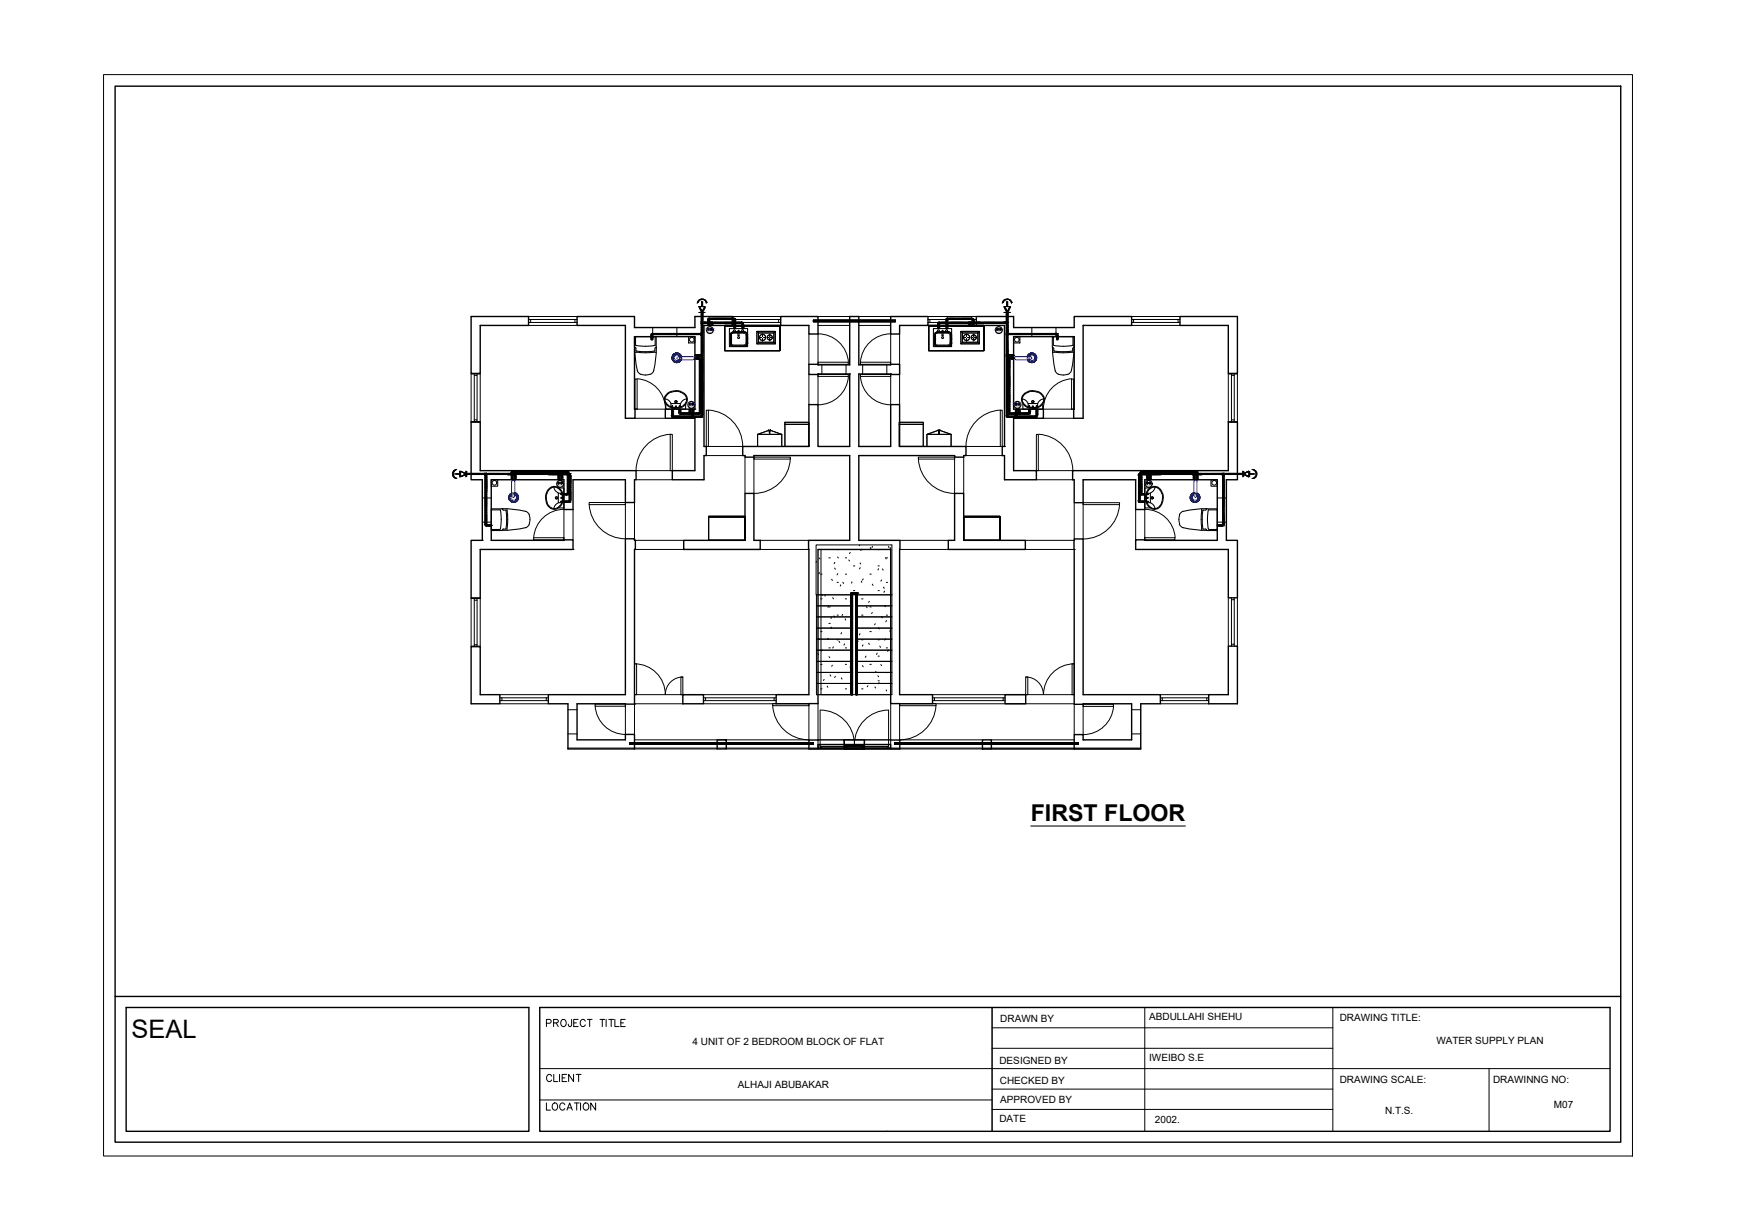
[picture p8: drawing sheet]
<svg xmlns="http://www.w3.org/2000/svg" width="420mm" height="297mm" viewBox="0 0 420 297" stroke-linecap="round" stroke-linejoin="round" font-family="sans-serif">
<defs><g id="words">
<text font-size="6.1" x="31.8" y="250.8">SEAL</text>
<text font-size="5.6" x="249.2" y="198.5">FIRST FLOOR</text>
<text font-size="4.9" x="130.9" y="269.5">LOCATION</text>
<text font-size="4.4" x="130.9" y="262.5">CLIENT</text>
<g font-size="2.4">
<text x="241.8" y="247">DRAWN BY</text>
<text x="277.8" y="246.6">ABDULLAHI SHEHU</text>
<text x="323.9" y="246.8">DRAWING TITLE:</text>
<text x="167.4" y="252.6">4 UNIT OF 2 BEDROOM BLOCK OF FLAT</text>
<text x="241.6" y="257.2">DESIGNED BY</text>
<text x="277.8" y="256.5">IWEIBO S.E</text>
<text x="347.2" y="252.4">WATER SUPPLY PLAN</text>
<text x="178.4" y="262.9">ALHAJI ABUBAKAR</text>
<text x="241.7" y="261.9">CHECKED BY</text>
<text x="323.9" y="261.7">DRAWING SCALE:</text>
<text x="360.9" y="261.7">DRAWINNG NO:</text>
<text x="241.8" y="266.5">APPROVED BY</text>
<text x="334.8" y="269.3">N.T.S.</text>
<text x="375.6" y="267.9">M07</text>
<text x="241.6" y="271.2">DATE</text>
<text x="279.2" y="271.5">2002.</text>
</g>
<g font-size=".5">
<text x="171.1" y="80.4">W/H</text>
<text x="241.1" y="80.4">W/H</text>
<text x="166.6" y="98.5">W/H</text>
<text x="245.5" y="98.5">W/H</text>
<text x="134.9" y="117.5">W/H</text>
<text x="277.3" y="117.5">W/H</text>
</g>
</g></defs>
<!-- layer: G-ANNO-TTLB -->
<g fill="none" stroke="#000" stroke-width=".24">
<path d="M130.5 258.3h258.7M132.1 247.3l1-.1 .1-.2v-.5l-1.1-.1v1.7M133.8 247.2l1-.1 .2-.2-.1-.4-1.1-.1v1.7M134.4 247.2l.6 .9M135.9 246.5a.81 .81 0 0 1 1 .7 .81 .81 0 0 1-1 .8l-.3-.5v-.4zM138.2 246.4l-.1 1.5-.4 .2-.3-.6M138.7 247.2h.6M139.8 246.4h-1.1v1.7h1.1M141.5 246.8a.63 .63 0 0 0-.7-.4 .63 .63 0 0 0-.5 .7v.4a.63 .63 0 0 0 .5 .6 .63 .63 0 0 0 .7-.4M142 246.4h1.1M142.6 246.4v1.7M145 246.4h1.2"/>
<path d="M145.6 246.4v1.7M146.5 246.4v1.7M147.2 246.4h1.2M147.8 246.4v1.7M148.6 246.4v1.7h1.1M150.1 247.2h.6M151.1 246.4h-1v1.7h1M239.8 243.5v29.9M239.8 253.4h82.4M239.8 248.4h82.4M130.5 265.9h109.3M239.8 268.1h82.4"/>
<path d="M239.8 263.2h82.4"/>
</g>
<!-- layer: G-ANNO-TTLB-THIN -->
<path d="M25 18h369.6v261.4h-369.6zM239.8 243.5v29.9M276.7 243.5v29.9M322.2 243.5v29.9M360 258.3v15.1" fill="none" stroke="#000" stroke-width=".24"/>
<!-- layer: G-ANNO-TTLB-MEDM -->
<path d="M27.8 20.8h364v255.3h-364zM27.8 240.8h364M30.5 243.5h97.4v29.9h-97.4zM130.5 243.5h258.7v29.9h-258.7z" fill="none" stroke="#000" stroke-width=".34"/>
<!-- layer: A-WALL -->
<g fill="none" stroke="#000" stroke-width=".24">
<path d="M127.8 76.5h11.7M127.8 78.7h11.7M153.4 79.2h.1M157.8 79.2v2.2M163.6 79.2v2.2M177 78.7h.1M177 76.5h11.7M177 78.7h11.7M197.8 76.5h7.6M197.8 78.7h7.6M207.6 76.5h28.4M207.6 78.7h7.7"/>
<path d="M224.3 78.7h11.7M249.4 79.2v2.2M255.3 79.2v2.2M261.8 78.7h.1M273.6 76.5h11.7M273.6 78.7h11.7M113.9 90.4h2.2M113.9 90.3v11.6M116.1 90.3v11.6M153.4 81.4h.1M153.5 98.9h7.3M168 98.9h.1"/>
<path d="M195.6 80.7v7.4M195.6 90.5v7.3M197.8 90.4h.1M197.8 88.2h.1M197.8 80.7v7.4M197.8 90.5v7.3M198.7 88.2v2.2M204.5 88.2v2.2M205.4 90.4h.1M208.5 88.2v2.2M214.4 88.2v2.2M215.3 90.4h.1"/>
<path d="M215.3 80.7v7.4M215.3 90.5v7.3M217.5 80.7v17.1M252.2 98.9h7.4M296.9 90.4h2.2M296.9 90.3v11.6M299.1 90.3v11.6M113.9 102.1h2.2M153.5 101.1h7.3M153.8 113.7h8.7M153.8 116h8.7M170.7 107.9h.1"/>
<path d="M170.7 107.9h8.8M170.7 110.1h8.8M180.1 110.5v8.8M182.3 110.5v8.8M207.6 107.9h.1M230.8 110.5v8.8M233 110.5v8.8M233.5 107.9h8.8M233.5 110.1h8.8M242.8 107.9h.1M250.5 113.7h8.8M250.5 116h8.8"/>
<path d="M252.2 101.1h7.4M261.8 116h.1M296.9 102.1h2.2M116.6 130.6h.1M116.6 126.2h2.2M116.6 120.4h2.2M136.3 123.1v7.4M138.5 132.8h.1M138.5 123.1v7.4M151.2 121.5v8.7M153.4 121.5v8.7M153.6 130.6h11.7"/>
<path d="M153.6 132.8h41.9M183.8 130.6h11.7M217.5 132.8h.1M217.6 130.6h11.6M217.6 132.8h42M247.9 130.6h11.7M259.7 132.8h.1M259.7 121.5v8.8M261.8 121.5v8.8M274.5 123.1v7.4M276.7 130.6h.1M276.7 123.1v7.4"/>
<path d="M294.3 126.2h2.2M294.3 120.4h2.2M113.9 144.5h2.2M113.9 156.2h2.2M113.9 144.6v11.7M116.1 144.6v11.7M296.9 144.5v11.7M299.1 144.5v11.7M120.8 167.9h11.8M120.8 170.1h11.8M137.3 177.4h2.2M137.3 171.5h2.2"/>
<path d="M151.2 170.2v7.3M153.4 170.2h.1M153.4 167.9h34.2M153.4 170.1h11.7M153.4 170.2v7.3M170.1 170.1h17.5M195.6 170.1v8.8l-42.2-.1M197.8 170.1v10.9M204.1 178.8h4.9M215.3 170.1v10.9M217.5 170.1v8.7M217.5 178.8h20"/>
<path d="M225.4 167.9h34.3M225.4 170.1h34.3M239.7 178.8h20M259.7 170.2v7.3M261.8 178.8h.1M261.8 170.2v7.3M273.6 177.4h2.2M273.6 171.5h2.2M280.5 167.9h11.7M280.5 170.1h11.7M153.4 181h20M175.6 181h100.2"/>
</g>
<!-- layer: A-FLOR-HRAL -->
<g fill="none" stroke="#000" stroke-width=".24">
<path d="M196.7 77.4v.3v-.3v.3v-.3v.3v-.3v.3v-.3v.3v-.3v.3v-.3h19.7v.3v-.3v.3v-.3v.3v-.3v.3v-.3v.3v-.3v.3v-.3zM196.7 77.4v.4v-.4h19.7v.4v-.4v.4h-19.7zM196.7 77.7h19.7M196.7 77.8h19.7M196.7 77.4h19.7M205.7 143.2l.4 .4zM205.7 143.5h.4v24.4h-.4zM205.7 143.2v24.7M205.8 143.3h1.4v24.6h-.3v-24.3h-.8v24.3h-.3zM205.8 143.3l.4 .4zM205.8 143.3h1.3M206.1 143.6v24.3"/>
<path d="M206.2 143.7h.9M206.9 143.5v24.4M206.9 143.4h.4l-.2 .3a.2 .2 0 0 0 .2-.3 .2 .2 0 0 0-.4 0 .2 .2 0 0 0 .2 .3zM207.3 143.5v24.4M152.2 179.9h44.5v-.4v.4h-22.3v-.4v.4M152.2 179.5v.4v-.4h22.3v.4v-.4v.4h-22.3zM152.2 179.6h44.5M152.2 179.5h44.5M164.5 179.8v-.2v.2v-.2v.2v-.2v.2v-.2v.2v-.2v.2v-.2v.2h10.2v-.2v.2M164.5 179.9v-.4v.4h10.2v-.4v.4M174.4 179.8v-.2v.2v-.2v.2v-.2v.2v-.2v.2v-.2v.2v-.2v.2h22.3v-.2v.2v-.2v.2v-.2v.2v-.2v.2v-.2v.2v-.2v.2h-44.5v-.2v.2v-.2v.2v-.2v.2v-.2v.2v-.2v.2v-.2v.2h22.3v-.2v.2M174.4 179.5v.4v-.4h22.3v.4v-.4v.4h-22.3z"/>
<path d="M205.7 167.9h.4zM206.9 167.9h.4zM206.9 167.9v-24.2h-1v-.4h1.4v24.6M206.9 167.9h.4M216.4 179.5v.4v-.4h22.2v.4v-.4v.4h-22.2zM216.4 179.8h44.3M216.4 179.9h44.3M238.4 179.6v.2v-.2v.2v-.2v.2v-.2v.2v-.2v.2v-.2v.2v-.2h10.2v.2v-.2M238.4 179.5v.4v-.4h10.2v.4v-.4M238.4 179.6v.2v-.2v.2v-.2v.2v-.2v.2v-.2v.2v-.2v.2v-.2h22.3v.2v-.2v.2v-.2v.2v-.2v.2v-.2v.2v-.2v.2v-.2h-44.3v.2v-.2v.2v-.2v.2v-.2v.2v-.2v.2v-.2v.2v-.2h22.2v.2v-.2M238.4 179.5v.4v-.4h22.3v.4v-.4v.4h-22.3zM238.6 179.5v.4v-.4h-22.2v.4v-.4h44.3"/>
<circle cx="207.1" cy="143.5" r=".2"/>
</g>
<!-- layer: A-FLOR -->
<path d="M198.5 132.8v35.1h16.8M137.3 180.8h138.5" fill="none" stroke="#000" stroke-width=".24"/>
<!-- layer: A-DOOR -->
<g fill="none" stroke="#000" stroke-width=".24">
<path d="M153.5 91.6h.5v7.3h-.5zM154 91.5a7.3 7.3 0 0 1 6.9 7.4M170.7 99.1h.6v8.8h-.6zM171.3 99.1a8.8 8.8 0 0 1 8.2 8.8M197.8 90.5h7.3v.5h-7.3zM197.8 87.5h7.3v.6h-7.3zM197.8 80.7a7.3 7.3 0 0 1 7.3 6.8M205.1 91a7.3 7.3 0 0 1-7.3 6.8M208 90.5h7.3v.5h-7.3zM208 87.5h7.3v.6h-7.3zM208 91a7.3 7.3 0 0 0 7.3 6.8M215.3 80.7a7.3 7.3 0 0 0-7.3 6.8"/>
<path d="M241.8 99.1a8.8 8.8 0 0 0-8.3 8.8M241.8 99.1h.5v8.8h-.5zM259.1 91.6h.5v7.3h-.5zM259.1 91.5a7.3 7.3 0 0 0-6.9 7.4M162 105h.5v8.7h-.5zM162.1 105a8.8 8.8 0 0 0-8.3 8.7M182.3 110.5h8.8v.5h-8.8zM191.1 111a8.8 8.8 0 0 1-8.8 8.3M222 110.5h8.8v.5h-8.8zM222 111a8.8 8.8 0 0 0 8.8 8.3M250.5 105h.5v8.7h-.5zM251.1 105a8.8 8.8 0 0 1 8.2 8.7"/>
<path d="M129 130h7.3v.5h-7.3zM136.3 123.1a7.3 7.3 0 0 0-7.3 6.9M142.4 121.5h8.8v.5h-8.8zM142.4 121.9a8.8 8.8 0 0 0 8.8 8.3M261.8 121.5h8.9v.5h-8.9zM270.6 122a8.8 8.8 0 0 1-8.7 8.3M276.7 130h7.3v.5h-7.3zM276.8 123.1a7.3 7.3 0 0 1 7.3 6.9M143.9 170.2h7.3v.5h-7.3zM143.9 170.7a7.3 7.3 0 0 0 7.3 6.8M153.4 160.4h.5v7.5h-.5zM153.4 160.4a7.4 7.4 0 0 1 7.4 7.5 4.3 4.3 0 0 1 4.3-4.3"/>
<path d="M164.6 163.6h.5v4.3h-.5zM186.8 170.1h8.8v.5h-8.8zM186.8 170.5a8.8 8.8 0 0 0 8.8 8.3M198.3 171.7v8.2M198.3 171.6a8.3 8.3 0 0 1 8.3 8.3 8.3 8.3 0 0 1 8.2-8.3M214.8 171.7v8.2M217.5 170.1h8.8v.5h-8.8zM226.3 170.5a8.8 8.8 0 0 1-8.8 8.3M248 163.6h.5v4.3h-.5zM259.1 160.4h.6v7.5h-.5zM259.7 160.4a7.5 7.5 0 0 0-7.5 7.5 4.3 4.3 0 0 0-4.2-4.3M261.8 170.2h7.4v.5h-7.4z"/>
<path d="M269.2 170.7a7.3 7.3 0 0 1-7.3 6.8"/>
</g>
<!-- layer: A-DOOR-FRAM -->
<path d="M197.8 179.9h.4l.2 .9v-.4h16.2v.4h-16.8zM197.8 179.9h17.5v.9h-17.5zM198.2 179.9h16.6v.5h-16.6zM214.8 179.9h.5v.9h-.7zM214.8 179.9h.1M214.6 180.4h.1" fill="none" stroke="#000" stroke-width=".24"/>
<!-- layer: Q-SPCQ -->
<g fill="none" stroke="#000" stroke-width=".24">
<path d="M175.2 78.7h13.4v6.1h-13.4zM224.5 78.7h13.4v6.1h-13.4zM183 80.1h4.4v3h-4.4zM183 80.1l.4 .4M183.4 80.5h3.7v2.2h-3.7zM183.4 82.7l-.4 .4M183.5 81.6h.6M184.3 80.7v.7M184.3 81.8v.7M184.6 81.6h.4M185.5 81.6h.4M186.1 80.8v.6"/>
<path d="M186.1 81.8v.6M186.3 81.6h.6M187.1 82.7l.3 .4M187.4 80.1l-.3 .4M232.3 80.1h4.4v3h-4.4zM232.3 80.1l.4 .4M232.7 80.5h3.7v2.2h-3.7zM232.7 82.7l-.4 .4M232.8 81.6h.6M233.7 80.7v.7M233.7 81.8v.7M233.9 81.6h.4"/>
<path d="M234.8 81.6h.4M235.4 80.8v.6M235.4 81.8v.6M235.6 81.6h.6M236.4 82.7l.3 .4M236.7 80.1l-.3 .4M189.8 102.1h5.8v5.8h-5.8zM189.8 102.6h5.8zM189.8 107.9h5.8M217.4 102.1h5.8v5.8h-5.8zM217.4 102.6h5.8zM217.4 107.9h5.8"/>
<path d="M171.3 124.9h8.8v5.7h-8.8v-5.7h8.8v5.7h-8.8zM233 124.9h8.7v5.7h-8.7v-5.7h8.7v5.7h-8.7z"/>
<circle cx="184.4" cy="81.6" r=".74"/>
<circle cx="186.1" cy="81.6" r=".61"/>
<circle cx="233.7" cy="81.6" r=".74"/>
<circle cx="235.4" cy="81.6" r=".61"/>
</g>
<!-- layer: Q-CASE -->
<g fill="none" stroke="#000" stroke-width=".24">
<path d="M176.6 83.1l.1 .3M176.6 83.1h.1M176.6 82.8h.1M176.6 82.6h.1M176.6 82.2h.1M176.6 82h.1M176.6 81.7h.1M176.6 81.5h.1M176.6 81.2h.1M176.6 80.9h.1M176.6 80.9v.2M176.6 81.3v.1"/>
<path d="M176.6 81.5v.1M176.6 81.8v.1M176.6 82.1v.1M176.6 82.3v.2M176.6 82.6v.1M176.6 82.8v.2M176.7 80.6l-.1 .3M176.7 83.4h.1M176.7 80.6h.1M176.7 83.5h.1M176.7 80.5h.1M176.8 83.5l.1 .1"/>
<path d="M176.8 80.4v.1M176.8 80.3h.1M176.9 83.7h.1M176.9 80.3h.1M177 83.7h.3M177.3 80.3h-.3M177.3 83.7h.1M177.3 80.3h.1M177.5 83.7h.1M177.5 80.3h.1M177.6 83.7h.1M177.6 80.3h.1"/>
<path d="M177.8 83.7h.1M177.8 80.3h.1M177.9 83.7h.1M177.9 80.3h.1M178 83.7h.1M178 80.3h.1M178.1 83.7h.2M178.1 80.3h.2M178.4 83.7h.1M178.4 80.3h.1M178.6 80.3h.1M178.6 83.7h.1"/>
<path d="M178.7 83.7h.1M178.7 80.3h.1M178.8 83.7h.1M178.8 80.3h.1M178.9 83.7h.1M178.9 80.3h.1M179.1 83.7h.1M179.1 80.3h.1M179.1 83.7h.2M179.1 80.3h.2M179.3 83.7h.1M179.3 80.3h.1"/>
<path d="M179.4 83.7h.1M179.4 80.3h.1M179.5 83.7h.1M179.5 80.3h.1M179.7 83.7h.1M179.7 80.3h.1M179.9 83.7h.1M179.9 80.3h.1M180 80.3h.2M180.2 83.7h-.2M180.3 83.7h.1M180.3 83.6h.1"/>
<path d="M180.3 80.3h.1M180.4 80.4v.1M180.4 83.5v.1M180.4 83.5h.1M180.4 80.5h.1M180.5 80.6h.1M180.5 83.4h.1M180.5 83.1v.3M180.5 80.6v.3M180.5 80.9h.1M180.5 81.2h.1M180.5 81.5h.1"/>
<path d="M180.5 81.7h.1M180.5 82h.1M180.5 82.2h.1M180.5 82.6h.1M180.5 82.8h.1M180.5 83h.1M180.5 80.9v.2M180.5 81.3v.1M180.5 81.5v.1M180.5 81.8v.1M180.5 82.1v.1M180.5 82.3v.2"/>
<path d="M180.5 82.6v.1M180.5 82.8v.2M225.9 83.1l.1 .3M225.9 83.1h.1M225.9 82.8h.1M225.9 82.6h.1M225.9 82.2h.1M225.9 82h.1M225.9 81.7h.1M225.9 81.5h.1M225.9 81.2h.1M225.9 80.9h.1"/>
<path d="M225.9 80.9v.2M225.9 81.3v.1M225.9 81.5v.1M225.9 81.8v.1M225.9 82.1v.1M225.9 82.3v.2M225.9 82.6v.1M225.9 82.8v.2M226 80.6l-.1 .3M226 83.5h.1M226 80.5h.1M226 80.6h.1"/>
<path d="M226 83.4h.1M226.1 83.5l.1 .1M226.2 80.4l-.1 .1M226.2 83.6h.1M226.2 83.7h.1M226.2 80.3h.1M226.3 83.7h.2M226.5 80.3h-.2M226.6 83.7h.1M226.6 80.3h.1M226.7 83.7h.1M226.7 80.3h.1"/>
<path d="M226.8 83.7h.1M226.8 80.3h.1M226.9 83.7h.1M226.9 80.3h.1M227 83.7h.1M227 80.3h.1M227.1 83.7h.1M227.1 80.3h.1M227.1 83.7h.2M227.1 80.3h.2M227.3 83.7h.1M227.3 80.3h.1"/>
<path d="M227.4 83.7h.1M227.4 80.3h.1M227.5 83.7h.1M227.5 80.3h.1M227.7 83.7h.1M227.7 80.3h.1M227.9 80.3h.1M227.9 83.7h.1M228 83.7h.1M228 80.3h.1M228.1 83.7h.1M228.1 80.3h.1"/>
<path d="M228.2 83.7h.1M228.2 80.3h.1M228.3 83.7h.1M228.3 80.3h.1M228.4 83.7h.1M228.4 80.3h.1M228.4 83.7h.3M228.4 80.3h.3M228.7 83.7h.1M228.7 80.3h.1M228.8 83.7h.1M228.8 80.3h.1"/>
<path d="M229 83.7h.1M229 80.3h.1M229 83.7h.2M229 80.3h.2M229.2 83.7h.1M229.2 80.3h.1M229.3 80.3h.2M229.5 83.7h-.2M229.6 83.7h.1M229.6 83.6h.1M229.6 80.3h.1M229.7 80.4l.1 .1"/>
<path d="M229.8 80.5h.1M229.8 83.5l-.1 .1M229.8 83.5h.1M229.8 80.6h.1M229.8 83.4h.1M229.8 83.1v.3M229.8 80.6v.3M229.8 80.9h.1M229.8 81.2h.1M229.8 81.5h.1M229.8 81.7h.1M229.8 82h.1"/>
<path d="M229.8 82.2h.1M229.8 82.6h.1M229.8 82.8h.1M229.8 83h.1M229.8 80.9v.2M229.8 81.3v.1M229.8 81.5v.1M229.8 81.8v.1M229.8 82.1v.1M229.8 82.3v.2M229.8 82.6v.1M229.8 82.8v.2"/>
<path d="M186 104l-2.9 1M186.2 104l2.8 1M186.3 103.8l-.2 1.2-.3-1.1M189 105h-5.9v2.9M189 105v2.9M226.9 104l-2.8 1M227.1 104l2.8 1M227.2 103.8l-.2 1.2-.2-1.1M229.9 105h-5.8v2.9M229.9 105v2.9M171.3 124.8h8.8v5.8h-8.8zM233 124.8h8.7v5.8h-8.7z"/>
</g>
<path d="M175.2 78.7h13.4v6.1h-13.4zM175.2 78.9h13.4M224.5 78.7h13.4v6.1h-13.4zM224.5 78.9h13.4" fill="none" stroke="#000" stroke-width=".25"/>
<!-- layer: S-STRS -->
<g fill="none" stroke="#000" stroke-width=".24">
<path d="M197.4 135.7l-.1 .2M198.1 134.9l.2 .2M198.1 138.4l-.1 .3M198.4 138.8h.3M200.4 134.8h.3M201.1 140l.1 .3M201.8 137.3l.1 .3M201.8 135.9l-.2 .3M202.4 132.8h.3M202.5 134.6l.2 .3M202.5 138.6l-.1 .3M204.4 134.8h.3"/>
<path d="M204.4 138.8h.3M205.2 135.3l.2 .3M205.5 133.5l-.1 .3M206.3 136.8h.3M207.7 131.7l.1 .2M207.9 136.1l.2 .2M208 137.2l-.2 .3M208.2 132.8l-.1 .3M208.3 132.8h.3M208.7 139.9l-.2 .3M210.3 138.8h.3M210.4 132.3l.1 .3"/>
<path d="M210.9 132l-.1 .3M212.3 136.8h.3M212.3 132.8h.3M212.4 137.5l-.2 .3M213.3 137.5l.2 .3M214.1 134.8l.1 .3M214.3 134.8h.3M214.8 132.1l.1 .3M215.4 132.3l-.2 .3M197.4 143.8l-.1-12.1h18.3v12.1M197.4 143.8v24.1h8.7v-24.1M197.4 143.8h18.2"/>
<path d="M197.4 157.1h8.7M197.4 159.9h8.7M197.4 154.5h8.7M197.4 151.8h8.7M197.4 149.1h8.7M197.4 146.4h8.7M197.7 157.9l.2 .3M198 154.3l-.1 .3M198.4 144.7h.3M198.4 152.7h.3M198.6 143.7l.2 .3M198.8 157.1l-.2 .3"/>
<path d="M199.6 143.8l-.2 .3M200.1 154.3l.2 .3M200.3 146.5l-.2 .3M200.4 146.7h.3M200.4 156.6h.3M200.4 150.7h.3M200.4 158.7l.2 .3M200.9 151.6l.1 .2M201 149.2l-.1 .3M201.3 144.4l.2 .3M201.5 156.3l-.2 .3M201.6 148.8l.2 .3"/>
<path d="M202.4 140.8h.3M202.4 148.7h.3M202.4 154.6h.3M202.8 155l.2 .3M203.3 141.4l-.2 .2M203.5 152.9l-.2 .3M203.7 148.5l-.1 .3M203.8 140.7l.1 .3M204.2 155.6l-.2 .3M204.3 149.6l.1 .3M204.4 144.7h.3M204.4 156.6h.3"/>
<path d="M205.7 145l-.2 .3M206 140.6l-.2 .3M206.3 142.7h.3M206.9 143.8v24.1h8.7v-24.1M206.9 146.1v.1M206.9 157.1h8.7M206.9 159.9h8.7M206.9 154.5h8.7M206.9 151.8h8.7M206.9 149.1h8.7M206.9 146.4h8.7M207 150.3l.2 .3"/>
<path d="M207.3 154.7l.1 .3M207.4 143.2l.2 .3M207.9 153.2l-.2 .3M208.2 140.5l.1 .3M208.3 144.7h.3M208.3 148.7h.3M208.3 154.6h.3M208.6 155.9l-.1 .3M209.4 158.6l-.2 .3M209.4 146.6l.2 .3M210 155.4l.2 .3M210.2 145.3l-.2 .3"/>
<path d="M210.3 146.7h.3M210.3 152.7h.3M210.9 141.2l.1 .3M210.9 148l-.2 .3M211.6 150.7l-.2 .3M212.1 157.9l-.2 .3M212.3 142.7h.3M212.3 154.6h.3M212.3 158.6h.3M212.4 151.8l.2 .2M212.7 156.2l.2 .3M213.1 140.2l-.1 .3"/>
<path d="M213.2 149.1l.1 .3M213.6 141.9l.2 .3M213.8 142.9l-.1 .3M213.9 146.3l.2 .3M214.1 154.4l-.2 .3M214.3 140.8h.3M214.3 148.7h.3M214.3 156.6h.3M214.3 150l-.2 .3M214.7 157.1l-.1 .3M215.1 152.5l.2 .3M197.4 165.2h8.7"/>
<path d="M197.4 162.5h8.7M198.4 160.6h.3M198.4 166.5h.3M199.2 164.2l-.1 .3M200 165.8l.1 .3M200.7 163.1l.1 .3M201.2 160.8l-.1 .2M201.9 163.4l-.1 .3M202.4 162.6h.3M203.4 163.8l.2 .3M204.4 160.6h.3M204.4 166.5h.3"/>
<path d="M205.6 161l-.1 .3M205.8 160.1l.2 .3M206.1 164.5v.2M206.9 165.2h8.7M206.9 162.5h8.7M207.1 166.5l-.2 .2M208.3 166.5h.3M208.5 160.9l.2 .3M209.8 165.7l-.2 .3M210.3 160.6h.3M211.5 166l.2 .3M211.8 162.3l-.2 .3"/>
<path d="M212.2 163.3l.2 .3M212.3 164.5h.3M212.5 165l-.1 .3M213 160.6l.1 .3M214.2 166.8l.1 .2M214.3 162.6h.3"/>
</g>
<!-- layer: A-WALL -->
<g fill="none" stroke="#000" stroke-width=".34">
<path d="M113.9 76.5h13.9v2.2h-11.7v11.6h-2.2zM139.5 76.5h13.9v2.7h14.6v-2.7h9v2.2h-6.8v29.2h.5v2.2h-.5v5.9h-7.7v-2.3h5.5v-12.6h-7.2v-2.2h7.2v-17.5h-14.6l.1 19.7h-2.3v-22.4h-11.7zM188.7 76.5h9.1v4.2h-2.2v-2h-6.9zM205.4 76.5h2.2v11.7l9.9-.1v2.4l-9.9-.1v17.5h7.7v-10.1h2.2v10.1h16v2.2h-.5v.4h-2.2v-.4h-23.2v20.5h10l-.1 37.3h7.9v2.2h-10.1v-37.3h-17.5v37.3h-10.2v-2.2h8l-.1-37.3h9.9v-20.5h-23.1v.4h-2.2v-.4h-.6v-2.2h16.1v-10.1h2.2v10.1h7.6v-17.5l-9.8 .1v-2.4l9.8 .1zM215.3 76.5h9v2.2h-6.8v2h-2.2zM236 76.5h9v2.7h14.7v-2.7h13.9v2.2h-11.8v22.4h-2.2l.1-19.7h-14.7v17.5h7.2v2.2h-7.2v12.6h5.5v2.3h-7.7v-5.9h-.5v-2.2h.5v-29.2h-6.8zM285.3 76.5h13.8v13.8h-2.2v-11.6h-11.6zM113.9 101.9h2.2v11.8h37.7v2.3h-.4v5.5h-2.2v-5.5h-12.7v7.1h-2.2v-7.1h-17.5v14.6l19.7-.1v2.3h-22.4v11.8h-2.2v-14h2.7v-14.6h-2.7zM230.8 119.3h2.2v11.3h14.9v2.2h-18.7v-2.2h1.6zM259.3 113.7h37.6v-11.8h2.2v14.1h-2.6v14.6h2.6v13.9h-2.2v-11.7h-22.4v-2.3l19.8 .1v-14.6h-17.6v7.1h-2.2v-7.1h-12.7v5.5h-2.1v-5.5h-.4zM151.2 130.2h2.2v.4h.2v2.2h-.2v37.4l-13.9-.1v8.7h11.7v-1.3h2.2v3.5h-16.1v-10.9h-4.7v-2.2h18.6zM165.3 130.6h14.8v-11.3h2.2v11.3h1.5v2.2h-18.5z"/>
<path d="M259.7 130.3h2.1v37.6h18.7v2.2h-4.7v10.9h-16.1v-3.5h2.1v1.3h11.8v-8.7l-13.9 .1zM113.9 156.3h2.2v11.6h4.7v2.2h-6.9zM296.9 156.2h2.2v13.9h-6.9v-2.2h4.7zM165.1 167.9h5v2.2h-5zM173.4 178.8h2.2v2.2h-2.2zM195.6 178.9l8.5-.1v2.2h-8.5zM209 178.8h8.5v2.2h-8.5zM237.5 178.8h2.2v2.2h-2.2zM243 167.9h5v2.2h-5z"/>
</g>
<!-- layer: A-GLAZ -->
<g fill="none" stroke="#000" stroke-width=".24">
<path d="M127.8 77.2h.5v.7h-.5M128.3 77.2h10.7M128.3 77.9h10.7M139.5 77.2h-.5v.7h.5M177 77.2h.5v.7h-.5M177.5 77.2h10.7M177.5 77.9h10.7M188.7 77.2h-.5v.7h.5M224.3 77.2h.5v.7h-.5M224.8 77.2h10.8M224.8 77.9h10.8M236 77.2h-.4v.7h.4"/>
<path d="M273.6 77.2h.4v.7h-.4M274 77.2h10.8M274 77.9h10.8M285.3 77.2h-.5v.7h.5M114.7 90.3v.4h.6v-.4M114.7 90.7v10.8M115.3 90.7v10.8M297.7 90.3v.4h.7v-.4M297.7 90.7v10.8M298.4 90.7v10.8M114.7 101.9v-.4h.6v.4M297.7 101.9v-.4h.7v.4"/>
<path d="M114.7 144.6v.5h.6v-.5M114.7 156.3v-.5h.6v.5M114.7 145.1v10.7M115.3 145.1v10.7M297.7 144.5v.4h.7v-.4M297.7 156.2v-.5h.7v.5M297.7 144.9v10.8M298.4 144.9v10.8M120.8 168.7h.5v.6h-.5M121.3 169.3h10.8M121.3 168.7h10.8M132.6 168.7h-.5v.6h.5"/>
<path d="M170.1 168.7h.5v.6h-.5M170.6 169.3h16.5M170.6 168.7h16.5M187.6 168.7h-.5v.6h.5M225.4 168.7h.5v.6h-.5M225.9 169.3h16.6M225.9 168.7h16.6M243 168.7h-.5v.6h.5M280.5 168.7h.5v.6h-.5M281 169.3h10.7M281 168.7h10.7M292.2 168.7h-.5v.6h.5"/>
<path d="M204.1 180.2h4.9M204.2 181v-.4h.6v.4M204.4 180.2v.4M208.7 180.6h-.4v.4h.7v-2.2h-4.9v2.2h4.9M208.7 180.2l.1 .8"/>
</g>
<path d="M204.8 180.8h3.5" fill="none" stroke="#000" stroke-width=".25"/>
<!-- layer: 0 -->
<g fill="none" stroke="#000" stroke-width=".25">
<path d="M176.3 79.4h4.4v4.4h-4.4zM178.4 80v1.1M178.4 79.9l.3 .1v1.1h-.3M225.7 79.4h4.4v4.4h-4.4zM227.7 80v1.1M227.8 79.9l.2 .1v1.1h-.2M176.7 81v1.9l.3 .4 .2 .1 2.9-.1 .3-.4v-1.9M178.4 80.5l-1.4 .1-.3 .4M178.7 80.5l1.4 .1 .3 .4M226 81v1.9l.3 .4 .2 .1 2.9-.1 .3-.4v-1.9M227.7 80.5l-1.4 .1-.3 .4M228 80.5l1.4 .1 .3 .4"/>
<path d="M249.2 199.6h37.4"/>
<circle cx="177.5" cy="79.9" r=".23"/>
<circle cx="179.5" cy="79.9" r=".23"/>
<circle cx="226.9" cy="79.9" r=".23"/>
<circle cx="228.8" cy="79.9" r=".23"/>
<circle cx="178.6" cy="81.6" r=".23"/>
<circle cx="227.9" cy="81.6" r=".23"/>
</g>
<g fill="none" stroke="#000" stroke-width=".3">
<circle cx="171.3" cy="79.6" r=".19"/>
<circle cx="171.6" cy="79.8" r=".83"/>
<circle cx="172" cy="79.6" r=".19"/>
<circle cx="241.1" cy="79.6" r=".19"/>
<circle cx="241.5" cy="79.8" r=".83"/>
<circle cx="241.8" cy="79.6" r=".19"/>
<circle cx="166.8" cy="97.6" r=".19"/>
<circle cx="167.1" cy="97.9" r=".83"/>
<circle cx="167.5" cy="97.6" r=".19"/>
<circle cx="245.6" cy="97.6" r=".19"/>
<circle cx="245.9" cy="97.9" r=".83"/>
<circle cx="246.3" cy="97.6" r=".19"/>
<circle cx="135" cy="116.7" r=".19"/>
<circle cx="135.4" cy="116.9" r=".83"/>
<circle cx="135.8" cy="116.7" r=".19"/>
<circle cx="277.4" cy="116.7" r=".19"/>
<circle cx="277.7" cy="116.9" r=".83"/>
<circle cx="278" cy="116.7" r=".19"/>
</g>
<g fill="#cd2027" stroke="#cd2027" stroke-width=".24">
<path d="M171.2 79.4h.1z"/>
<path d="M171.1 79.5h.3z"/>
<path d="M171.2 79.8h.1z"/>
<path d="M166.7 97.5h.1z"/>
<path d="M166.7 97.9h.1z"/>
<path d="M241.7 79.4h.2z"/>
<path d="M241.7 79.5h.3z"/>
<path d="M241.7 79.8h.2z"/>
<path d="M278 116.5h.1z"/>
<path d="M278 116.9h.1z"/>
<path d="M171.2 79.4h.1zM171.2 79.4h.1z"/>
<path d="M171.2 79.4h.2zM171.1 79.4h.3z"/>
<path d="M171.1 79.4l.3 .1zM171.1 79.4l.3 .1z"/>
<path d="M171.1 79.5h.3zM171.1 79.5h.3zM171 79.5h.4z"/>
<path d="M171 79.5h.5zM171 79.5h.5z"/>
<path d="M171 79.5l.5 .1zM171 79.5l.5 .1z"/>
<path d="M171 79.6h.5zM171 79.6h.5z"/>
<path d="M171 79.6h.5zM171 79.6l.4 .1z"/>
<path d="M171 79.7h.4zM171 79.7h.4z"/>
<path d="M171.1 79.7h.3zM171.1 79.7h.3z"/>
<path d="M171.1 79.7l.3 .1zM171.1 79.7l.3 .1z"/>
<path d="M171.1 79.8h.3zM171.1 79.8h.2z"/>
<path d="M171.2 79.8h.1zM171.2 79.8h.1z"/>
<path d="M166.7 97.5h.1zM166.7 97.5h.1zM166.6 97.5h.2zM166.6 97.5h.2z"/>
<path d="M166.6 97.5h.3zM166.6 97.5h.3z"/>
<path d="M166.6 97.5h.3zM166.6 97.5h.3z"/>
<path d="M166.6 97.5l.3 .1zM166.6 97.5l.3 .1z"/>
<path d="M166.6 97.6h.3zM166.6 97.6h.3z"/>
<path d="M166.6 97.6l.3 .1zM166.6 97.6l.3 .1z"/>
<path d="M166.6 97.7h.3zM166.6 97.7h.3z"/>
<path d="M166.6 97.7h.3zM166.6 97.7h.3z"/>
<path d="M166.6 97.7l.3 .1zM166.6 97.7l.3 .1z"/>
<path d="M166.6 97.8h.3zM166.6 97.8h.3z"/>
<path d="M166.6 97.8h.3zM166.6 97.8h.2zM166.6 97.8h.2zM166.6 97.8h.2z"/>
<path d="M166.6 97.8h.2zM166.6 97.8l.2 .1z"/>
<path d="M135 116.5h.1zM134.9 116.5h.2z"/>
<path d="M134.9 116.5l.2 .1zM134.9 116.5l.2 .1z"/>
<path d="M134.9 116.6h.3zM134.8 116.6h.4z"/>
<path d="M134.8 116.6h.4zM134.8 116.6h.4z"/>
<path d="M134.8 116.6l.4 .1zM134.8 116.6l.4 .1z"/>
<path d="M134.8 116.7h.4zM134.8 116.7h.4z"/>
<path d="M134.8 116.7l.4 .1zM134.8 116.7l.4 .1zM134.8 116.8h.4zM134.8 116.8h.4z"/>
<path d="M134.8 116.8h.4zM134.8 116.8h.4z"/>
<path d="M134.8 116.8h.4zM134.8 116.8h.4z"/>
<path d="M134.8 116.8l.4 .1zM134.8 116.8l.4 .1z"/>
<path d="M134.8 116.9h.4zM134.8 116.9h.3z"/>
<path d="M134.9 116.9h.2zM134.9 116.9h.2z"/>
<path d="M134.9 116.9h.2zM134.9 116.9h.2z"/>
<path d="M241.7 79.4h.2zM241.7 79.4h.2z"/>
<path d="M241.7 79.4h.2zM241.7 79.4h.2z"/>
<path d="M241.7 79.4l.2 .1zM241.7 79.5h.2z"/>
<path d="M241.7 79.5h.3zM241.7 79.5h.3zM241.6 79.5h.4z"/>
<path d="M241.6 79.5h.4zM241.6 79.5h.4z"/>
<path d="M241.6 79.5l.4 .1zM241.6 79.5l.4 .1z"/>
<path d="M241.6 79.6h.4zM241.6 79.6h.4z"/>
<path d="M241.6 79.6h.4zM241.6 79.6l.4 .1z"/>
<path d="M241.6 79.7h.4zM241.6 79.7h.4z"/>
<path d="M241.7 79.7h.2zM241.7 79.7h.3z"/>
<path d="M241.7 79.7l.2 .1zM241.7 79.7l.2 .1z"/>
<path d="M241.7 79.8h.2zM241.7 79.8h.2z"/>
<path d="M241.7 79.8h.2zM241.7 79.8h.2z"/>
<path d="M246.3 97.5h.1zM246.3 97.5h.1z"/>
<path d="M246.2 97.5h.2zM246.2 97.5h.2z"/>
<path d="M246.2 97.5h.3zM246.2 97.5h.3zM246.1 97.5h.4zM246.1 97.5h.4z"/>
<path d="M246.1 97.5l.4 .1zM246.1 97.5l.4 .1z"/>
<path d="M246.1 97.6h.4zM246.1 97.6h.4z"/>
<path d="M246.1 97.6l.4 .1zM246.1 97.6l.4 .1z"/>
<path d="M246.1 97.7h.4zM246.1 97.7h.4z"/>
<path d="M246.1 97.7h.4zM246.1 97.7h.4z"/>
<path d="M246.1 97.7h.4zM246.1 97.7l.4 .1zM246.1 97.8h.4zM246.1 97.8h.4z"/>
<path d="M246.1 97.8h.4zM246.1 97.8h.3z"/>
<path d="M246.2 97.8h.2zM246.2 97.8h.2z"/>
<path d="M246.2 97.8h.2zM246.2 97.8l.2 .1z"/>
<path d="M278 116.5h.1zM277.9 116.5h.2z"/>
<path d="M277.9 116.5l.2 .1zM277.9 116.5l.2 .1z"/>
<path d="M277.9 116.6h.3zM277.9 116.6h.3z"/>
<path d="M277.9 116.6h.3zM277.9 116.6h.3z"/>
<path d="M277.8 116.6l.4 .1zM277.8 116.6l.4 .1z"/>
<path d="M277.8 116.7h.4zM277.8 116.7h.4z"/>
<path d="M277.8 116.7l.4 .1zM277.8 116.7l.4 .1zM277.8 116.8h.4zM277.8 116.8h.4z"/>
<path d="M277.8 116.8h.4zM277.8 116.8h.4z"/>
<path d="M277.8 116.8h.4zM277.8 116.8h.4z"/>
<path d="M277.8 116.8h.4zM277.8 116.8l.4 .1z"/>
<path d="M277.9 116.9h.2zM277.9 116.9h.3z"/>
<path d="M277.9 116.9h.2zM277.9 116.9h.2z"/>
<path d="M277.9 116.9h.2zM277.9 116.9h.2z"/>
</g>
<g fill="#293189" stroke="#293189" stroke-width=".24">
<path d="M171.9 79.4h.1z"/>
<path d="M171.8 79.4h.3z"/>
<path d="M171.8 79.8h.3z"/>
<path d="M171.9 79.8h.1z"/>
<path d="M167.3 97.5h.3z"/>
<path d="M167.3 97.8h.3z"/>
<path d="M135.7 116.5h.1z"/>
<path d="M135.6 116.6h.3z"/>
<path d="M135.6 116.9h.3z"/>
<path d="M135.7 116.9h.1z"/>
<path d="M240.9 79.7h.4z"/>
<path d="M245.5 97.5h.2z"/>
<path d="M245.5 97.8h.2z"/>
<path d="M245.5 97.9h.2z"/>
<path d="M277.3 116.5h.1z"/>
<path d="M277.2 116.6h.3z"/>
<path d="M277.2 116.9h.3z"/>
<path d="M277.3 116.9h.1z"/>
<path d="M171.9 79.4h.2zM171.9 79.4h.2zM171.8 79.4h.3z"/>
<path d="M171.8 79.4l.3 .1zM171.8 79.4l.3 .1z"/>
<path d="M171.8 79.5h.3zM171.8 79.5h.3zM171.8 79.5h.3zM171.8 79.5h.3z"/>
<path d="M171.8 79.5h.3zM171.8 79.5h.3z"/>
<path d="M171.8 79.5l.3 .1zM171.8 79.5l.3 .1z"/>
<path d="M171.8 79.6h.3zM171.8 79.6h.3z"/>
<path d="M171.8 79.6l.3 .1zM171.8 79.6l.3 .1z"/>
<path d="M171.8 79.7h.3zM171.8 79.7h.3z"/>
<path d="M171.8 79.7h.3zM171.8 79.7h.3z"/>
<path d="M171.8 79.7h.3zM171.8 79.7l.3 .1zM171.8 79.8h.3z"/>
<path d="M171.8 79.8h.3zM171.8 79.8h.2z"/>
<path d="M167.4 97.5h.1zM167.4 97.5h.1z"/>
<path d="M167.4 97.5h.2zM167.3 97.5h.3z"/>
<path d="M167.3 97.5h.3zM167.3 97.5h.3zM167.3 97.5h.3z"/>
<path d="M167.3 97.5l.4 .1zM167.3 97.5l.4 .1z"/>
<path d="M167.3 97.6h.4zM167.3 97.6h.4z"/>
<path d="M167.2 97.6l.5 .1zM167.2 97.6l.5 .1z"/>
<path d="M167.2 97.7h.5zM167.2 97.7h.5z"/>
<path d="M167.2 97.7h.5zM167.2 97.7h.5z"/>
<path d="M167.3 97.7h.4zM167.3 97.7l.3 .1zM167.3 97.8h.3z"/>
<path d="M167.3 97.8h.3zM167.3 97.8h.3z"/>
<path d="M167.3 97.8h.3zM167.3 97.8h.2z"/>
<path d="M167.4 97.8h.1zM167.4 97.8l.1 .1z"/>
<path d="M135.7 116.5h.1zM135.7 116.5h.1z"/>
<path d="M135.7 116.5l.2 .1zM135.7 116.5l.2 .1zM135.6 116.6h.3z"/>
<path d="M135.6 116.6h.3zM135.6 116.6h.3z"/>
<path d="M135.6 116.6l.3 .1zM135.6 116.6l.3 .1z"/>
<path d="M135.5 116.7h.4zM135.5 116.7h.4z"/>
<path d="M135.5 116.7l.4 .1zM135.5 116.7l.4 .1zM135.5 116.8h.4zM135.5 116.8h.4z"/>
<path d="M135.5 116.8h.4zM135.5 116.8h.4z"/>
<path d="M135.5 116.8h.4zM135.5 116.8h.4z"/>
<path d="M135.6 116.8h.3zM135.6 116.8l.3 .1zM135.6 116.9h.3z"/>
<path d="M135.6 116.9h.3zM135.6 116.9h.2z"/>
<path d="M135.7 116.9h.1zM135.7 116.9h.1z"/>
<path d="M241.1 79.4h.1zM241.1 79.4h.1z"/>
<path d="M241 79.4h.2zM241 79.4h.2z"/>
<path d="M241 79.4l.3 .1zM241 79.4l.3 .1z"/>
<path d="M241 79.5h.3zM241 79.5h.3z"/>
<path d="M240.9 79.5h.4zM240.9 79.5h.4z"/>
<path d="M240.9 79.5h.4zM240.9 79.5h.4z"/>
<path d="M240.9 79.5l.4 .1zM240.9 79.5l.4 .1z"/>
<path d="M240.9 79.6h.4zM240.9 79.6h.4z"/>
<path d="M240.9 79.6l.4 .1zM240.9 79.6l.4 .1z"/>
<path d="M240.9 79.7h.4zM240.9 79.7h.4zM240.9 79.7h.4z"/>
<path d="M241 79.7h.3zM241 79.7l.2 .1z"/>
<path d="M241 79.8h.2zM241 79.8h.2z"/>
<path d="M241 79.8h.2zM241 79.8h.1z"/>
<path d="M245.5 97.5h.2zM245.5 97.5h.2zM245.5 97.5h.2z"/>
<path d="M245.5 97.5h.3zM245.5 97.5h.3z"/>
<path d="M245.5 97.5h.3zM245.4 97.5h.4z"/>
<path d="M245.4 97.5l.4 .1zM245.4 97.5l.4 .1z"/>
<path d="M245.4 97.6h.4zM245.4 97.6h.4z"/>
<path d="M245.4 97.6l.4 .1zM245.4 97.6l.4 .1z"/>
<path d="M245.4 97.7h.4zM245.4 97.7h.4z"/>
<path d="M245.4 97.7h.4zM245.4 97.7h.4z"/>
<path d="M245.4 97.7l.4 .1zM245.4 97.7l.4 .1z"/>
<path d="M245.4 97.8h.4zM245.4 97.8h.4z"/>
<path d="M245.5 97.8h.3zM245.5 97.8h.2zM245.5 97.8h.2z"/>
<path d="M245.5 97.8h.2zM245.5 97.8l.2 .1z"/>
<path d="M277.3 116.5h.1zM277.3 116.5h.1z"/>
<path d="M277.3 116.5l.2 .1zM277.3 116.5l.2 .1zM277.2 116.6h.3z"/>
<path d="M277.2 116.6h.3zM277.2 116.6h.3z"/>
<path d="M277.2 116.6l.3 .1zM277.2 116.6l.3 .1z"/>
<path d="M277.1 116.7h.5zM277.1 116.7h.5z"/>
<path d="M277.1 116.7l.5 .1zM277.1 116.7l.5 .1zM277.1 116.8h.5zM277.1 116.8h.5z"/>
<path d="M277.1 116.8h.5zM277.1 116.8h.4z"/>
<path d="M277.1 116.8h.4zM277.1 116.8h.4z"/>
<path d="M277.2 116.8h.3zM277.2 116.8l.3 .1zM277.2 116.9h.3z"/>
<path d="M277.2 116.9h.3zM277.2 116.9h.2z"/>
<path d="M277.3 116.9h.1zM277.3 116.9h.1z"/>
</g>
<!-- layer: PDF28_08-DRAINAGE -->
<g fill="none" stroke="#000" stroke-width=".25">
<path d="M153.4 83.9v-2.5h5.2v2.5M153.6 81.4v2M153.7 83.4l.1 .1M153.8 81.3l-.1 .2M153.9 85.1l-.5 .1M154 85.1l2 .2 2.1-.2M154.9 90.4a3.4 3.4 0 0 0 2.3 0M158.1 85.1l.5 .1M158.3 81.3l.1 .2v1.9M158.3 84.8l.1-.7 .3-.2-.1 1.4a14.9 14.9 0 0 1-.8 4.8l-.6 .4M158.3 84.8l-2.3 .2-2.2-.2-.1-.7-.3-.2 .1 1.4a14.8 14.8 0 0 0 .9 4.8l.5 .4M158.4 83.4l-.1 .1-1.8 .2-2.7-.2"/>
<path d="M160.8 95.7l-.2 .8 .2 .8M160.8 96.4l1 .5 .4 .6M160.8 97.3l.6 .7M161 97.7v1.2h4.7v-1.2M161.4 95l-.6 .8M161.4 98.1l.9 .4M161.5 98l.9 .4M162.3 98.6l1.1 .1M162.3 98.2l1.1 .3M162.3 94.6l-.9 .4M162.3 98.4l1.1 .2M162.3 94.7a1.75 1.75 0 0 0-1.5 1.3 1.75 1.75 0 0 0 .7 1.9"/>
<path d="M163.4 94.6l-1 .2M163.4 94.4l-1.1 .2M163.4 94.4l1.1 .2M163.4 94.6l1.1 .1M164.4 98.3l-1 .2 .9-.1M164.5 94.8l.8 .4M164.5 98.2v-.7h-2.3l.1 .7M164.5 98.5l-1.1 .2M164.5 94.6l1.1 .7 .4 .5M164.5 98.2l-.2 .2M164.6 98.1l-.1 .1M165.3 95.2a1.64 1.64 0 0 1 0 2.7"/>
<path d="M165.3 98l-.8 .4M165.4 98.1l-.9 .5M166 96.4l-1 .5-.4 .6M166 95.7a1.78 1.78 0 0 1-.6 2.3M247.1 96.4l.7 .3 .7 .8M247.1 95.7a1.78 1.78 0 0 0 .6 2.3M247.3 97.7v1.2h4.8v-1.2M247.7 98.1l.9 .5M247.8 98l.9 .4M248.6 98.2v-.7h2.2v.7M248.6 98.2l1.1 .3M248.6 94.6l-1.1 .7-.4 .5"/>
<path d="M248.6 98.3l1.1 .2 .9-.1M248.7 94.8a1.74 1.74 0 0 0-1.5 1.3 1.74 1.74 0 0 0 .6 1.8M249.7 94.6l1 .2M249.7 94.4l1.1 .2M249.7 94.6l-1.1 .1M249.7 94.4l-1.1 .2M250.7 94.7a1.88 1.88 0 0 1 1.4 2.6M250.8 94.6l.9 .4M250.8 98.2l-.2 .2M251.6 98l-.9 .4-1 .2M251.7 95l.6 .8M251.7 98.1a3.2 3.2 0 0 1-3.1 .4"/>
<path d="M252.1 97.2l-.6 .7M252.3 96.4l-.7 .3-.7 .8M252.3 95.7a1.74 1.74 0 0 1-.7 2.3M254.4 81.4h5.3v2.5l-.4 .3v.6l-2.3 .2-2.2-.2-.1-.7-.3-.2zM254.4 83.9l.2 2.8 .5 2.8M254.6 81.4v2M254.7 83.4l.1 .1 1.8 .2 2.7-.2M254.8 81.3l-.1 .2M254.9 85.1l-.5 .1M255 85.1l2 .2 2.1-.2M255.1 89.5l.3 .6 .5 .4M255.9 90.4a3.4 3.4 0 0 0 2.3 0"/>
<path d="M259.1 85.1l.5 .1M259.3 81.3l.1 .2M259.4 81.4v2M259.4 83.4l-.1 .1M259.6 83.9v1.4a14.8 14.8 0 0 1-.9 4.8l-.5 .4M132.2 119.3l-.1 1M132.5 118.4l-.5 .8-.1 1.1M133.2 117.8l.8-.2 .8 .2M133.2 117.7l-.7 .7M133.9 117.7l.5 1 .6 .4M134.8 117.7l.7 .7M135.1 117.9h1.2v4.9h-1.2"/>
<path d="M135.4 118.5a1.76 1.76 0 0 0-1.9-.7 1.76 1.76 0 0 0-1.3 1.5M135.4 118.5l.5 .8M135.6 118.4l.4 .8M135.7 119.2l.1 .2M135.7 119.2h-.7v2.3h.7M135.8 119.3l.2 1M135.9 119.4l.1 .9M136 119.2l.2 1.1M277.3 119.3l-.2 1M277.4 119.2h.7v2.3h-.7M277.4 119.2l-.3 1.1M277.7 118.5l-.5 .8"/>
<path d="M278 117.9h-1.3v4.9h1.3M278.3 117.7a2.7 2.7 0 0 0-1.3 2.6M278.3 117.8a1.78 1.78 0 0 1 2.3 .6M279.2 117.7l-.5 1-.6 .4M279.8 117.9l.7 .6M279.8 117.9a1.67 1.67 0 0 0-2.1 .6M280.4 118.5l.5 .8M280.6 118.4l.4 .8M280.9 119.3l.2 1M281.1 119.2l.1 .8a3.9 3.9 0 0 1-.6 2.3M118.8 127.8l.1 .1 1.9 .1M118.9 123.2h1.9"/>
<path d="M118.9 123.2l-.1 .1M120.9 123.2l.3 2.3-.2 2.3-.1 .1M121.3 123h-2.5v5.2h2.5M121.7 127.9h.5M121.7 123.3h.5M121.7 123.3l-.3-.4 2.8 .2 2.8 .5M122.3 123.3h.1M122.3 123.3l.2 2.7-.2 1.8M122.6 123v.5M122.6 127.7v.5M122.6 123.5l.1 2-.1 2.1M127 123.6a2.24 2.24 0 0 1 1 2.8l-.1 .3a1.19 1.19 0 0 1-.9 .9"/>
<path d="M127 127.5l-2.8 .5-2.9 .2 .4-.4M131.9 120.3l.2 1.1M132.1 121.4l.4 .9M132.1 120.3a2.03 2.03 0 0 0 2.6 2.4l.7-.5M132.5 122.3l.7 .6M133.2 122.9l.8 .2 .8-.2M135 121.5l-.6 .4-.5 1M135.5 122.3l-.7 .6M135.8 121.2l-.1 .2M136 120.3l-.1 .9M136 120.3l-.1 1.1-.5 .8M136.2 120.3l-.2 1.1-.4 .9"/>
<path d="M276.9 120.3a2.84 2.84 0 0 0 1.4 2.6M277.1 120.3l.1 .9M277.1 120.3l.1 1.1M277.3 121.4l.4 .8M277.3 121.2l.1 .2M277.7 122.2a1.65 1.65 0 0 0 2.1 .6M278.1 121.5l.6 .4 .5 1M280.5 122.2l-.7 .6M280.6 122.3a1.8 1.8 0 0 1-2.3 .6M281 120.3l-.1 1.1-.5 .8M285.1 126.7l.4 .6 .6 .3M285.2 124.4a3.4 3.4 0 0 0 0 2.3"/>
<path d="M286.1 127.5l2.8 .5 2.8 .2-.3-.4M286.1 123.6l-.6 .3-.4 .5M290.5 123v.5M290.5 127.7v.5M290.5 123.5l-.1 2 .1 2.1M290.8 127.9h.6M290.9 123.3h-.1M291.4 123.3h-.6l-.1 .5-.1 2.2 .3 1.8M291.4 123.3l.4-.4-2.9 .2-2.8 .5M291.7 123h2.6v5.2h-2.6M292.2 123.2h1.9M292.3 123.2l-.3 .5-.1 1.8 .1 1.8 .3 .6"/>
<path d="M294.2 123.2l.1 .1M294.3 127.8l-.1 .1-2 .1"/>
<circle cx="162.5" cy="98.1" r=".11"/>
<circle cx="163.4" cy="97.1" r=".28"/>
<circle cx="163.4" cy="98.2" r=".15"/>
<circle cx="163.4" cy="97.1" r=".23"/>
<circle cx="164.3" cy="98.1" r=".11"/>
<circle cx="248.8" cy="98.1" r=".11"/>
<circle cx="249.7" cy="97.1" r=".28"/>
<circle cx="249.7" cy="98.2" r=".15"/>
<circle cx="249.7" cy="97.1" r=".23"/>
<circle cx="250.6" cy="98.1" r=".11"/>
<circle cx="135.6" cy="119.4" r=".11"/>
<circle cx="277.5" cy="119.4" r=".11"/>
<circle cx="134.5" cy="120.3" r=".28"/>
<circle cx="134.5" cy="120.3" r=".23"/>
<circle cx="135.6" cy="121.2" r=".11"/>
<circle cx="135.7" cy="120.3" r=".15"/>
<circle cx="277.4" cy="120.3" r=".15"/>
<circle cx="277.5" cy="121.2" r=".11"/>
<circle cx="278.5" cy="120.3" r=".28"/>
<circle cx="278.5" cy="120.3" r=".23"/>
</g>
<!-- layer: PDF28_0 -->
<g fill="none" stroke="#000" stroke-width=".25">
<path d="M162.4 86.7h.3M162.4 86.6h.3M162.4 86.5h.3M162.4 86.4h.3M162.4 86.3h.3M162.5 86.7h.2M162.5 86.2h.2M162.5 87h.3M162.5 86h.3M162.6 87.1h.3M162.7 85.8h.3M162.7 86.7v.5h.3v.3h1.2v-.3"/>
<path d="M162.7 86.1h-.2v.8h.2M162.8 86.9v.4h.4M162.8 85.7v.4h-.3M162.8 87v.4h.5M162.8 85.6v.3M162.9 85.9h-.3v1.1h.2M162.9 87.1v.4h1.4v-.4M163 87.2v.3M163.1 87.3v.2M163.1 85.4v.3M163.2 87.3v.3h.8v-.3M163.2 85.4v.2h-.4"/>
<path d="M163.3 87.4v.2M163.3 87.6l.1-.2v.2h.4M163.3 85.3v.3M163.4 85.3v.3h-.5M163.5 85.3v.3M163.5 87.4v.2M163.5 87.4v.3M163.6 85.3v.3M163.6 87.4v.3M163.7 85.3v.3M163.7 87.4v.3M163.7 87.4v.2"/>
<path d="M163.8 85.3v.3M163.8 87.4v.2M163.8 85.6h.6v.3h.2M163.9 85.3v.3M163.9 87.4v.2M164 85.3v.3M164 85.4l.1 .2h.3v.4h.3v.2M164 85.3h-.7v.3M164.1 87.3h.4v-.3l-.1 .3M164.1 87.3v.3M164.1 85.4v.3M164.1 87.2v.3"/>
<path d="M164.1 85.4v.3h.4M164.2 87.2h.3M164.3 85.5h-1.3l-.1 .4h-.3v1.2l.4 .1M164.3 85.6v.3h.3v.3M164.4 87v.4M164.4 87.4h-.4v.2M164.4 87h.2M164.4 86.1h.3M164.5 85.7v.4h.2M164.5 85.8h-.3v-.3h-1.2l.1 .2h-.4v.5M164.5 86.2h.2M164.6 87v.2h-.3"/>
<path d="M164.6 85.8v.4M164.6 87l-.2 .1M248.3 86.2h.3M248.3 86v.1M248.3 86.1h.3M248.3 86.1v.1M248.4 87h.3v.4M248.4 87l.3 .1M248.4 85.9v.3M248.5 87.2l.3-.1v.4M248.5 87v.2M248.5 85.8v.4"/>
<path d="M248.5 87.2h.3M248.6 87v.3h.4M248.6 87v.3M248.6 85.6v.4h-.2M248.6 87.4h.5v.2M248.8 85.5h1.3M248.8 85.6v.3h-.3M248.8 85.5v.3h-.3M248.9 87.2v.3M249 85.4v.3M249 85.4v.2h-.4M249.1 85.3h.7"/>
<path d="M249.1 85.3v.3M249.2 85.3v.3M249.2 87.4v.2M249.2 85.6h-.5v.3h-.3M249.3 85.3v.3M249.3 87.4v.2M249.4 85.3v.3M249.4 87.4v.3M249.5 85.3v.3M249.6 87.4l-.1 .3M249.7 87.4v.2h-.5M249.7 85.3v.3h.5v.3h.3"/>
<path d="M249.7 85.3v.3M249.8 85.3v.3M249.8 87.4v.2M249.9 87.3v.3M249.9 85.4v.2h.4M249.9 85.4v.3M250 85.5l-1.1-.1v.3h-.3v.4h-.3M250 85.7h.3v.5M250 85.5v.2M250.1 87.2v.3M250.1 85.5v.3h.3M250.2 85.6l-.1 .3h.3v1.3l-.2-.1v.4h-1.5"/>
<path d="M250.2 87.1h.3M250.2 87v.4h-.5v.2M250.2 87h.3M250.2 86h.3M250.3 86.9v.4h-.4v.3h-.9v-.3M250.3 85.7v.4h.2M250.3 86.1h.2v.8M250.3 86.9h.2M250.3 86.8h.2M250.3 86.2h.3M250.4 86.7h.2h-.3v.5h-.3v.3h-1.2v-.3M250.4 86.6h.2"/>
<path d="M250.4 86.5h.2M250.4 86.4h.2M250.4 86.3h.2M250.5 85.9v1.1h-.3M123 120h.2M123 119.8h.3M123 119.9h.3M123.1 119.7h.3M123.3 119.4h.4M123.4 119.3v.4M123.5 119.7h-.4v1.2M123.5 119.5h-.3v1.4h.3"/>
<path d="M123.5 119.3v.2M123.6 119.2v.3M123.6 119.5h-.4v.4M123.7 119.3h-.2v.3M123.7 119.4h-.3v.4h-.3v.9h.3v.4h.4M124.4 119.3h.5M124.4 119.1v.2M124.5 119.1v.3h.4v.3h.3M124.6 119.2h-.2h.4l-.1 .3h.4v.5l.2 .1M124.6 119.2h.1M124.6 119.2v.2h.4M124.8 119.3v.2"/>
<path d="M124.8 119.5h.3M124.9 119.7h.3M124.9 119.3v.3M125 119.8h.2M125 119.4v.4h.3M125 119.9h.3v.8l-.3-.1M125.1 120h.2M125.1 119.6v1.3M125.2 119.7v1.1M287.8 120h.2M287.8 119.8h.3M287.9 119.7h.3"/>
<path d="M287.9 119.6v1.3h.3v.3M288 119.9h-.2v.8l.3-.1M288.1 119.3v.4h-.3l.1 1.1 .2-.1M288.2 119.3v.3M288.2 119.3h.4M288.3 119.3v.2h-.3M288.3 119.2h.3M288.3 119.2v.3h-.3v.5l-.3 .1M288.5 119.2v.2M288.5 119.2l-.1 .2h-.3v.4h-.3M288.5 119.1v.3M288.6 119.1v.3h-.5"/>
<path d="M289.4 119.2h.1M289.4 119.3h.2v.3M289.4 119.4h.3v.4M289.4 119.4h.3M289.4 119.2v.3h.4M289.5 119.3v.2M289.5 119.5h.4v1.4h-.4M289.6 119.3v.4h.3v1.2h-.3v.3M289.7 119.7h.3M289.7 119.8h.3v.9h-.3v.4h-.4M289.7 119.8h.3M289.8 119.5v.4h.2"/>
<path d="M289.8 120h.2M123 120.6h.2v.4h.4v.3h1.1M123 120.1h.2M123 120.2h.2M123 120.3h.2M123 120.4h.2M123 120.6h.3M123.1 120.7h.2M123.1 120.8h.3v.4h.5v.2M123.2 120.9h.3v.3M123.2 120.1l-.2-.1v.5h.2M123.5 121.2h1.3"/>
<path d="M123.5 121v.2M123.7 121.1v.2M123.8 121.1v.3h.8M123.8 121.1v.3M124 121.2v.2M124 121.2v.3M124.1 121.2v.3M124.2 121.2v.3M124.3 121.2v.2M124.4 121.2v.2M124.5 121.1v.3M124.7 121h.3"/>
<path d="M124.7 121v.3M124.9 120.8h.3M125.1 120.1h.2M125.1 120.2h.2M125.1 120.3h.2M125.1 120.4h.2M125.1 120.6h.2M125.1 120.9h-.3v.3M125.2 120.9h-.3v.3M125.2 120.7h-.3v.5h-.5v.2M125.3 120.7h-.3v.4h-.4v.2v-.3M125.3 120.5h-.2v.5"/>
<path d="M287.7 120.1h.3M287.7 120.2h.3M287.7 120.3h.3M287.7 120.4h.3M287.7 120.5h.3v.5M287.8 120.6h.2M287.8 120.7h.3v.4M287.9 120.8h.2M288 120.9h.3v.3h1.2M288 121h.3M288.1 121.1h.4v.2M288.1 121.2h.5"/>
<path d="M288.1 120.8v.4M288.4 121v.3M288.5 121.1v.3h.8v-.3M288.6 121.2v.2M288.7 121.2v.2M288.8 121.2v.3M288.9 121.2v.3M289 121.2v.3M289.1 121.2v.2M289.2 121.2v.2M289.4 121.1v.2M289.5 121v.2"/>
<path d="M289.6 120.8v.4h-.5M289.7 120.8h.2M289.7 120.7h.3M289.8 120.6h.2M289.8 120.1l.2-.1v.5h-.2M289.8 120.1h.2M289.8 120.2h.3M289.8 120.3h.3M289.8 120.4h.2M290 120.6h-.2v.4h-.4v.3h-1.1v-.3"/>
</g>
<!-- layer: PDF28_PLUM -->
<path d="M164.1 86.2h3.4M164.1 86.2a.36 .36 0 0 0-.4 .2 .36 .36 0 0 0 0 .3l.4 .2M164.1 87h3.4M167.5 86.2l.4 .4-.4 .3M245.6 87h3.4M245.6 86.9l-.3-.3 .3-.4h3.4l.4 .2a.36 .36 0 0 1-.1 .3 .36 .36 0 0 1-.3 .2M123.7 116.4v3.4M123.7 116.4l.4-.4 .3 .4v3.4M124.5 119.8a.38 .38 0 0 1-.3 .4 .38 .38 0 0 1-.4-.2l-.1-.2M288.6 116.4v3.4M288.6 116.4l.4-.4 .4 .4v3.4a.35 .35 0 0 1-.3 .4 .35 .35 0 0 1-.4-.2l-.1-.2" fill="none" stroke="#3700dd" stroke-width=".25"/>
<!-- layer: PDF28_0 -->
<g fill="none" stroke="#3700dd" stroke-width=".25">
<circle cx="163.7" cy="86.5" r="1.16"/>
<circle cx="163.7" cy="86.5" r=".95"/>
<circle cx="163.7" cy="86.5" r=".66"/>
<circle cx="249.5" cy="86.5" r="1.16"/>
<circle cx="249.5" cy="86.5" r=".95"/>
<circle cx="249.5" cy="86.5" r=".66"/>
<circle cx="124.2" cy="120.2" r="1.16"/>
<circle cx="124.2" cy="120.2" r=".95"/>
<circle cx="124.2" cy="120.2" r=".66"/>
<circle cx="288.9" cy="120.2" r="1.16"/>
<circle cx="288.9" cy="120.2" r=".95"/>
<circle cx="288.9" cy="120.2" r=".66"/>
</g>
<!-- layer: PDF28_D-PLUM -->
<g fill="none" stroke="#000" stroke-width=".24">
<path d="M166.5 81.4h1.5v1.5h-1.5zM245 81.4h1.6v1.5h-1.6zM118.8 116h1.5v1.5h-1.5zM292.7 116h1.6v1.5h-1.6z"/>
<circle cx="167.3" cy="82.1" r=".57"/>
<circle cx="245.8" cy="82.1" r=".57"/>
<circle cx="119.5" cy="116.7" r=".57"/>
<circle cx="293.5" cy="116.7" r=".57"/>
</g>
<!-- layer: Water supply -->
<g fill="none" stroke="#000" stroke-width=".25">
<path d="M168.6 73.1h.1M168.6 73.2l-.1 .1M168.7 72.9h.1M168.7 72.9l-.1 .1M168.8 72.7h.1M168.8 72.7l-.1 .1M168.9 75.5h.1M168.9 72.6h-.1M169 74.3h.1M169 72.5h.1M169 74.1v.1M169.1 74.1h.1"/>
<path d="M169.1 74.3h.1M169.1 75.5h.1M169.1 74.3v.1M169.1 74.5h.1M169.1 74.5l.1 .1M169.1 72.4v.1M169.2 72.4h.1M169.2 74.7h.1M169.3 74.1h.1M169.3 74.7h.1M169.3 75.5h.1M169.3 74.8h.1"/>
<path d="M169.3 74.9h.1M169.3 72.3v.1M169.3 75.5h.4M169.3 74.1h.2M169.3 75l.1 .1M169.4 75.1h.1M169.4 72.3h.1M169.5 78h.1M169.5 72.3h.1M169.5 77.8v.1M169.5 78.1v.1M169.5 75.1v.2"/>
<path d="M169.5 79.9h.1M169.5 79.8h.1M169.5 79.6h.1M169.5 79.4h.1M169.5 79.2h.1M169.5 79.1h.1M169.5 78.9h.1M169.5 78.7h.1M169.5 78.4h.1M169.5 77.6l.1 .1-.2 .1h.2M169.5 77.6h.1M169.5 77.3h.1"/>
<path d="M169.5 77.1h.1M169.5 76.9h.1M169.5 76.8h.1M169.5 76.6h.1M169.5 76.4h.1M169.5 76.2h.1M169.5 75.9h.1M169.5 75.7h.1M169.5 74.1h.1M169.5 75.3h.1M169.5 75.5h.1M169.5 75.5v.1"/>
<path d="M169.5 75.7v.2M169.5 76v.1M169.5 76.2v.1M169.5 76.5v.1M169.5 76.7v.1M169.5 76.9v.1M169.5 77.1v.2M169.5 77.4v.1M169.5 78.5v.1M169.5 78.7v.2M169.5 79v.1M169.5 79.2v.1"/>
<path d="M169.5 79.4v.1M169.5 79.7v.1M169.5 79.9v.1M169.6 74.1h.1M169.6 75.4v.1l.1-.1M169.6 75.3h.1M169.6 75.5h.1M169.6 78.2h-.2l.2 .1-.1 .1M169.6 78.3h.1M169.6 78.2h.1M169.6 77.8h.1M169.6 77.7h.1"/>
<path d="M169.6 72.3h.1M169.6 73.9h.1M169.6 73.7h.1M169.6 73.6h.1M169.6 73.4h.1M169.6 73.2h.1M169.6 73h.1M169.6 72.9h.1M169.6 72.8v.1M169.6 73v.1M169.6 73.2v.2M169.6 73.5v.1"/>
<path d="M169.6 73.7v.1M169.6 74v.1M169.7 75.5l.1 .1M169.7 72.3h.1M169.7 78.2h.2M169.7 74.1h.1M169.7 75.5h.1M169.8 78.4h.1M169.8 78.7h.1M169.8 78.9h.1M169.8 79.1h.1M169.8 79.2h.1"/>
<path d="M169.8 79.4h.1M169.8 79.6h.1M169.8 79.8h.1M169.8 79.9h.1M169.8 77.6l-.1 .1 .2 .1h-.2M169.8 75.6h.1M169.8 75.9h.1M169.8 76.2h.1M169.8 76.4h.1M169.8 76.6h.1M169.8 76.8h.1M169.8 76.9h.1"/>
<path d="M169.8 77.1h.1M169.8 77.3h.1M169.8 77.6h.1M169.8 74.1h.1M169.8 75.3h.1M169.8 75.5h.1M169.8 75.7v.2M169.8 76v.1M169.8 76.2v.1M169.8 76.5v.1M169.8 76.7v.1M169.8 76.9v.1"/>
<path d="M169.8 77.1v.2M169.8 77.4v.1M169.8 78.5v.1M169.8 78.7v.2M169.8 79v.1M169.8 79.2v.1M169.8 79.4v.1M169.8 79.7v.1M169.8 79.9v.1M169.8 77.8h.1M169.8 75.1v.2M169.9 78.2l-.2 .1 .1 .1"/>
<path d="M169.9 78.2h-.1M169.9 78.1h.2M169.9 78h.1M169.9 77.9v-.1v.1M169.9 75.1h.1M169.9 72.3h.1M169.9 74.9h.1M169.9 72.3l.1 .1M169.9 75v.1M170 74.1h.1M170 74.9h.1M170 75.5h.1"/>
<path d="M170 74.8h.1M170.1 77.9h-.2M170.1 74.7h.1M170.1 72.4h.1M170.1 75.5h.1M170.1 74.1h.1M170.1 77.9h.1M170.2 78.1h.1M170.2 74.5h.1M170.2 74.5l-.1 .1M170.2 72.4v.1M170.2 77.9h.1"/>
<path d="M170.2 74.1h.1M170.2 75.5h.1M170.2 74.3v.1M170.3 74.1v.1M170.3 74.3h.1M170.3 72.5h.1M170.3 75.5h.1M170.4 78.1h.1M170.4 77.9h.1M170.4 72.6h.1M170.5 72.7h.1M170.5 72.7l.1 .1"/>
<path d="M170.6 78.1h.1M170.6 77.9h.1M170.6 72.9h.1M170.6 72.9l.1 .1M170.7 77.9h.1M170.7 78.1h.1M170.7 73.1h.1M170.7 73.2v.1M170.8 77.9h.1M170.9 78.1h.1M170.9 77.9h.2M170.9 78.1h.2"/>
<path d="M171.4 77.9h.1M171.4 78.1h.1M171.5 77.9h.1M171.5 78.1h.1M171.6 77.9h.1M171.6 78.1h.1M171.6 78.1l.2 .1M171.7 78h.1M171.7 77.9v-.1l.1 .1M171.8 78.2h.1M171.8 78h.1M171.8 77.8h.1"/>
<path d="M171.8 78.1v.1M171.9 78.5v.2M171.9 78.5h.1M171.9 78.4h.1M171.9 78.2h-.1l.1 .2M172 77.8h.1M172 78.2h.1M172 78.3h.1M172 78.7h.1M172.1 78.2h.1l-.1 .1v.1M172.1 77.8h.1M172.1 78.4h.1"/>
<path d="M172.1 78.5h.1M172.1 78.5v.2M172.2 78.2h-.1M172.2 78.1l.1 .1M172.2 77.8v.1zM172.3 78.1h.1M172.3 78h.1M172.3 78.1v.1M172.4 77.9h-.1M172.4 78.1h.1M172.4 77.9h.1M172.5 78.1h.1"/>
<path d="M172.5 77.9h.1M172.7 78.1h.1M172.7 77.9h.1M172.8 77.9h.1M172.8 78.1h.1M172.9 78.1h.1M172.9 77.9h.1M173 77.9h.1M173 78.1h.1M173.2 78.1h.1M173.2 77.9h.1M173.2 77.9h.2"/>
<path d="M173.2 78.1h.2M173.4 78.1h.1M173.4 77.9h.1M173.5 77.9h.1M173.5 78.1h.1M173.6 77.9h.1M173.7 78.1h.1M173.7 77.9h.1M173.9 78.1h.1M173.9 77.9h.1M174.1 78.1h.1M174.1 77.9h.1"/>
<path d="M174.2 77.9h.1M174.2 78.1h.1M174.3 78.1h.1M174.3 77.9h.1M174.4 77.9h.1M174.4 78.1h.1M174.6 78.1h.1M174.6 77.9h.1M174.6 77.9h.2M174.6 78.1h.2M174.8 78.1h.1M174.8 77.9h.1"/>
<path d="M174.9 77.9h.1M174.9 78.1h.1M175 78.1h.1M175 77.9h.1M175.1 78.1h.1M175.1 77.9h.1M175.3 78.1h.1M175.3 77.9h.1M175.4 77.9h.1M175.4 78.1h.1M175.5 77.9h.1M175.5 78.1h.1"/>
<path d="M175.6 77.9h.1M175.6 78.1h.1M175.7 78.1h.1M175.7 77.9h.1M175.8 78.1h.1M175.8 77.9h.1M176 78.1h.1M176 77.9h.1M176 77.9h.2M176 78.1h.2M176.2 77.9h.1M176.2 78.1h.1"/>
<path d="M176.3 77.9h.1M176.3 78.1h.1M176.4 78.1h.1M176.4 77.9h.1M176.5 78.1h.1M176.5 77.9h.1M176.7 78.1h.1M176.7 77.9h.1M176.8 77.9h.1M176.8 78.1h.1M176.9 77.9h.1M176.9 78.1h.1"/>
<path d="M177 77.9h.1M177 78.1h.1M177.1 78.1h.1M177.1 77.9h.1M177.2 78.1h.1M177.2 77.9h.1M177.7 77.9h.1M177.7 78.1h.1M177.9 77.9h.1M177.9 78.1h.1M177.9 77.9h.2M177.9 78.1h.2"/>
<path d="M178.1 77.9h.1M178.1 78.1h.1M178.2 77.9h.1M178.2 78.1h.1M178.3 77.9h.1M178.4 78.1h.1M178.4 77.9h.1M178.6 77.9h.1M178.6 78.1h.1M178.7 77.9h.1M178.7 78.1h.1M178.8 77.9h.1"/>
<path d="M178.8 78.1h.1M178.9 77.9h.1M178.9 78.1h.1M179 77.9h.1M179 78.1h.1M179.1 77.9h.1M179.1 78.1h.1M179.1 77.9h.2M179.3 77.9v-.1v.1M179.3 78h.1M179.3 77.9h.2M179.3 78.2h.1"/>
<path d="M179.3 78.1v.1v-.1h-.2M179.4 79.2l.1 .2M179.4 79.2h.1M179.4 79h.1M179.4 78.7h.1M179.4 78.5h.1M179.4 78.5v.2M179.4 78.8v.1M179.4 79v.1M179.5 78.2h-.2l.2 .1-.1 .1M179.5 78.3h.1M179.5 79.4h.1"/>
<path d="M179.5 78.2h.1M179.5 78.2h.2l-.2 .1 .1 .1M179.6 77.9h.1M179.6 78.5h.1M179.6 78.7h.1M179.6 79h.1M179.6 79.2h.1M179.6 79.2l-.1 .2M179.6 78l.1 .2M179.6 78.5v.2M179.6 78.8v.1M179.6 79v.1"/>
<path d="M226.6 78.2l.2 .1M226.6 78.2h.2M226.7 78.5h.1M226.7 78.7h.1M226.7 79h.1M226.7 79.2h.1M226.7 79.2l.1 .2M226.7 78.5v.2M226.7 78.8v.1M226.7 79v.1M226.8 77.9h.1M226.8 78l-.1 .2"/>
<path d="M226.8 78.3l-.1 .1M226.8 78.3h.1M226.8 79.4h.1M226.8 78.2h.1M226.9 78.3h.1M226.9 79.4h.1M226.9 78.2h.1M226.9 78.2h.1l-.1 .1M227 79.2l-.1 .2M227 79.2h.1M227 79h.1M227 78.7h.1"/>
<path d="M227 78.5h.1M227 78.3v.1M227 78.5v.2M227 78.8v.1M227 79v.1M227.1 77.9h-.3M227.1 78.2h-.1M227.1 77.9v-.1v.1M227.1 78h.1M227.1 78.1v.1v-.1M227.1 77.9h.2M227.1 78.1h.2"/>
<path d="M227.3 77.9h.1M227.3 78.1h.1M227.3 77.9h.2M227.3 78.1h.2M227.5 77.9h.1M227.5 78.1h.1M227.6 77.9h.1M227.6 78.1h.1M227.8 77.9h.1M227.8 78.1h.1M227.9 77.9h.1M227.9 78.1h.1"/>
<path d="M228 77.9h.1M228 78.1h.1M228.1 77.9h.1M228.1 78.1h.1M228.2 77.9h.1M228.2 78.1h.1M228.3 77.9h.1M228.3 78.1h.1M228.4 77.9h.1M228.4 78.1h.1M228.5 77.9h.1M228.5 78.1h.1"/>
<path d="M228.5 77.9h.2M228.7 78h.1M228.7 78.1h-.2M229 77.9h.2M229 78.1h.2M229.2 78.1h.1M229.2 77.9h.1M229.2 77.9h.2M229.2 78.1h.2M229.4 78.1h.1M229.4 77.9h.1M229.5 78.1h.1"/>
<path d="M229.5 77.9h.1M229.7 78.1h.1M229.7 77.9h.1M229.9 78.1h.1M229.9 77.9h.1M230 77.9h.1M230 78.1h.1M230.1 78.1h.1M230.1 77.9h.1M230.2 78.1h.1M230.2 77.9h.1M230.3 78.1h.1"/>
<path d="M230.3 77.9h.1M230.4 78.1h.1M230.4 77.9h.1M230.4 77.9h.2M230.4 78.1h.2M230.6 78.1h.1M230.6 77.9h.1M230.7 77.9h.1M230.7 78.1h.1M230.8 78.1h.1M230.8 77.9h.1M230.9 78.1h.1"/>
<path d="M230.9 77.9h.1M231.1 78.1h.1M231.1 77.9h.1M231.2 77.9h.1M231.2 78.1h.1M231.3 78.1h.1M231.3 77.9h.1M231.4 77.9h.1M231.4 78.1h.1M231.5 78.1h.1M231.5 77.9h.1M231.6 78.1h.1"/>
<path d="M231.6 77.9h.1M231.7 78.1h.1M231.8 77.9h.1M231.8 77.9h.2M231.8 78.1h.2M232 78.1h.1M232 77.9h.1M232.1 77.9h.1M232.1 78.1h.1M232.2 78.1h.1M232.2 77.9h.1M232.3 78.1h.1"/>
<path d="M232.3 77.9h.1M232.5 78.1h.1M232.5 77.9h.1M232.6 77.9h.1M232.6 78.1h.1M232.7 78.1h.1M232.7 77.9h.1M232.8 77.9h.1M232.8 78.1h.1M232.9 78.1h.1M232.9 77.9h.1M233 78.1h.1"/>
<path d="M233 77.9h.1M233.2 78.1h.1M233.2 77.9h.1M233.2 77.9h.2M233.2 78.1h.2M233.4 78.1h.1M233.4 77.9h.1M233.5 77.9h.1M233.5 78.1h.1M233.7 78.1h.1M233.7 77.9h.1M233.9 78.1h.1"/>
<path d="M233.9 77.9h.1M233.9 77.9h.2M234.1 78h.1M234.1 77.9v-.1v.1M234.1 78.1v.1v-.1h-.2M234.1 78.2h.1M234.1 77.8h.2M234.2 78.4h.1M234.2 78.5h.1M234.2 78.5l.1 .2M234.3 78.2h-.1l.1 .1M234.3 78.3l-.1 .1"/>
<path d="M234.3 77.8h.1M234.3 78.2h.1M234.3 78.3h.1M234.3 78.7h.1M234.4 77.8h.1M234.4 78.2h.1M234.4 78.3h.1M234.4 78.7h.1M234.4 78.2h.2l-.2 .1 .1 .1M234.4 77.8h.2M234.5 78.5l-.1 .2M234.5 78.5h.1"/>
<path d="M234.5 78.4h.1M234.6 78.2h-.1M234.6 77.9v-.1l.1 .1M234.6 78h.1M234.6 78.1v.1M234.7 78h.1M234.8 78.1l-.2 .1M234.8 77.9h-.1M234.8 77.9h.1M234.8 78.1h.1M234.9 77.9h.1M234.9 78.1h.1"/>
<path d="M235.3 78h.1M235.3 78.1h.1M235.4 77.9h-.1M235.5 77.9h.1M235.5 78.1h.1M235.6 77.9h.1M235.6 78.1h.1M235.7 78.1h.1M235.7 77.9h.1M235.8 77.9h.1M235.8 78.1h.1M235.9 77.9h.1"/>
<path d="M235.9 78.1h.1M236 77.9h.1M236 78.1h.1M236.1 77.9h.1M236.1 78.1h.1M236.2 77.9h.1M236.2 78.1h.1M236.2 77.9h.2M236.2 78.1h.2M236.4 78.1h.1M236.4 77.9h.1M236.5 77.9h.1"/>
<path d="M236.5 78.1h.1M236.6 77.9h.1M236.6 78.1h.1M236.7 77.9h.1M236.7 78.1h.1M236.9 78.1h.1M236.9 77.9h.1M237 77.9h.1M237 78.1h.1M237.1 78.1h.1M237.1 77.9h.1M237.2 77.9h.1"/>
<path d="M237.2 78.1h.1M237.3 78.1h.1M237.3 77.9h.1M237.4 78.1h.1M237.4 77.9h.1M237.6 78.1h.1M237.6 77.9h.1M237.6 77.9h.2M237.6 78.1h.2M237.8 78.1h.1M237.8 77.9h.1M237.9 77.9h.1"/>
<path d="M237.9 78.1h.1M238.1 78.1h.1M238.1 77.9h.1M238.3 78.1h.1M238.3 77.9h.1M238.4 77.9h.1M238.4 78.1h.1M238.5 78.1h.1M238.6 77.9h.1M238.6 78.1h.1M238.7 78.1h.1M238.7 77.9h.1"/>
<path d="M238.8 78.1h.1M238.8 77.9h.1M239 78.1h.1M239 77.9h.1M239.1 77.9h.1M239.1 78.1h.1M239.2 78.1h.1M239.2 77.9h.1M239.3 77.9h.1M239.3 78.1h.1M239.5 78.1h.1M239.5 77.9h.1"/>
<path d="M239.7 78.1h.1M239.7 77.9h.1M239.7 77.9h.2M239.7 78.1h.2M239.9 78.1h.1M240 77.9h.1M240 78.1h.1M240.1 78.1h.1M240.1 77.9h.1M240.2 78.1h.1M240.2 77.9h.1M240.4 78.1h.1"/>
<path d="M240.4 77.9h.1M240.5 77.9h.1M240.5 78.1h.1M240.6 78.1h.1M240.6 77.9h.1M240.7 77.9h.1M240.7 78.1h.1M240.8 78.1h.1M240.8 77.9h.1M240.9 78.1h.1M240.9 77.9h.1M240.9 77.9h.2"/>
<path d="M240.9 78.1h.2M241.1 78.1h.1M241.1 77.9h.1M241.1 77.9h.2M241.1 78.1h.2M241.3 78.1h.1M241.3 77.9h.1M241.4 78.1h.1M241.4 77.9h.1M241.6 78.1h.1M241.6 77.9h.1M241.8 78.1h.1"/>
<path d="M241.8 77.9h.1M241.9 77.9h.1M241.9 78.1h.1M242 78.1h.1M242 77.9h.1M242.1 77.9h.1M242.1 78.1h.1M242.2 78.1h.1M242.2 77.9h.1M242.3 78.1h.1M242.3 77.9h.1M242.3 73.1h.1"/>
<path d="M242.3 77.9h.2M242.3 78.1h.2M242.3 73.2v.1M242.4 73.1h.1M242.4 72.9v.1M242.5 72.9h.1M242.5 78.1h.1M242.5 77.9h.1M242.5 72.7h.1M242.5 72.7v.1M242.6 72.6h.1M242.6 72.7h.1"/>
<path d="M242.6 77.9h.1M242.6 78.1h.1M242.7 75.5h.1M242.7 78.1h.1M242.7 77.9h.1M242.7 72.5h.1M242.7 72.6h-.1M242.8 78.1h.1M242.8 77.9h.1M242.8 74.1v.1M242.8 74.3h.1M242.8 74.1h.1"/>
<path d="M242.8 75.5h.1M242.8 72.5h.1M242.8 74.3l.1 .1M242.9 74.5h.1M242.9 75.5h.1M242.9 74.1h.1M242.9 72.4l-.1 .1M242.9 72.4h.1M242.9 74.5l.1 .1M243 78.1h.1M243 77.9h.1M243 74.7h.1"/>
<path d="M243 72.4h.1M243 74.8h.1M243.1 74.1h.1M243.1 74.9h.1M243.1 75.5h.1M243.1 77.9v-.1l.1 .1M243.1 78h.1M243.1 72.3l-.1 .1M243.1 75l.1 .1M243.2 78.2h.1M243.2 78.1h-.2M243.2 78h.1"/>
<path d="M243.2 75.1h.1M243.2 72.3h.1M243.2 78.2l.1 .2M243.2 75.1l.1 .2M243.3 78.4h.1M243.3 78.7h.1M243.3 78.9h.1M243.3 79.1h.1M243.3 79.2h.1M243.3 79.4h.1M243.3 79.6h.1M243.3 79.8h.1"/>
<path d="M243.3 79.9h.1M243.3 77.8h-.1M243.3 77.6v.2M243.3 75.6h.1M243.3 75.9h.1M243.3 76.2h.1M243.3 76.4h.1M243.3 76.6h.1M243.3 76.8h.1M243.3 76.9h.1M243.3 77.1h.1M243.3 77.3h.1"/>
<path d="M243.3 77.6h.1M243.3 74.1h.1M243.3 75.5h.1M243.3 75.7v.2M243.3 76v.1M243.3 76.2v.1M243.3 76.5v.1M243.3 76.7v.1M243.3 76.9v.1M243.3 77.1v.2M243.3 77.4v.1M243.3 78.5v.1"/>
<path d="M243.3 78.7v.2M243.3 79v.1M243.3 79.2v.1M243.3 79.4v.1M243.3 79.7v.1M243.3 79.9v.1M243.3 75.3h.1M243.3 75.4h.1M243.3 75.5v.1M243.3 75.4l.1 .1 .1-.1M243.3 75.5h.4M243.3 74.1h.2"/>
<path d="M243.4 78.3h.1M243.4 78.2h.1M243.4 77.8h.1M243.4 77.7h.1M243.4 75.5h.1M243.4 72.3h.1M243.4 73.9h.1M243.4 73.7h.1M243.4 73.6h.1M243.4 73.4h.1M243.4 73.2h.1M243.4 73h.1"/>
<path d="M243.4 72.9h.1M243.4 72.8v.1M243.4 73v.1M243.4 73.2v.2M243.4 73.5v.1M243.4 73.7v.1M243.4 74v.1M243.5 78.2l.1 .2M243.5 72.3h.1M243.5 74.1h.1M243.5 75.4h.1M243.5 75.3h.1"/>
<path d="M243.5 75.5h.1M243.6 79.9h.1M243.6 79.8h.1M243.6 79.6h.1M243.6 79.4h.1M243.6 79.2h.1M243.6 79.1h.1M243.6 78.9h.1M243.6 78.7h.1M243.6 78.4h.1M243.6 77.6l-.1 .2M243.6 77.6h.1"/>
<path d="M243.6 77.3h.1M243.6 77.1h.1M243.6 76.9h.1M243.6 76.8h.1M243.6 76.6h.1M243.6 76.4h.1M243.6 76.2h.1M243.6 75.9h.1M243.6 75.7h.1M243.6 74.1h.1M243.6 75.5h.1M243.6 75.5v.1"/>
<path d="M243.6 75.7v.2M243.6 76v.1M243.6 76.2v.1M243.6 76.5v.1M243.6 76.7v.1M243.6 76.9v.1M243.6 77.1v.2M243.6 77.4v.1M243.6 78.5v.1M243.6 78.7v.2M243.6 79v.1M243.6 79.2v.1"/>
<path d="M243.6 79.4v.1M243.6 79.7v.1M243.6 79.9v.1M243.6 78h.1M243.6 75.1h.1M243.6 72.3h.1M243.6 77.8v.1M243.6 78.1v.1M243.6 75.1l-.1 .2M243.7 72.3l.1 .1M243.7 75l-.1 .1M243.7 74.9h.1"/>
<path d="M243.8 74.1h.1M243.8 75.5h.1M243.8 74.7h.1M243.8 74.8h-.1M243.9 74.7h.1M243.9 72.4h.1M243.9 74.5h.1M243.9 72.4l.1 .1M243.9 74.5v.1M244 74.1h.1M244 75.5h.1M244 74.3h.1"/>
<path d="M244 74.3l-.1 .1M244.1 72.5h.1M244.1 75.5h.1M244.1 74.1v.1M244.1 72.6h.1M244.2 72.7h.1M244.3 72.7v.1M244.4 72.9h.1M244.4 72.9v.1M244.4 73.1h.1M244.5 73.1h.1M244.5 73.2v.1"/>
<path d="M157.4 82l.1 .1M157.4 82h.1M157.4 81.9h.1M157.4 81.7h.1M157.4 81.5h.1M157.4 81.2h.1M157.4 81.3v.1M157.4 81.5v.1M157.4 81.7v.2M157.4 80.7v.3M157.4 81h.1M157.4 81v.2"/>
<path d="M157.5 80.6h.1M157.5 81h-.2h.2M157.5 81h.1M157.5 82.1h.1M157.6 81h.1h-.1M157.6 81l.1 .2M157.7 81.2h.1M157.7 81.4h.1M157.7 81.7h.1M157.7 81.9h.1M157.7 82h.1M157.7 82l-.1 .1"/>
<path d="M157.7 81.3v.1M157.7 81.5v.1M157.7 81.7v.2M157.7 80.6h-.2M157.7 80.9v.1M157.7 80.7h.1M157.7 80.8v.1h.2M157.8 80.8h.1M157.9 80.6l-.1 .1-.1-.2v.2M158 80.6h.1M158 80.9h.1M158.2 80.9h.1"/>
<path d="M158.2 80.6h.1M158.3 80.9h.1M158.3 80.6h.1M158.4 80.9h.1M158.4 80.6h.1M158.5 80.9h.1M158.5 80.6h.1M158.6 80.9h.1M158.6 80.6h.1M158.7 80.9h.1M158.7 80.6h.1M158.9 80.9h.1"/>
<path d="M158.9 80.6h.1M159 80.9h.1M159 80.6h.1M159.1 80.6h.1M159.1 80.9h.1M159.2 80.9h.1M159.2 80.6h.1M159.4 80.6h.1M159.4 80.9h.1M159.4 80.9h.2M159.4 80.6h.2M159.6 80.9h.1"/>
<path d="M159.6 80.6h.1M159.7 80.9h.1M159.7 80.6h.1M159.8 80.9h.1M159.8 80.6h.1M159.9 80.9h.1M159.9 80.6h.1M160.1 80.9h.1M160.1 80.6h.1M160.3 80.9h.1M160.3 80.6h.1M160.4 80.9h.1"/>
<path d="M160.4 80.6h.1M160.5 80.9h.1M160.5 80.6h.1M160.6 80.9h.1M160.6 80.6h.1M160.8 80.9h.1M160.8 80.6h.1M160.8 80.9h.2M160.8 80.6h.2M161 80.9h.1M161 80.6h.1M161.1 80.9h.1"/>
<path d="M161.1 80.6h.1M161.2 80.6h.1M161.3 80.9h.1M161.3 80.6h.1M161.5 80.6h.1M161.5 80.9h.1M161.6 80.9h.1M161.6 80.6h.1M161.7 80.9h.1M161.7 80.6h.1M161.8 80.9h.1M161.8 80.6h.1"/>
<path d="M161.9 80.9h.1M161.9 80.6h.1M162 80.9h.1M162 80.6h.1M162.2 80.9h.1M162.2 80.6h.1M162.2 80.9h.2M162.2 80.6h.2M162.4 100h.1M162.4 99.8h.1M162.4 99.6h.1M162.4 99.3h.1"/>
<path d="M162.4 99.1h.1M162.4 99.1v.2M162.4 99.4v.1M162.4 99.6v.1M162.4 99.8v.1M162.4 80.9h.1M162.4 80.6h.1M162.4 98.9v.1M162.4 98.9h.1M162.5 98.9h.1M162.5 80.9h.1M162.5 80.6h.1"/>
<path d="M162.5 98.9l.1 .1M162.6 99.1h.1M162.6 99.3h.1M162.6 99.5h.1M162.6 99.8h.1M162.6 100h.1M162.6 80.6h.1M162.6 99.1v.2M162.6 99.4v.1M162.6 99.6v.1M162.6 99.8v.1M162.7 80.9h.1"/>
<path d="M162.7 80.6h.1M162.9 80.9h.1M162.9 80.6h.1M163 80.9h.1M163 80.6h.1M163.1 80.9h.1M163.1 80.6h.1M163.2 80.9h.1M163.2 80.6h.1M163.3 80.6h.1M163.4 80.9h.1M163.4 80.6h.1"/>
<path d="M163.5 80.9h.1M163.5 80.6h.1M163.6 80.9h.1M163.6 80.6h.1M163.6 80.9h.2M163.6 80.6h.2M163.8 80.9h.1M163.8 80.6h.1M163.9 80.9h.1M163.9 80.6h.1M164.1 80.9h.1M164.1 80.6h.1"/>
<path d="M164.3 80.9h.1M164.3 80.6h.1M164.4 80.9h.1M164.4 80.6h.1M164.5 80.9h.1M164.5 80.6h.1M164.6 80.9h.1M164.6 80.6h.1M164.7 80.6h.1M164.8 80.9h.1M164.8 80.6h.1M165 80.9h.1"/>
<path d="M165 80.6h.1M165 80.9h.2M165 80.6h.2M165.2 80.9h.1M165.2 80.6h.1M165.3 80.9h.1M165.3 80.6h.1M165.5 80.9h.1M165.5 80.6h.1M165.7 80.9h.1M165.7 80.6h.1M165.7 80.9h.2"/>
<path d="M165.7 80.6h.2M165.9 80.9h.1M165.9 80.6h.1M166 80.9h.1M166 80.6h.1M166.1 80.9h.1M166.1 80.6h.1M166.2 80.9h.1M166.2 80.6h.1M166.4 80.9h.1M166.4 80.6h.1M166.5 80.9h.1"/>
<path d="M166.5 80.6h.1M166.6 80.6h.1M166.6 80.9h.1M166.7 80.9h.1M166.7 80.6h.1M166.8 80.6h.1M166.9 80.9h.1M166.9 80.6h.1M167.1 80.9h.1M167.1 80.6h.1M167.1 80.9h.2M167.1 80.6h.2"/>
<path d="M167.3 99.6h.1M167.3 99.4h.1M167.3 99.3h.1M167.3 99.1h.1M167.3 80.9h.1M167.3 80.6h.1M167.3 99.1v.2M167.3 99.4v.1M167.3 99.6v.1M167.4 80.9h.1M167.4 80.6h.1M167.4 98.9l-.1 .1"/>
<path d="M167.4 98.9h.1M167.5 98.9l.1 .1M167.5 80.9h.1M167.5 80.6h.1M167.6 99.1h.1M167.6 99.3h.1M167.6 99.4h.1M167.6 99.6h.1M167.6 80.9h.1M167.6 80.6h.1M167.6 99.1v.2M167.6 99.4v.1"/>
<path d="M167.6 99.6v.1M167.8 80.9h.1M167.8 80.6h.1M167.9 80.9h.1M167.9 80.6h.1M168 86h.2M168 85.9h.1M168 80.9h.1M168 80.6h.1M168.1 80.9h.1M168.1 80.6h.1M168.2 85.8l-.2 .1"/>
<path d="M168.2 86h.1M168.2 85.8h.1M168.2 80.9h.1M168.2 80.6h.1M168.3 80.9h.1M168.3 80.6h.1M168.3 86l.1 .1M168.3 85.8h.1M168.3 80.9h.2M168.3 80.6h.2M168.5 86.1h.1M168.5 85.8h.1"/>
<path d="M168.5 80.9h.1M168.5 80.6h.1M168.5 80.9h.2M168.5 80.6h.2M168.7 86.1h.1M168.7 85.8h.1M168.7 80.6h.1M168.8 80.9h.1M168.8 86.1h.1M168.8 85.8h.1M168.8 80.6h.1M168.9 86.1h.1"/>
<path d="M168.9 85.8h.1M169 80.9h.1M169 80.6h.1M169 86.1h.1M169 85.8h.1M169.1 85.8h.1M169.2 86.1h.1M169.2 80.9h.1M169.2 80.6h.1M169.2 85.8h.2M169.3 80.6h.1M169.4 85.7v.2z"/>
<path d="M169.4 86l-.2 .1M169.4 80.6v.1zM169.4 80.8l-.1 .1M169.4 80.6v.1M169.4 80.8v.1M169.4 85.8v.1M169.4 86v.1M169.4 86.1h.1M169.4 86.1l.2 .1-.1 .2M169.4 85.9h.1M169.4 80.9l.1 .1M169.4 80.5h.2z"/>
<path d="M169.4 80.8h.1M169.4 86.1h.2M169.5 85.7l-.1 .1M169.5 80.5l-.1 .1M169.5 85.5l.1 .1-.2 .1h.2M169.5 100h.1M169.5 99.8h.1M169.5 99.7h.1M169.5 99.5h.1M169.5 99.3h.1M169.5 99.1h.1M169.5 98.8h.1"/>
<path d="M169.5 98.6h.1M169.5 98.4h.1M169.5 98.3h.1M169.5 98.1h.1M169.5 97.9h.1M169.5 97.7h.1M169.5 97.6h.1M169.5 97.5h.1M169.5 97.2h.1M169.5 97h.1M169.5 96.9h.1M169.5 96.7h.1"/>
<path d="M169.5 96.5h.1M169.5 96.3h.1M169.5 96.2h.1M169.5 96h.1M169.5 95.8h.1M169.5 95.5h.1M169.5 95.3h.1M169.5 95.1h.1M169.5 94.9h.1M169.5 94.8h.1M169.5 94.6h.1M169.5 94.4h.1"/>
<path d="M169.5 94.1h.1M169.5 93.9h.1M169.5 93.7h.1M169.5 93.6h.1M169.5 93.5h.1M169.5 93.4h.1M169.5 93.2h.1M169.5 93h.1M169.5 92.8h.1M169.5 92.7h.1M169.5 92.5h.1M169.5 92.3h.1"/>
<path d="M169.5 92.2h.1M169.5 92h.1M169.5 91.8h.1M169.5 91.6h.1M169.5 91.4h.1M169.5 91.3h.1M169.5 91.1h.1M169.5 90.9h.1M169.5 90.8h.1M169.5 90.6h.1M169.5 90.4h.1M169.5 90.2h.1"/>
<path d="M169.5 90.1h.1M169.5 90h.1M169.5 89.7h.1M169.5 89.5h.1M169.5 89.2h.1M169.5 89h.1M169.5 88.8h.1M169.5 88.7h.1M169.5 88.6h.1M169.5 88.3h.1M169.5 88.1h.1M169.5 87.8h.1"/>
<path d="M169.5 87.6h.1M169.5 87.4h.1M169.5 87.3h.1M169.5 87.1h.1M169.5 86.9h.1M169.5 86.7h.1M169.5 86.4h.1M169.5 85.5h.1M169.5 85.2h.1M169.5 85h.1M169.5 84.8h.1M169.5 84.5h.1"/>
<path d="M169.5 84.3h.1M169.5 84.2h.1M169.5 84.1h.1M169.5 84h.1M169.5 83.8h.1M169.5 83.6h.1M169.5 83.4h.1M169.5 83.3h.1M169.5 83.1h.1M169.5 82.9h.1M169.5 82.7h.1M169.5 82.6h.1"/>
<path d="M169.5 82.4h.1M169.5 82.2h.1M169.5 82h.1M169.5 81.9h.1M169.5 81.7h.1M169.5 81.5h.1M169.5 81.2h.1M169.5 80.4l.1 .1M169.5 80.3h.1M169.5 80.1h.1M169.5 80.1v.2M169.5 81.3v.1"/>
<path d="M169.5 81.5v.2M169.5 81.7v.2M169.5 82v.1M169.5 82.2v.1M169.5 82.5v.1M169.5 82.7v.1M169.5 82.9v.2M169.5 83.2v.1M169.5 83.4v.1M169.5 83.7h.1M169.5 83.9v.1M169.5 84.1v.1"/>
<path d="M169.5 84.3v.2M169.5 84.6v.1M169.5 84.8v.1M169.5 85v.2M169.5 85.3v.1M169.5 86.5v.1M169.5 86.7v.1M169.5 87v.1M169.5 87.2v.1M169.5 87.4v.1M169.5 87.6v.2M169.5 87.9v.1"/>
<path d="M169.5 88.1v.1M169.5 88.3v.2M169.5 88.6v.1M169.5 88.8v.1M169.5 89.1v.1M169.5 89.3v.1M169.5 89.5v.1M169.5 89.7v.2M169.5 90v.1M169.5 90.2v.1M169.5 90.5v.1M169.5 90.7v.1"/>
<path d="M169.5 90.9v.2M169.5 91.1v.2M169.5 91.4v.1M169.5 91.6v.1M169.5 91.9v.1M169.5 92.1v.1M169.5 92.3v.2M169.5 92.6v.1M169.5 92.8v.1M169.5 93v.1M169.5 93.3v.1M169.5 93.5v.1"/>
<path d="M169.5 93.7v.2M169.5 94v.1M169.5 94.2v.1M169.5 94.4v.1M169.5 94.7v.1M169.5 94.9v.1M169.5 95.1v.2M169.5 95.4v.1M169.5 95.6v.1M169.5 95.8v.2M169.5 96.1v.1M169.5 96.3v.1"/>
<path d="M169.5 96.5v.1M169.5 96.8v.1M169.5 97v.1M169.5 97.2v.2M169.5 97.5v.1M169.5 97.7v.1M169.5 98h.1M169.5 98.2v.1M169.5 98.4v.1M169.5 98.6v.2M169.5 98.9v.1M169.5 99.1v.1"/>
<path d="M169.5 99.4v.1M169.5 99.6v.1M169.5 99.8v.1M169.6 81h-.2h.2l-.1 .2M169.6 86.2h.1M169.6 86.1h.1M169.6 85.7h.1M169.6 85.6h.1M169.6 81h.1M169.6 80.5h.1M169.7 86.1h.2l-.2 .1 .1 .2M169.7 81h.1"/>
<path d="M169.7 81h.2h-.2M169.7 80.5h.2zM169.7 81l.1 .2M169.8 85.5l-.1 .1 .2 .1h-.2M169.8 86.4h.1M169.8 86.7h.1M169.8 86.9h.1M169.8 87.1h.1M169.8 87.3h.1M169.8 87.4h.1M169.8 87.6h.1M169.8 87.8h.1"/>
<path d="M169.8 88.1h.1M169.8 88.3h.1M169.8 88.5h.1M169.8 88.7h.1M169.8 88.8h.1M169.8 89h.1M169.8 89.2h.1M169.8 89.5h.1M169.8 89.7h.1M169.8 89.9h.1M169.8 90.1h.1M169.8 90.2h.1"/>
<path d="M169.8 90.4h.1M169.8 90.6h.1M169.8 90.8h.1M169.8 90.9h.1M169.8 91.1h.1M169.8 91.3h.1M169.8 91.4h.1M169.8 91.6h.1M169.8 91.8h.1M169.8 92h.1M169.8 92.2h.1M169.8 92.3h.1"/>
<path d="M169.8 92.5h.1M169.8 92.7h.1M169.8 92.8h.1M169.8 93h.1M169.8 93.2h.1M169.8 93.4h.1M169.8 93.5h.1M169.8 93.6h.1M169.8 93.7h.1M169.8 93.9h.1M169.8 94.1h.1M169.8 94.4h.1"/>
<path d="M169.8 94.6h.1M169.8 94.8h.1M169.8 94.9h.1M169.8 95.1h.1M169.8 95.3h.1M169.8 95.5h.1M169.8 95.8h.1M169.8 96h.1M169.8 96.2h.1M169.8 96.3h.1M169.8 96.5h.1M169.8 96.7h.1"/>
<path d="M169.8 96.9h.1M169.8 97h.1M169.8 97.2h.1M169.8 97.4h.1M169.8 97.6h.1M169.8 97.7h.1M169.8 97.9h.1M169.8 98.1h.1M169.8 98.3h.1M169.8 98.4h.1M169.8 98.6h.1M169.8 98.8h.1"/>
<path d="M169.8 99.1h.1M169.8 99.3h.1M169.8 99.5h.1M169.8 99.7h.1M169.8 99.8h.1M169.8 100h.1M169.8 81.2h.1M169.8 81.4h.1M169.8 81.7h.1M169.8 81.9h.1M169.8 82h.1M169.8 82.2h.1"/>
<path d="M169.8 82.4h.1M169.8 82.6h.1M169.8 82.7h.1M169.8 82.8h.1M169.8 83.1h.1M169.8 83.3h.1M169.8 83.4h.1M169.8 83.6h.1M169.8 83.8h.1M169.8 84h.1M169.8 84.1h.1M169.8 84.2h.1"/>
<path d="M169.8 84.3h.1M169.8 84.5h.1M169.8 84.7h.1M169.8 85h.1M169.8 85.2h.1M169.8 85.4h.1M169.8 80.1h.1M169.8 80.3h.1M169.8 80.4l-.1 .1M169.8 80.1v.2M169.8 81.3v.1M169.8 81.5v.2"/>
<path d="M169.8 81.7v.2M169.8 82v.1M169.8 82.2v.1M169.8 82.5v.1M169.8 82.7v.1M169.8 82.9v.2M169.8 83.2v.1M169.8 83.4v.1M169.8 83.7h.1M169.8 83.9v.1M169.8 84.1v.1M169.8 84.3v.2"/>
<path d="M169.8 84.6v.1M169.8 84.8v.1M169.8 85v.2M169.8 85.3v.1M169.8 86.5v.1M169.8 86.7v.1M169.8 87v.1M169.8 87.2v.1M169.8 87.4v.1M169.8 87.6v.2M169.8 87.9v.1M169.8 88.1v.1"/>
<path d="M169.8 88.3v.2M169.8 88.6v.1M169.8 88.8v.1M169.8 89.1v.1M169.8 89.3v.1M169.8 89.5v.1M169.8 89.7v.2M169.8 90v.1M169.8 90.2v.1M169.8 90.5v.1M169.8 90.7v.1M169.8 90.9v.2"/>
<path d="M169.8 91.1v.2M169.8 91.4v.1M169.8 91.6v.1M169.8 91.9v.1M169.8 92.1v.1M169.8 92.3v.2M169.8 92.6v.1M169.8 92.8v.1M169.8 93v.1M169.8 93.3v.1M169.8 93.5v.1M169.8 93.7v.2"/>
<path d="M169.8 94v.1M169.8 94.2v.1M169.8 94.4v.1M169.8 94.7v.1M169.8 94.9v.1M169.8 95.1v.2M169.8 95.4v.1M169.8 95.6v.1M169.8 95.8v.2M169.8 96.1v.1M169.8 96.3v.1M169.8 96.5v.1"/>
<path d="M169.8 96.8v.1M169.8 97v.1M169.8 97.2v.2M169.8 97.5v.1M169.8 97.7v.1M169.8 98h.1M169.8 98.2v.1M169.8 98.4v.1M169.8 98.6v.2M169.8 98.9v.1M169.8 99.1v.1M169.8 99.4v.1"/>
<path d="M169.8 99.6v.1M169.8 99.8v.1M169.8 85.9h.1M169.8 80.8h.1M169.8 80.5v.2M169.8 80.8v.2M169.8 85.7v.2M169.8 86v.1M243.2 85.9h.1M243.2 80.8h.1M243.2 80.5h.1zM243.2 80.5v.2"/>
<path d="M243.2 80.8v.2M243.2 85.7v.2M243.2 86v.1M243.3 85.5v.2M243.3 86.4h.1M243.3 86.7h.1M243.3 86.9h.1M243.3 87.1h.1M243.3 87.3h.1M243.3 87.4h.1M243.3 87.6h.1M243.3 87.8h.1"/>
<path d="M243.3 88.1h.1M243.3 88.3h.1M243.3 88.5h.1M243.3 88.7h.1M243.3 88.8h.1M243.3 89h.1M243.3 89.2h.1M243.3 89.5h.1M243.3 89.7h.1M243.3 89.9h.1M243.3 90.1h.1M243.3 90.2h.1"/>
<path d="M243.3 90.4h.1M243.3 90.6h.1M243.3 90.8h.1M243.3 90.9h.1M243.3 91.1h.1M243.3 91.3h.1M243.3 91.4h.1M243.3 91.6h.1M243.3 91.8h.1M243.3 92h.1M243.3 92.2h.1M243.3 92.3h.1"/>
<path d="M243.3 92.5h.1M243.3 92.7h.1M243.3 92.8h.1M243.3 93h.1M243.3 93.2h.1M243.3 93.4h.1M243.3 93.5h.1M243.3 93.6h.1M243.3 93.7h.1M243.3 93.9h.1M243.3 94.1h.1M243.3 94.4h.1"/>
<path d="M243.3 94.6h.1M243.3 94.8h.1M243.3 94.9h.1M243.3 95.1h.1M243.3 95.3h.1M243.3 95.5h.1M243.3 95.8h.1M243.3 96h.1M243.3 96.2h.1M243.3 96.3h.1M243.3 96.5h.1M243.3 96.7h.1"/>
<path d="M243.3 96.9h.1M243.3 97h.1M243.3 97.2h.1M243.3 97.4h.1M243.3 97.6h.1M243.3 97.7h.1M243.3 97.9h.1M243.3 98.1h.1M243.3 98.3h.1M243.3 98.4h.1M243.3 98.6h.1M243.3 98.8h.1"/>
<path d="M243.3 99.1h.1M243.3 99.3h.1M243.3 99.5h.1M243.3 99.7h.1M243.3 99.8h.1M243.3 100h.1M243.3 81.2h.1M243.3 81.4h.1M243.3 81.7h.1M243.3 81.9h.1M243.3 82h.1M243.3 82.2h.1"/>
<path d="M243.3 82.4h.1M243.3 82.6h.1M243.3 82.7h.1M243.3 82.8h.1M243.3 83.1h.1M243.3 83.3h.1M243.3 83.4h.1M243.3 83.6h.1M243.3 83.8h.1M243.3 84h.1M243.3 84.1h.1M243.3 84.2h.1"/>
<path d="M243.3 84.3h.1M243.3 84.5h.1M243.3 84.7h.1M243.3 85h.1M243.3 85.2h.1M243.3 85.4h.1M243.3 80.1h.1M243.3 80.3h.1M243.3 80.4v.1M243.3 80.1v.2M243.3 81.3v.1M243.3 81.5v.2"/>
<path d="M243.3 81.7v.2M243.3 82v.1M243.3 82.2v.1M243.3 82.5v.1M243.3 82.7v.1M243.3 82.9v.2M243.3 83.2v.1M243.3 83.4v.1M243.3 83.7h.1M243.3 83.9v.1M243.3 84.1v.1M243.3 84.3v.2"/>
<path d="M243.3 84.6v.1M243.3 84.8v.1M243.3 85v.2M243.3 85.3v.1M243.3 86.5v.1M243.3 86.7v.1M243.3 87v.1M243.3 87.2v.1M243.3 87.4v.1M243.3 87.6v.2M243.3 87.9v.1M243.3 88.1v.1"/>
<path d="M243.3 88.3v.2M243.3 88.6v.1M243.3 88.8v.1M243.3 89.1v.1M243.3 89.3v.1M243.3 89.5v.1M243.3 89.7v.2M243.3 90v.1M243.3 90.2v.1M243.3 90.5v.1M243.3 90.7v.1M243.3 90.9v.2"/>
<path d="M243.3 91.1v.2M243.3 91.4v.1M243.3 91.6v.1M243.3 91.9v.1M243.3 92.1v.1M243.3 92.3v.2M243.3 92.6v.1M243.3 92.8v.1M243.3 93v.1M243.3 93.3v.1M243.3 93.5v.1M243.3 93.7v.2"/>
<path d="M243.3 94v.1M243.3 94.2v.1M243.3 94.4v.1M243.3 94.7v.1M243.3 94.9v.1M243.3 95.1v.2M243.3 95.4v.1M243.3 95.6v.1M243.3 95.8v.2M243.3 96.1v.1M243.3 96.3v.1M243.3 96.5v.1"/>
<path d="M243.3 96.8v.1M243.3 97v.1M243.3 97.2v.2M243.3 97.5v.1M243.3 97.7v.1M243.3 98h.1M243.3 98.2v.1M243.3 98.4v.1M243.3 98.6v.2M243.3 98.9v.1M243.3 99.1v.1M243.3 99.4v.1"/>
<path d="M243.3 99.6v.1M243.3 99.8v.1M243.3 86.1v.3M243.3 81v.2M243.4 86.2h.1M243.4 86.1h.1M243.4 85.7h.1M243.4 85.6h.1M243.4 81h.1M243.4 80.5h.1M243.5 81h.1h-.1M243.5 80.5h.1z"/>
<path d="M243.5 86.1h.1M243.5 81h.1M243.5 84.5h.1M243.5 84.3h.1M243.5 84.2h.1M243.5 84.1h.1M243.5 84h.1M243.5 83.8h.1M243.5 83.6h.1M243.5 83.4h.1M243.5 83.3h.1M243.5 83.1h.1"/>
<path d="M243.5 82.9h.1M243.5 82.7h.1M243.5 82.6h.1M243.5 82.4h.1M243.5 82.2h.1M243.5 82h.1M243.5 81.9h.1M243.5 81.7h.1M243.5 81.5h.1M243.5 81.2h.1M243.5 84.6l.1 .1M243.5 81v.2"/>
<path d="M243.5 81.3v.1M243.5 81.5v.2M243.5 81.7v.2M243.5 82v.1M243.5 82.2v.1M243.5 82.5v.1M243.5 82.7v.1M243.5 82.9v.2M243.5 83.2v.1M243.5 83.4v.1M243.5 83.7h.1M243.5 83.9v.1"/>
<path d="M243.5 84.1v.1M243.5 84.3v.2M243.6 85.7v.1M243.6 85.5l-.1 .2M243.6 100h.1M243.6 99.8h.1M243.6 99.7h.1M243.6 99.5h.1M243.6 99.3h.1M243.6 99.1h.1M243.6 98.8h.1M243.6 98.6h.1"/>
<path d="M243.6 98.4h.1M243.6 98.3h.1M243.6 98.1h.1M243.6 97.9h.1M243.6 97.7h.1M243.6 97.6h.1M243.6 97.5h.1M243.6 97.2h.1M243.6 97h.1M243.6 96.9h.1M243.6 96.7h.1M243.6 96.5h.1"/>
<path d="M243.6 96.3h.1M243.6 96.2h.1M243.6 96h.1M243.6 95.8h.1M243.6 95.5h.1M243.6 95.3h.1M243.6 95.1h.1M243.6 94.9h.1M243.6 94.8h.1M243.6 94.6h.1M243.6 94.4h.1M243.6 94.1h.1"/>
<path d="M243.6 93.9h.1M243.6 93.7h.1M243.6 93.6h.1M243.6 93.5h.1M243.6 93.4h.1M243.6 93.2h.1M243.6 93h.1M243.6 92.8h.1M243.6 92.7h.1M243.6 92.5h.1M243.6 92.3h.1M243.6 92.2h.1"/>
<path d="M243.6 92h.1M243.6 91.8h.1M243.6 91.6h.1M243.6 91.4h.1M243.6 91.3h.1M243.6 91.1h.1M243.6 90.9h.1M243.6 90.8h.1M243.6 90.6h.1M243.6 90.4h.1M243.6 90.2h.1M243.6 90.1h.1"/>
<path d="M243.6 90h.1M243.6 89.7h.1M243.6 89.5h.1M243.6 89.2h.1M243.6 89h.1M243.6 88.8h.1M243.6 88.7h.1M243.6 88.6h.1M243.6 88.3h.1M243.6 88.1h.1M243.6 87.8h.1M243.6 87.6h.1"/>
<path d="M243.6 87.4h.1M243.6 87.3h.1M243.6 87.1h.1M243.6 86.9h.1M243.6 86.7h.1M243.6 86.4h.1M243.6 85.5h.1M243.6 85.2h.1M243.6 85h.1M243.6 84.8h.1M243.6 80.5v.1M243.6 80.4l-.1 .1"/>
<path d="M243.6 80.3h.1M243.6 80.1h.1M243.6 80.1v.2M243.6 84.8v.1M243.6 85v.2M243.6 85.3v.1M243.6 86.5v.1M243.6 86.7v.1M243.6 87v.1M243.6 87.2v.1M243.6 87.4v.1M243.6 87.6v.2"/>
<path d="M243.6 87.9v.1M243.6 88.1v.1M243.6 88.3v.2M243.6 88.6v.1M243.6 88.8v.1M243.6 89.1v.1M243.6 89.3v.1M243.6 89.5v.1M243.6 89.7v.2M243.6 90v.1M243.6 90.2v.1M243.6 90.5v.1"/>
<path d="M243.6 90.7v.1M243.6 90.9v.2M243.6 91.1v.2M243.6 91.4v.1M243.6 91.6v.1M243.6 91.9v.1M243.6 92.1v.1M243.6 92.3v.2M243.6 92.6v.1M243.6 92.8v.1M243.6 93v.1M243.6 93.3v.1"/>
<path d="M243.6 93.5v.1M243.6 93.7v.2M243.6 94v.1M243.6 94.2v.1M243.6 94.4v.1M243.6 94.7v.1M243.6 94.9v.1M243.6 95.1v.2M243.6 95.4v.1M243.6 95.6v.1M243.6 95.8v.2M243.6 96.1v.1"/>
<path d="M243.6 96.3v.1M243.6 96.5v.1M243.6 96.8v.1M243.6 97v.1M243.6 97.2v.2M243.6 97.5v.1M243.6 97.7v.1M243.6 98h.1M243.6 98.2v.1M243.6 98.4v.1M243.6 98.6v.2M243.6 98.9v.1"/>
<path d="M243.6 99.1v.1M243.6 99.4v.1M243.6 99.6v.1M243.6 99.8v.1M243.6 86.1v.3M243.6 86.1h.1M243.6 86l.3 .1M243.6 85.9h.1M243.6 85.9v-.2l.1 .2M243.6 80.9v.1M243.6 80.8v.1h.2M243.6 80.8h.1"/>
<path d="M243.7 85.9h.1M243.7 80.7h.1M243.8 80.6l-.2 .1M243.9 80.9h.1M243.9 80.6h.1M243.9 85.8l-.2 .1M243.9 86.1h.1M243.9 85.8h.1M243.9 86.1h.2M243.9 85.8h.2M244.1 80.9h.1M244.1 80.6h.1"/>
<path d="M244.1 86.1h.1M244.1 85.8h.1M244.2 86.1h.1M244.2 85.8h.1M244.2 80.9h.1M244.2 80.6h.1M244.3 80.9h.1M244.3 80.6h.1M244.4 86.1h.1M244.4 85.8h.1M244.4 80.9h.1M244.4 80.6h.1"/>
<path d="M244.5 80.9h.1M244.5 80.6h.1M244.6 86.1h.1M244.6 80.9h.1M244.6 80.6h.1M244.6 85.8h.1M244.7 85.8h.1M244.8 80.9h.1M244.8 80.6h.1M244.8 86l-.1 .1M244.8 86h.1M244.8 85.8h.1"/>
<path d="M244.8 80.9h.2M244.8 80.6h.2M244.9 85.8l.1 .1M245 80.9h.1M245 86h-.1M245 85.9h.1M245 80.6h.1M245.1 80.9h.1M245.1 80.6h.1M245.3 80.9h.1M245.3 80.6h.1M245.5 99.1h.1"/>
<path d="M245.5 99.3h.1M245.5 99.4h.1M245.5 99.6h.1M245.5 80.9h.1M245.5 80.6h.1M245.5 99.1v.2M245.5 99.4v.1M245.5 99.6v.1M245.5 98.9v.1M245.5 80.9h.2M245.5 80.6h.2M245.6 98.9h.1"/>
<path d="M245.7 98.9l.1 .1M245.7 80.9h.1M245.8 99.6h.1M245.8 99.4h.1M245.8 99.3h.1M245.8 99.1h.1M245.8 80.6h.1M245.8 99.1v.2M245.8 99.4v.1M245.8 99.6v.1M245.8 80.9h.1M245.9 80.9h.1"/>
<path d="M245.9 80.6h.1M246 80.9h.1M246 80.6h.1M246.2 80.9h.1M246.2 80.6h.1M246.3 80.9h.1M246.3 80.6h.1M246.4 80.9h.1M246.4 80.6h.1M246.5 80.9h.1M246.5 80.6h.1M246.6 80.9h.1"/>
<path d="M246.6 80.6h.1M246.7 80.9h.1M246.7 80.6h.1M246.9 80.9h.1M246.9 80.6h.1M246.9 80.9h.2M246.9 80.6h.2M247.1 80.9h.1M247.2 80.6h.1M247.2 80.9h.1M247.4 80.9h.1M247.4 80.6h.1"/>
<path d="M247.6 80.9h.1M247.6 80.6h.1M247.7 80.9h.1M247.7 80.6h.1M247.8 80.9h.1M247.8 80.6h.1M247.9 80.9h.1M247.9 80.6h.1M248 80.9h.1M248 80.6h.1M248.1 80.9h.1M248.1 80.6h.1"/>
<path d="M248.1 80.9h.2M248.1 80.6h.2M248.3 80.9h.1M248.3 80.6h.1M248.3 80.9h.2M248.3 80.6h.2M248.5 80.9h.1M248.5 80.6h.1M248.6 80.9h.1M248.6 80.6h.1M248.8 80.9h.1M248.8 80.6h.1"/>
<path d="M249 80.9h.1M249 80.6h.1M249.1 80.9h.1M249.1 80.6h.1M249.2 80.9h.1M249.2 80.6h.1M249.3 80.9h.1M249.3 80.6h.1M249.4 80.9h.1M249.4 80.6h.1M249.5 80.9h.1M249.5 80.6h.1"/>
<path d="M249.5 80.9h.2M249.5 80.6h.2M249.7 80.9h.1M249.7 80.6h.1M249.8 80.9h.1M249.8 80.6h.1M249.9 80.9h.1M249.9 80.6h.1M250 80.9h.1M250 80.6h.1M250.2 80.9h.1M250.2 80.6h.1"/>
<path d="M250.4 80.9h.1M250.4 80.6h.1M250.5 99.1h.1M250.5 99.3h.1M250.5 99.5h.1M250.5 99.8h.1M250.5 100h.1M250.5 80.9h.1M250.5 80.6h.1M250.5 99.1v.2M250.5 99.4v.1M250.5 99.6v.1"/>
<path d="M250.5 99.8v.1M250.5 98.9v.1M250.6 98.9h.1M250.6 80.9h.1M250.6 80.6h.1M250.6 98.9l.1 .1M250.7 80.9h.1M250.7 80.6h.1M250.7 100h.1M250.7 99.8h.1M250.7 99.6h.1M250.7 99.3h.1"/>
<path d="M250.7 99.1h.1M250.7 99.1v.2M250.7 99.4v.1M250.7 99.6v.1M250.7 99.8v.1M250.8 80.9h.1M250.8 80.6h.1M250.9 80.9h.1M250.9 80.6h.1M250.9 80.9h.2M250.9 80.6h.2M251.1 80.9h.1"/>
<path d="M251.1 80.6h.1M251.2 80.9h.1M251.2 80.6h.1M251.3 80.9h.1M251.3 80.6h.1M251.4 80.9h.1M251.4 80.6h.1M251.6 80.9h.1M251.6 80.6h.1M251.6 80.9h.2M251.6 80.6h.2M251.8 80.9h.1"/>
<path d="M251.8 80.6h.1M251.9 80.9h.1M251.9 80.6h.1M252 80.9h.1M252 80.6h.1M252.1 80.9h.1M252.1 80.6h.1M252.3 80.9h.1M252.3 80.6h.1M252.5 80.9h.1M252.5 80.6h.1M252.6 80.9h.1"/>
<path d="M252.6 80.6h.1M252.7 80.9h.1M252.7 80.6h.1M252.8 80.9h.1M252.8 80.6h.1M253 80.9h.1M253 80.6h.1M253 80.9h.2M253 80.6h.2M253.2 80.9h.1M253.2 80.6h.1M253.3 80.9h.1"/>
<path d="M253.3 80.6h.1M253.4 80.9h.1M253.4 80.6h.1M253.5 80.9h.1M253.5 80.6h.1M253.7 80.9h.1M253.7 80.6h.1M253.8 80.9h.1M253.8 80.6h.1M253.9 80.9h.1M253.9 80.6h.1M254 80.9h.1"/>
<path d="M254 80.6h.1M254.1 80.9h.1M254.1 80.6h.1M254.2 80.9h.1M254.2 80.6h.1M254.4 80.9h.1M254.4 80.6h.1M254.4 80.9h.2M254.4 80.6h.2M254.6 80.9h.1M254.6 80.6h.1M254.7 80.9h.1"/>
<path d="M254.7 80.6h.1M254.8 80.9h.1M254.8 80.6h.1M254.9 80.9h.1M254.9 80.6h.1M255.1 80.9h.1M255.1 80.6h.1M255.2 80.6l.1-.1v.2M255.2 80.8h.1M255.3 80.6h.2M255.3 80.9l.1 .1M255.3 80.7h.1"/>
<path d="M255.3 80.8v.1h-.1M255.4 81.2h.1M255.4 81.4h.1M255.4 81.7h.1M255.4 81.9h.1M255.4 82h.1M255.4 82l.1 .1M255.4 81.3v.1M255.4 81.5v.1M255.4 81.7v.2M255.5 81h-.2h.2l-.1 .2M255.5 81h.1"/>
<path d="M255.5 82.1h.1M255.6 80.6h.1M255.6 81h.1h-.1l.1 .2M255.6 80.7l.1 .3M255.7 82l-.1 .1M255.7 82h.1M255.7 81.9h.1M255.7 81.7h.1M255.7 81.5h.1M255.7 81.2h.1M255.7 81.3v.1M255.7 81.5v.1"/>
<path d="M255.7 81.7v.2M109.4 114.3h.1M109.4 114.4v.1M109.4 114.6h.1M109.4 114.6v.1M109.4 114.8h.1M109.4 114.9l.1 .1M109.5 114.1h.1M109.5 115h.1M109.5 115.1h.1M109.5 114.2l-.1 .1M109.5 115.1l.1 .1"/>
<path d="M109.6 113.9h.1M109.6 114h-.1M109.6 115.2h.1M109.7 115.3v.1M109.7 113.7h.1M109.7 113.8v.1M109.8 113.7h.1M109.8 115.4h.1M109.8 115.4l.1 .1M109.9 114.6h.1M109.9 113.6l-.1 .1M110 113.6h.1"/>
<path d="M110 115.5h.1M110 115.6h.1M110 114.6h.1M110.1 114.6h.1M110.1 113.5h.1M110.1 113.5l-.1 .1M110.2 113.5h.1M110.2 115.6h.1M110.3 114.6h.1M110.3 115.6l.1 .1M110.3 114.6h.2M110.4 113.5h-.2"/>
<path d="M110.5 114.6h.1M110.5 114.6h.2M110.7 114.6h.1M110.8 114.6h.1M111 114.6h.1M111.1 115.1h.1M111.1 114.9h.1M111.1 114.7h.1M111.1 114.5h.1M111.1 114.4h.1M111.1 114.2h.1M111.1 114h.1"/>
<path d="M111.1 113.9h.2M111.1 114v.1M111.1 114.3v.1M111.1 114.7v.2M111.1 115v.1M111.1 115.2h.2M111.4 113.9h.1M111.4 115.2h.1M111.4 114h.1M111.5 115.1h-.1M111.6 114h.1M111.6 115.1h.1"/>
<path d="M111.6 114l.1 .1M111.7 115l-.1 .1M111.8 114.1h.1M111.8 115h.1M111.8 114.2h.1M111.9 114.9h-.1M112 114.2h.1M112 114.3h.1M112 114.9h.1M112 114.3h.2M112.2 114.8l-.2 .1M112.2 114.3h.1"/>
<path d="M112.2 114.8h.1M112.2 114.4h.2M112.4 114.7h-.2M112.4 114.5h.1M112.4 114.7h.1M112.5 114.5l.1 .1h-.1M112.6 114.5l.1 .2M112.6 114.6h.1M112.6 115.1h.1M112.6 114.9h.1M112.6 114.7h.1M112.6 114.5h.1"/>
<path d="M112.6 114.4h.1M112.6 114.2h.1M112.6 114h.1M112.6 113.8v.1M112.6 114v.1M112.6 114.3v.1M112.6 114.7v.2M112.6 115v.1M112.6 115.2v.1M112.7 114.4l-.1 .1M112.7 114.7h.1M112.7 114.4h.1"/>
<path d="M112.8 114.4h.1M112.8 114.7h.1M113 114.7h.1M113 114.4h.1M113 114.4h.2M113 114.7h.2M113.2 114.7h.1M113.2 114.4h.1M113.3 114.4h.1M113.3 114.7h.1M113.4 114.4h.1M113.5 114.7h.1"/>
<path d="M113.5 114.4h.1M113.7 114.7h.1M113.7 114.4h.1M113.9 114.7h.1M113.9 114.4h.1M114 114.4h.1M114 114.7h.1M114.1 114.4h.1M114.2 114.7h.1M114.2 114.4h.1M114.4 114.7h.1M114.4 114.4h.1"/>
<path d="M114.4 114.4h.2M114.4 114.7h.2M114.6 114.7h.1M114.6 114.4h.1M114.7 114.7h.1M114.7 114.4h.1M114.8 114.7h.1M114.8 114.4h.1M114.9 114.7h.1M114.9 114.4h.1M115.1 114.7h.1M115.1 114.4h.1"/>
<path d="M115.2 114.4h.1M115.2 114.7h.1M115.3 114.4h.1M115.3 114.7h.1M115.4 114.4h.1M115.4 114.7h.1M115.5 114.4h.1M115.6 114.7h.1M115.6 114.4h.1M115.8 114.7h.1M115.8 114.4h.1M115.8 114.4h.2"/>
<path d="M115.8 114.7h.2M116 114.7h.1M116 114.4h.1M116.1 114.4h.1M116.1 114.7h.1M116.3 114.7h.1M116.3 114.4h.1M116.5 114.7h.1M116.5 114.4h.1M116.6 114.4h.1M116.6 114.7h.1M116.7 114.7h.1"/>
<path d="M116.7 114.4h.1M116.8 114.4h.1M116.8 114.7h.1M116.9 114.7h.1M116.9 114.4h.1M117 114.7h.1M117 114.4h.1M117.1 114.6h.1M117.1 114.3v.2zM117.1 114.6l-.1 .1M117.1 114.4v.1M117.2 114.7v.1"/>
<path d="M117.2 114.6l-.1 .2zM117.2 114.8h.1zM117.2 120h.1M117.2 119.9h.1M117.2 119.7h.1M117.2 119.5h.1M117.2 119.3h.1M117.2 119h.1M117.2 118.8h.1M117.2 118.6h.1M117.2 118.5h.1M117.2 118.3h.1"/>
<path d="M117.2 118.1h.1M117.2 117.9h.1M117.2 117.8h.1M117.2 117.6h.1M117.2 117.4h.1M117.2 117.2h.1M117.2 117.1h.1M117.2 116.9h.1M117.2 116.7h.1M117.2 116.5h.1M117.2 116.4h.1M117.2 116.2h.1"/>
<path d="M117.2 116h.1M117.2 115.7h.1M117.2 115.5h.1M117.2 115.3h.1M117.2 115.1h.1M117.2 115h.1M117.2 114.9v.1M117.2 115.1v.1M117.2 115.3v.1M117.2 115.6v.1M117.2 115.8v.1M117.2 116v.2"/>
<path d="M117.2 116.3v.1M117.2 116.5v.1M117.2 116.8h.1M117.2 117v.1M117.2 117.2v.1M117.2 117.4v.2M117.2 117.7v.1M117.2 117.9v.1M117.2 118.2v.1M117.2 118.4v.1M117.2 118.6v.1M117.2 118.8v.2"/>
<path d="M117.2 119.1v.1M117.2 119.3v.1M117.2 119.5v.2M117.2 119.8v.1M117.3 114.4h-.3M117.4 114.9h.1M117.4 114.4h.1M117.4 114.9l.1 .1M117.4 114.8l.2 .1zM117.4 114.4h.2M117.5 119h.1M117.5 119.3h.1"/>
<path d="M117.5 119.5h.1M117.5 119.7h.1M117.5 119.9h.1M117.5 120h.1M117.5 119.1v.1M117.5 119.3v.1M117.5 119.5v.2M117.5 119.8v.1M117.5 115h.1M117.5 115.1h.1M117.5 115.3h.1M117.5 115.5h.1"/>
<path d="M117.5 115.7h.1M117.5 116h.1M117.5 116.2h.1M117.5 116.4h.1M117.5 116.5h.1M117.5 116.7h.1M117.5 116.9h.1M117.5 117.1h.1M117.5 117.2h.1M117.5 117.3h.1M117.5 117.6h.1M117.5 117.8h.1"/>
<path d="M117.5 117.9h.1M117.5 118.1h.1M117.5 118.3h.1M117.5 118.5h.1M117.5 118.6h.1M117.5 118.8h.1M117.5 115.1v.1M117.5 115.3v.1M117.5 115.6v.1M117.5 115.8v.1M117.5 116v.2M117.5 116.3v.1"/>
<path d="M117.5 116.5v.1M117.5 116.8h.1M117.5 117v.1M117.5 117.2v.1M117.5 117.4v.2M117.5 117.7v.1M117.5 117.9v.1M117.5 118.2v.1M117.5 118.4v.1M117.5 118.6v.1M117.5 118.8v.2M117.6 114.7l-.1 .1"/>
<path d="M117.6 114.6l.1 .1M117.6 114.6h.1M117.6 114.5v-.2l.1 .2M117.7 114.6h.1M117.7 114.4v.1M117.8 114.7h.1M117.8 114.4h.1M117.8 114.4h.2M117.8 114.7h.2M118 114.7h.1M118 114.4h.1M118.1 114.4h.1"/>
<path d="M118.1 114.7h.1M118.3 114.4h.1M118.3 114.7h.1M118.5 114.7h.1M118.5 114.4h.1M118.5 114.4h.2M118.5 114.7h.2M118.7 114.7h.1M118.7 114.4h.1M118.8 114.7h.1M118.8 114.4h.1M118.9 114.7h.1"/>
<path d="M118.9 114.4h.1M119 114.7h.1M119 114.4h.1M119.2 114.7h.1M119.2 114.4h.1M119.3 114.4h.1M119.3 114.7h.1M119.4 114.4h.1M119.4 114.7h.1M119.5 114.4h.1M119.5 114.7h.1M119.6 114.4h.1"/>
<path d="M119.7 114.7h.1M119.7 114.4h.1M119.9 114.7h.1M119.9 114.4h.1M119.9 114.4h.2M119.9 114.7h.2M120.1 114.7h.1M120.1 114.4h.1M120.2 114.7h.1M120.2 114.4h.1M120.3 114.7h.1M120.3 114.4h.1"/>
<path d="M120.4 114.7h.1M120.4 114.4h.1M120.6 114.7h.1M120.6 114.4h.1M120.7 114.4h.1M120.7 114.7h.1M120.8 114.7h.1M120.8 114.4h.1M120.9 114.4h.1M120.9 114.7h.1M121 114.7h.1M121 114.4h.1"/>
<path d="M121.1 114.7h.1M121.1 114.4h.1M121.1 114.4h.2M121.1 114.7h.2M121.3 114.7h.1M121.3 114.4h.1M121.3 114.4h.2M121.3 114.7h.2M121.5 114.4h.1M121.6 114.7h.1M121.6 114.4h.1M121.8 114.7h.1"/>
<path d="M121.8 114.4h.1M122 114.7h.1M122 114.4h.1M122.1 114.4h.1M122.1 114.7h.1M122.2 114.7h.1M122.2 114.4h.1M122.3 114.4h.1M122.3 114.7h.1M122.4 114.7h.1M122.4 114.4h.1M122.5 114.7h.1"/>
<path d="M122.5 114.4h.1M122.5 114.4h.2M122.5 114.7h.2M122.7 114.7h.1M122.7 114.4h.1M122.8 114.4h.1M122.8 114.7h.1M122.9 114.4h.1M123 114.7h.1M123 114.4h.1M123.2 114.7h.1M123.2 114.4h.1"/>
<path d="M123.4 114.7h.1M123.4 114.4h.1M123.5 114.4h.1M123.5 114.7h.1M123.9 114.4h.1M123.9 114.7h.1M124 114.7h.1M124 114.4h.1M124.1 114.7h.1M124.1 114.4h.1M124.1 114.7l.2 .1M124.1 114.6v.2l.1-.2"/>
<path d="M124.1 114.6h.1M124.1 114.5v-.2l.1 .2M124.2 114.6h.1M124.2 114.4h.2M124.3 115.8l.1 .2M124.3 115.8h.1M124.3 115.7h.1M124.3 115.5h.1M124.3 115.3h.1M124.3 115.1h.1M124.3 115h.1M124.3 115.1v.1"/>
<path d="M124.3 115.4h.1M124.3 115.6v.1M124.4 114.8h-.2l.2 .1-.1 .1M124.4 114.4h.1M124.4 114.8h.1M124.4 116h.1M124.5 114.8l.1 .1zM124.5 114.9h.1M124.5 116h.1M124.5 114.4h.1M124.5 114.9l.1 .1M124.6 115.5h.1"/>
<path d="M124.6 115.7h.1M124.6 115.8h.1M124.6 115.8l-.1 .2M124.6 115.6v.1M124.6 115h.1M124.6 115.1h.1M124.6 115.3h.1M124.6 115.1v.1M124.6 115.4h.1M124.6 114.6v.2l.2-.1M124.6 114.7v.1M124.6 114.6h.1"/>
<path d="M124.6 114.5v-.2l.1 .2M124.7 114.6h.1M124.8 114.4l-.1 .1M124.9 114.7h.1M124.9 114.4h.1M124.9 114.7h.2M125.1 114.4h.1M125.1 114.7h.1M125.2 114.7h.1M125.2 114.4h.1M125.3 114.4h.1M125.4 114.7h.1"/>
<path d="M125.4 114.4h.1M125.5 114.4h.1M125.6 114.4h.1M125.6 114.7h.1M125.7 114.7h.1M125.8 114.7h.1M125.8 114.4h.1M125.9 114.4h.1M125.9 114.7h.1M126 114.4h.1M126 114.7h.1M126.1 114.7h.1"/>
<path d="M126.1 114.4h.1M126.3 114.7h.1M126.3 114.4h.1M126.3 114.7h.2M126.5 114.4h.1M126.5 114.7h.1M126.5 114.4h.2M126.6 114.7h.1M126.7 114.4h.1M126.8 114.7h.1M126.8 114.4h.1M127 114.7h.1"/>
<path d="M127 114.4h.1M127.1 114.7h.1M127.2 114.4h.1M127.2 114.7h.1M127.3 114.4h.1M127.3 114.7h.1M127.4 114.4h.1M127.5 114.7h.1M127.5 114.4h.1M127.6 114.4h.1M127.7 114.7h.1M127.7 114.4h.1"/>
<path d="M127.7 114.4h.2M127.7 114.7h.2M127.9 114.7h.1M127.9 114.4h.1M127.9 114.4h.2M128 114.7h.1M128.1 114.4h.1M128.2 114.7h.1M128.2 114.4h.1M128.4 114.7h.1M128.4 114.4h.1M128.5 114.7h.1"/>
<path d="M128.6 114.4h.1M128.6 114.7h.1M128.7 114.4h.1M128.7 114.7h.1M128.8 114.4h.1M128.9 114.7h.1M128.9 114.4h.1M129 114.4h.1M129.1 114.7h.1M129.1 114.4h.1M129.1 114.4h.2M129.1 114.7h.2"/>
<path d="M129.3 114.7h.1M129.3 114.4h.1M129.4 114.4h.1M129.4 114.7h.1M129.5 114.4h.1M129.6 114.4h.1M129.6 114.7h.1M129.8 114.7h.1M129.8 114.4h.1M129.9 114.4h.1M129.9 114.7h.1M130 114.4h.1"/>
<path d="M130 114.7h.1M130.1 114.7h.1M130.1 114.4h.1M130.2 114.7h.1M130.2 114.4h.1M130.3 114.7h.1M130.3 114.4h.1M130.4 114.4h.1M130.5 114.7h.1M130.5 114.4h.1M130.5 114.4h.2M130.6 114.7h.1"/>
<path d="M130.7 114.4h.1M130.7 114.7h.1M130.8 114.4h.1M130.8 114.7h.1M130.9 114.4h.1M131 114.4h.1M131 114.7h.1M131.2 114.7h.1M131.2 114.4h.1M131.2 114.4h.2M131.2 114.7h.2M131.4 114.7h.1"/>
<path d="M131.4 114.4h.1M131.5 114.7h.1M131.5 114.4h.1M131.6 114.4h.1M131.7 114.7h.1M131.7 114.4h.1M131.9 114.7h.1M131.9 114.4h.1M131.9 114.4h.2M132 114.7h.1M132.1 114.4h.1M132.1 114.7h.1"/>
<path d="M132.2 114.4h.1M132.2 114.7h.1M132.3 114.7h.1M132.3 114.4h.1M132.4 114.7h.1M132.4 114.4h.1M132.4 114.7h.2M132.6 114.4h.1M132.6 114.7h.1M132.6 114.4h.2M132.6 114.7h.2M132.8 114.4h.1"/>
<path d="M132.9 114.7h.1M132.9 114.4h.1M133 114.4h.1M133.1 114.7h.1M133.1 114.4h.1M133.3 114.7h.1M133.3 114.4h.1M133.4 114.4h.1M133.4 114.7h.1M133.5 114.4h.1M133.5 114.7h.1M133.6 114.7h.1"/>
<path d="M133.6 114.4h.1M133.7 114.7h.1M133.7 114.4h.1M133.8 114.7h.1M133.8 114.4h.1M133.8 114.7h.2M134 114.4h.1M134 114.7h.1M134 114.4h.2M134.1 114.7h.1M134.2 114.4h.1M134.3 114.7h.1"/>
<path d="M134.3 114.4h.1M134.4 114.4h.1M134.5 114.7h.1M134.5 114.4h.1M134.7 114.7h.1M134.7 114.4h.1M134.8 114.4h.1M134.8 114.7h.1M135.2 114.4h.1M135.2 114.7h.1M135.3 114.4h.1M135.3 114.7h.1"/>
<path d="M135.4 114.4h.1M135.4 114.7h.1M135.4 114.4v.1M135.4 114.6h.1M135.4 114.5v-.1l.1 .1M135.5 114.7l.1 .1M135.5 114.6l-.1 .1M135.5 114.6h.1M135.5 114.8l.2 .1zM135.5 114.4h.2M135.6 115.8l.1 .2M135.6 115.8h.1"/>
<path d="M135.6 115.7h.1M135.6 115.5h.1M135.6 115.3h.1M135.6 115.1h.1M135.6 115h.1M135.6 114.9v.1M135.6 115.1v.1M135.6 115.4h.1M135.6 115.6v.1M135.7 114.9h.1M135.7 116h.1M135.7 114.4h.1"/>
<path d="M135.8 114.9l.1 .1M135.8 114.8l.1 .1zM135.8 114.4h.1M135.9 115h.1M135.9 115.1h.1M135.9 115.3h.1M135.9 115.5h.1M135.9 115.7h.1M135.9 115.8h.1M135.9 115.8l-.1 .2M135.9 115.1v.1M135.9 115.4h.1"/>
<path d="M135.9 115.6v.1M135.9 114.7v.1M135.9 114.6l.2 .1M135.9 114.6h.1M135.9 114.5v-.1l.1 .1M136 114.6h.1M136.1 114.4l-.1 .1M136.2 114.7h.1M136.2 114.4h.1M136.2 114.4h.2M136.2 114.7h.2M136.4 114.7h.1"/>
<path d="M136.4 114.4h.1M136.5 114.7h.1M136.5 114.4h.1M136.7 114.7h.1M136.7 114.4h.1M136.9 114.4h.1M136.9 114.7h.1M137 114.4h.1M137 114.7h.1M137.2 114.3v.1M137.3 114.3h.1M137.3 114.4h.1"/>
<path d="M137.3 114.3v.1M137.4 114.6h.1M137.4 114.5v-.1l.1 .1M137.5 114.4l.2 .1M137.5 114.8h.1M137.5 114.6h.1M137.5 114.6l-.1 .1M137.5 114.8l.1 .1zM137.6 119.9h.1M137.6 119.7h.1M137.6 119.6h.1M137.6 119.5h.1"/>
<path d="M137.6 119.4h.1M137.6 119.2h.1M137.6 119h.1M137.6 118.7h.1M137.6 118.5h.1M137.6 118.3h.1M137.6 118.2h.1M137.6 118h.1M137.6 117.8h.1M137.6 117.6h.1M137.6 117.3h.1M137.6 117.1h.1"/>
<path d="M137.6 116.9h.1M137.6 116.8h.1M137.6 116.6h.1M137.6 116.4h.1M137.6 116.2h.1M137.6 116.1h.1M137.6 116h.1M137.6 115.9h.1M137.6 115.7h.1M137.6 115.5h.1M137.6 115.4h.1M137.6 115.2h.1"/>
<path d="M137.6 115h.1M137.6 114.9h.1M137.6 115.1h.1M137.6 115.3v.1M137.6 115.5v.1M137.6 115.7v.2M137.6 116v.1M137.6 116.2v.1M137.6 116.5h.1M137.6 116.7v.1M137.6 116.9v.2M137.6 117.1v.2"/>
<path d="M137.6 117.4v.1M137.6 117.6v.1M137.6 117.9v.1M137.6 118.1v.1M137.6 118.3v.1M137.6 118.5v.2M137.6 118.8v.1M137.6 119v.1M137.6 119.3v.1M137.6 119.5v.1M137.6 119.7v.1M137.6 120v.1"/>
<path d="M137.7 114.9h.1M137.8 114.9h.1M137.8 114.5h.1M137.8 114.8l.1 .1zM137.8 114.6l.1 .2M137.9 115h.1M137.9 115.2h.1M137.9 115.4h.1M137.9 115.5h.1M137.9 115.7h.1M137.9 115.9h.1M137.9 116h.1"/>
<path d="M137.9 116.1h.1M137.9 116.2h.1M137.9 116.4h.1M137.9 116.6h.1M137.9 116.8h.1M137.9 116.9h.1M137.9 117.1h.1M137.9 117.3h.1M137.9 117.6h.1M137.9 117.8h.1M137.9 118h.1M137.9 118.2h.1"/>
<path d="M137.9 118.3h.1M137.9 118.5h.1M137.9 118.7h.1M137.9 119h.1M137.9 119.2h.1M137.9 119.4h.1M137.9 119.5h.1M137.9 119.6h.1M137.9 119.7h.1M137.9 119.9h.1M137.9 115.1h.1M137.9 115.3v.1"/>
<path d="M137.9 115.5v.1M137.9 115.7v.2M137.9 116v.1M137.9 116.2v.1M137.9 116.5h.1M137.9 116.7v.1M137.9 116.9v.2M137.9 117.1v.2M137.9 117.4v.1M137.9 117.6v.1M137.9 117.9v.1M137.9 118.1v.1"/>
<path d="M137.9 118.3v.1M137.9 118.5v.2M137.9 118.8v.1M137.9 119v.1M137.9 119.3v.1M137.9 119.5v.1M137.9 119.7v.1M137.9 120v.1M162.3 100.5l.1 .3M162.4 100.3v.2M162.4 100.3h.1M162.4 100.1v.1"/>
<path d="M162.4 100.8h.1M162.4 100.8l.3 .1M162.4 100.4h.1M162.4 100.5h.1M162.5 100.4h.1M162.5 100.5h.1M162.5 100.4h.2l-.2 .1M162.6 100.2h.1M162.6 100.3l-.1 .1M162.6 100.1v.1M162.7 100.5h.1M162.7 100.8v.1v-.1h.2"/>
<path d="M162.7 100.7h.1M162.9 100.6l-.2-.1v.1M163 100.8h.1M163 100.6h.1M163.2 100.6h.1M163.2 100.8h.1M163.3 100.8h.1M163.3 100.6h.1M163.4 100.8h.1M163.4 100.6h.1M163.5 100.8h.1M163.5 100.6h.1"/>
<path d="M163.6 100.8h.1M163.6 100.6h.1M163.7 100.8h.1M163.7 100.6h.1M163.9 100.6h.1M163.9 100.8h.1M164 100.8h.1M164 100.6h.1M164.1 100.8h.1M164.1 100.6h.1M164.2 100.8h.1M164.2 100.6h.1"/>
<path d="M164.4 100.8h.1M164.4 100.6h.1M164.4 100.8h.2M164.4 100.6h.2M164.6 100.8h.1M164.6 100.6h.1M164.6 100.8h.2M164.6 100.6h.2M164.8 100.8h.1M164.8 100.6h.1M164.9 100.8h.1M164.9 100.6h.1"/>
<path d="M165.1 100.8h.1M165.1 100.6h.1M165.3 100.8h.1M165.3 100.6h.1M165.4 100.8h.1M165.4 100.6h.1M165.5 100.8h.1M165.5 100.6h.1M165.6 100.8h.1M165.6 100.6h.1M165.7 100.6h.1M165.8 100.8h.1"/>
<path d="M165.8 100.8h.2M165.8 100.6h.2M166 100.8h.1M166 100.6h.1M166 100.8h.2M166 100.6h.2M166.2 100.8h.1M166.2 100.6h.1M166.3 100.8h.1M166.3 100.6h.1M166.5 100.8h.1M166.5 100.6h.1"/>
<path d="M166.6 100.8h.1M166.6 100.6h.1M166.7 100.8h.1M166.7 100.6h.1M166.8 100.8h.1M166.8 100.6h.1M166.9 100.8h.1M166.9 100.6h.1M167 100.8h.1M167 100.6h.1M167 100.6l.1 .1M167.1 100.7h.1"/>
<path d="M167.1 100.7v-.2l.1 .2M167.2 100.8v.1l-.1-.1h-.1M167.2 100.7h.1M167.2 100.9h.2M167.3 100.5h-.1M167.3 100.3l.1 .2h-.2h.2M167.3 100.3h.1M167.3 100.2h.1M167.4 100.9h.1M167.4 100.5h.1M167.5 100.5h.1M167.5 100.5h.2h-.2"/>
<path d="M167.5 100.9h.2M167.6 100.3h.1M167.6 100.3l-.1 .2M167.6 100.2h.1M167.6 100.5h.1M167.7 100.7v-.2v.2M167.7 100.7h.1M167.7 100.8v.1l.1-.1M167.8 100.6l-.1 .1M167.8 100.8h.1M167.8 100.6h.1M167.9 100.8h.1"/>
<path d="M167.9 100.6h.1M168.1 100.8h.1M168.1 100.6h.1M168.3 100.6h.1M168.3 100.8h.1M168.4 100.8h.1M168.4 100.6h.1M168.5 100.8h.1M168.5 100.6h.1M168.6 100.8h.1M168.6 100.6h.1M168.8 100.8h.1"/>
<path d="M168.8 100.6h.1M168.8 100.8h.2M168.8 100.6h.2M169 100.8h.1M169 100.6h.1M169.1 100.8h.1M169.1 100.6h.1M169.2 100.8h.1M169.2 100.6h.1M169.3 100.8h.1M169.3 100.6h.1M169.4 100.8v.1z"/>
<path d="M169.4 100.5v.2zM169.4 100.8h.1M169.4 100.8h-.1M169.4 100.6v.1M169.4 100.7h.1M169.5 100.5h-.1M169.5 100.3l.1 .2h-.2h.2M169.5 100.2h.1M169.5 100v.2M169.6 100.5h.1M169.7 100.8l-.3 .1M169.7 100.8h.1"/>
<path d="M169.7 100.5h.2M169.8 100.3l-.1 .2h.2M169.8 100.2h.1M169.8 100v.2M169.8 100.5v.3M243.3 100.5v.3M243.3 100.3v.2M243.3 100.2h.1M243.3 100v.2M243.3 100.8h.1M243.4 100.8l.2 .1M243.4 100.5h.1"/>
<path d="M243.6 100.3l-.1 .2M243.6 100.2h.1M243.6 100v.2M243.6 100.5h.1M243.6 100.8v.1l.1-.1M243.6 100.7h.1M243.6 100.7v-.2l.1 .2M243.7 100.7h.1M243.7 100.8h.1M243.8 100.6l-.1 .1M243.8 100.8h.1M243.8 100.6h.1"/>
<path d="M243.9 100.8h.1M243.9 100.6h.1M244 100.8h.1M244.1 100.6h.1M244.1 100.8h.1M244.3 100.8h.1M244.3 100.6h.1M244.5 100.8h.1M244.5 100.6h.1M244.6 100.8h.1M244.6 100.6h.1M244.7 100.8h.1"/>
<path d="M244.7 100.6h.1M244.8 100.8h.1M244.8 100.6h.1M245 100.8h.1M245 100.6h.1M245 100.8h.2M245 100.6h.2M245.2 100.8h.1M245.2 100.6h.1M245.3 100.6v.1M245.3 100.7v-.2l.1 .2M245.3 100.7h.1"/>
<path d="M245.4 100.7h.1M245.4 100.8v.1l-.1-.1M245.4 100.9h.1M245.5 100.5h-.1M245.5 100.3v.2M245.5 100.3h.1M245.5 100.2h.1M245.6 100.5h.1M245.6 100.9h.1M245.7 100.9h.1M245.8 100.3l-.1 .2M245.8 100.3h.1"/>
<path d="M245.8 100.2h.1M245.8 100.5l.3 .1M245.8 100.5v.2zM245.9 100.7h.1M245.9 100.8h.2M245.9 100.8l-.1 .1zM246.1 100.8h.1M246.1 100.6h.1M246.2 100.8h.1M246.2 100.6h.1M246.3 100.8h.1M246.3 100.6h.1"/>
<path d="M246.4 100.8h.1M246.4 100.6h.1M246.6 100.8h.1M246.6 100.6h.1M246.6 100.8h.2M246.6 100.6h.2M246.8 100.8h.1M246.8 100.6h.1M246.9 100.8h.1M246.9 100.6h.1M247 100.8h.1M247 100.6h.1"/>
<path d="M247.1 100.8h.1M247.1 100.6h.1M247.3 100.8h.1M247.3 100.6h.1M247.3 100.8h.2M247.3 100.6h.2M247.5 100.8h.1M247.5 100.6h.1M247.6 100.8h.1M247.6 100.6h.1M247.7 100.8h.1M247.7 100.6h.1"/>
<path d="M247.8 100.8h.1M247.8 100.6h.1M248 100.8h.1M248 100.6h.1M248 100.8h.2M248 100.6h.2M248.2 100.8h.1M248.2 100.6h.1M248.3 100.8h.1M248.3 100.6h.1M248.4 100.8h.1M248.4 100.6h.1"/>
<path d="M248.5 100.8h.1M248.5 100.6h.1M248.7 100.8h.1M248.7 100.6h.1M248.8 100.8h.1M248.8 100.6h.1M248.9 100.8h.1M248.9 100.6h.1M249 100.8h.1M249 100.6h.1M249.1 100.8h.1M249.1 100.6h.1"/>
<path d="M249.2 100.8h.1M249.2 100.6h.1M249.4 100.8h.1M249.4 100.6h.1M249.4 100.8h.2M249.4 100.6h.2M249.6 100.8h.1M249.6 100.6h.1M249.7 100.8h.1M249.7 100.6h.1M249.8 100.8h.1M249.9 100.6h.1"/>
<path d="M249.9 100.8h.1M250.1 100.8h.1M250.1 100.6h.1M250.2 100.6l.1-.1v.1M250.3 100.7h.1M250.3 100.8v.1v-.1h-.1M250.4 100.5h-.1M250.5 100.3v.2M250.5 100.2h.1M250.5 100.1v.1M250.5 100.5h.1M250.6 100.8l-.3 .1"/>
<path d="M250.6 100.4h.1M250.6 100.8h.1M250.7 100.3l.1 .2h-.2M250.7 100.3h.1M250.7 100.1v.1M250.8 100.5l-.1 .3M275.1 114.8h.2zM275.2 115h.1M275.2 115.2h.1M275.2 115.4h.1M275.2 115.5h.1M275.2 115.7h.1"/>
<path d="M275.2 115.9h.1M275.2 116h.1M275.2 116.1h.1M275.2 116.2h.1M275.2 116.4h.1M275.2 116.6h.1M275.2 116.8h.1M275.2 116.9h.1M275.2 117.1h.1M275.2 117.3h.1M275.2 117.6h.1M275.2 117.8h.1"/>
<path d="M275.2 118h.1M275.2 118.2h.1M275.2 118.3h.1M275.2 118.5h.1M275.2 118.7h.1M275.2 119h.1M275.2 119.2h.1M275.2 119.4h.1M275.2 119.5h.1M275.2 119.6h.1M275.2 119.7h.1M275.2 119.9h.1"/>
<path d="M275.2 114.6v.2M275.2 115.1h.1M275.2 115.3v.1M275.2 115.5v.1M275.2 115.7v.2M275.2 116v.1M275.2 116.2v.1M275.2 116.5h.1M275.2 116.7v.1M275.2 116.9v.2M275.2 117.1v.2M275.2 117.4v.1"/>
<path d="M275.2 117.6v.1M275.2 117.9v.1M275.2 118.1v.1M275.2 118.3v.1M275.2 118.5v.2M275.2 118.8v.1M275.2 119v.1M275.2 119.3v.1M275.2 119.5v.1M275.2 119.7v.1M275.2 120v.1M275.3 114.5h.1"/>
<path d="M275.3 114.9h-.1M275.4 114.9h.1M275.4 114.9l.2-.1zM275.5 119.9h.1M275.5 119.7h.1M275.5 119.6h.1M275.5 119.5h.1M275.5 119.4h.1M275.5 119.2h.1M275.5 119h.1M275.5 118.7h.1M275.5 118.5h.1"/>
<path d="M275.5 118.3h.1M275.5 118.2h.1M275.5 118h.1M275.5 117.8h.1M275.5 117.6h.1M275.5 117.3h.1M275.5 117.1h.1M275.5 116.9h.1M275.5 116.8h.1M275.5 116.6h.1M275.5 116.4h.1M275.5 116.2h.1"/>
<path d="M275.5 116.1h.1M275.5 116h.1M275.5 115.9h.1M275.5 115.7h.1M275.5 115.5h.1M275.5 115.4h.1M275.5 115.2h.1M275.5 115h.1M275.5 115.1h.1M275.5 115.3v.1M275.5 115.5v.1M275.5 115.7v.2"/>
<path d="M275.5 116v.1M275.5 116.2v.1M275.5 116.5h.1M275.5 116.7v.1M275.5 116.9v.2M275.5 117.1v.2M275.5 117.4v.1M275.5 117.6v.1M275.5 117.9v.1M275.5 118.1v.1M275.5 118.3v.1M275.5 118.5v.2"/>
<path d="M275.5 118.8v.1M275.5 119v.1M275.5 119.3v.1M275.5 119.5v.1M275.5 119.7v.1M275.5 120v.1M275.6 114.4l-.3 .1M275.6 114.8h-.1M275.6 114.5v-.1v.1M275.6 114.6h.1M275.6 114.6v.1M275.7 114.3v.1"/>
<path d="M275.8 114.3h.1M275.8 114.4h.1M275.9 114.3v.1M275.9 114.4h.2M275.9 114.7h.2M276.2 114.7h.1M276.2 114.4h.1M276.4 114.7h.1M276.4 114.4h.1M276.5 114.4h.1M276.5 114.7h.1M276.6 114.7h.1"/>
<path d="M276.6 114.4h.1M276.7 114.7h.1M276.7 114.4h.1M276.8 114.7h.1M276.8 114.4h.1M276.9 114.7h.1M276.9 114.4h.1M276.9 114.4l.1 .1M277 114.5v-.1l.1 .1M277 114.6h.1M277.1 114.7l.1 .1M277.1 114.6l-.2 .1"/>
<path d="M277.1 114.6h.1M277.1 114.4h.2M277.1 114.8h.2zM277.2 115h.1M277.2 115.1h.1M277.2 115.3h.1M277.2 115.5h.1M277.2 115.7h.1M277.2 115.8h.1M277.2 115.8l.1 .2M277.2 115.1v.1M277.2 115.4h.1"/>
<path d="M277.2 115.6v.1M277.3 114.9l-.1 .1M277.3 114.9h.1M277.3 116h.1M277.3 114.4h.1M277.4 114.8l.1 .1zM277.4 114.4h.2M277.5 115.8l-.1 .2M277.5 115.8h.1M277.5 115.7h.1M277.5 115.5h.1M277.5 115.3h.1"/>
<path d="M277.5 115.1h.1M277.5 115h.1M277.5 114.9v.1M277.5 115.1v.1M277.5 115.4h.1M277.5 115.6v.1M277.6 114.7l-.1 .1M277.6 114.6l.1 .1M277.6 114.5v-.1v.1M277.6 114.6h.1M277.7 114.4l-.1 .1M277.7 114.4h.1"/>
<path d="M277.7 114.7h.1M277.8 114.4h.1M277.8 114.7h.1M278.1 114.7h.2M278.2 114.4h.1M278.3 114.7h.1M278.4 114.7h.1M278.4 114.4h.1M278.6 114.7h.1M278.6 114.4h.1M278.7 114.4h.1M278.7 114.7h.1"/>
<path d="M278.8 114.7h.1M278.8 114.4h.1M278.9 114.4h.1M278.9 114.7h.1M279 114.7h.1M279 114.4h.1M279.1 114.7h.1M279.1 114.4h.1M279.2 114.7h.1M279.3 114.7h.1M279.3 114.4h.1M279.3 114.7h.2"/>
<path d="M279.4 114.4h.1M279.5 114.7h.1M279.5 114.4h.1M279.6 114.4h.1M279.6 114.7h.1M279.8 114.7h.1M279.8 114.4h.1M279.8 114.4h.2M280 114.7h.1M280 114.4h.1M280 114.4h.2M280 114.7h.2"/>
<path d="M280.2 114.7h.1M280.3 114.4h.1M280.3 114.7h.1M280.4 114.7h.1M280.5 114.7h.1M280.5 114.4h.1M280.6 114.7h-.1M280.7 114.7h.1M280.7 114.4h.1M280.7 114.7h.2M280.8 114.4h.1M280.9 114.7h.1"/>
<path d="M280.9 114.4h.1M281 114.4h.1M281 114.7h.1M281.1 114.7h.1M281.1 114.4h.1M281.2 114.4h.1M281.2 114.7h.1M281.2 114.4h.2M281.4 114.7h.1M281.4 114.4h.1M281.4 114.4h.2M281.4 114.7h.2"/>
<path d="M281.6 114.7h.1M281.7 114.4h.1M281.7 114.7h.1M281.8 114.7h.1M281.9 114.7h.1M281.9 114.4h.1M282 114.4h.1M282.1 114.7h.1M282.1 114.4h.1M282.2 114.4h.1M282.2 114.7h.1M282.3 114.7h.1"/>
<path d="M282.4 114.4h.1M282.4 114.7h.1M282.5 114.7h.1M282.5 114.4h.1M282.6 114.7h.1M282.6 114.4h.1M282.6 114.4h.2M282.8 114.7h.1M282.8 114.4h.1M282.8 114.7h.2M282.9 114.4h.1M283 114.7h.1"/>
<path d="M283.1 114.4h.1M283.1 114.7h.1M283.2 114.7h.1M283.3 114.7h.1M283.3 114.4h.1M283.4 114.4h.1M283.5 114.7h.1M283.5 114.4h.1M283.6 114.4h.1M283.6 114.7h.1M283.7 114.7h.1M283.8 114.4h.1"/>
<path d="M283.8 114.7h.1M283.9 114.7h.1M283.9 114.4h.1M284 114.7h.1M284 114.4h.1M284 114.4h.2M284 114.7h.2M284.2 114.7h.1M284.2 114.4h.1M284.2 114.7h.2M284.3 114.4h.1M284.4 114.7h.1"/>
<path d="M284.5 114.7h.1M284.5 114.4h.1M284.7 114.7h.1M284.7 114.4h.1M284.7 114.4h.2M284.9 114.7h.1M284.9 114.4h.1M285 114.4h.1M285 114.7h.1M285.1 114.7h.1M285.2 114.4h.1M285.2 114.7h.1"/>
<path d="M285.3 114.7h.1M285.4 114.7h.1M285.4 114.4h.1M285.4 114.4h.2M285.4 114.7h.2M285.6 114.7h.1M285.6 114.4h.1M285.6 114.7h.2M285.7 114.4h.1M285.8 114.7h.1M285.8 114.4h.1M285.9 114.4h.1"/>
<path d="M285.9 114.7h.1M286.1 114.7h.1M286.1 114.4h.1M286.1 114.4h.2M286.3 114.7h.1M286.3 114.4h.1M286.4 114.4h.1M286.4 114.7h.1M286.5 114.7h.1M286.5 114.4h.1M286.6 114.7h.1M286.6 114.4h.1"/>
<path d="M286.7 114.7h.1M286.8 114.7h.1M286.8 114.4h.1M286.9 114.4h.1M287 114.7h.1M287 114.4h.1M287.1 114.4h.1M287.1 114.7h.1M287.2 114.7h.1M287.2 114.4h.1M287.3 114.4h.1M287.3 114.7h.1"/>
<path d="M287.5 114.7h.1M287.5 114.4h.1M287.5 114.4h.2M287.7 114.7h.1M287.8 114.4h.1M287.8 114.7h.1M287.9 114.7h.1M287.9 114.4h.1M288 114.7h.1M288 114.4h.1M288.2 114.7h.1M288.2 114.4h.1"/>
<path d="M288.3 114.4v.1M288.3 114.6h.1M288.3 114.5v-.2l.1 .2M288.4 114.6v.2l-.2-.1M288.4 114.7l.1 .1M288.4 114.6h.1M288.4 114.4h.2M288.4 114.8h.2zM288.5 115h.1M288.5 115.1h.1M288.5 115.3h.1M288.5 115.5h.1"/>
<path d="M288.5 115.7h.1M288.5 115.8h.1M288.5 115.8l.1 .2M288.5 115.1v.1M288.5 115.4h.1M288.5 115.6v.1M288.6 114.9l-.1 .1M288.6 114.4h.1M288.6 114.8h.1M288.6 116h.1M288.6 114.9h.2M288.7 114.4h.2"/>
<path d="M288.7 115.8v.2M288.7 115.8h.1M288.7 115.7h.1M288.7 115.5h.1M288.7 115.3h.1M288.7 115.1h.1M288.7 115h.1M288.7 115.1v.1M288.7 115.4h.1M288.7 115.6v.1M288.8 114.9l-.1-.1v.2M288.9 114.7l-.1 .1"/>
<path d="M288.9 114.6v.2v-.2M288.9 114.5v-.2v.2M288.9 114.6h.1M288.9 114.7h.1M288.9 114.4h.1M289 114.7h.1M289 114.4h.1M289.1 114.4h.1M289.1 114.7h.1M289.5 114.4h.1M289.5 114.7h.1M289.6 114.7h.1"/>
<path d="M289.6 114.4h.1M289.7 114.7h.1M289.7 114.4h.1M289.9 114.7h.1M289.9 114.4h.1M290 114.4h.1M290 114.7h.1M290.1 114.7h.1M290.1 114.4h.1M290.2 114.4h.1M290.2 114.7h.1M290.3 114.7h.1"/>
<path d="M290.3 114.4h.1M290.4 114.7h.1M290.4 114.4h.1M290.5 114.7h-.1M290.6 114.7h.1M290.6 114.4h.1M290.6 114.4h.2M290.6 114.7h.2M290.8 114.7h.1M290.8 114.4h.1M290.9 114.4h.1M290.9 114.7h.1"/>
<path d="M291.1 114.7h.1M291.1 114.4h.1M291.3 114.7h.1M291.3 114.4h.1M291.4 114.4h.1M291.4 114.7h.1M291.5 114.7h.1M291.5 114.4h.1M291.6 114.4h.1M291.6 114.7h.1M291.7 114.7h.1M291.7 114.4h.1"/>
<path d="M291.8 114.7h.1M291.8 114.4h.1M292 114.7h.1M292 114.4h.1M292 114.4h.2M292 114.7h.2M292.2 114.7h.1M292.2 114.4h.1M292.3 114.4h.1M292.3 114.7h.1M292.5 114.7h.1M292.5 114.4h.1"/>
<path d="M292.7 114.7h.1M292.7 114.4h.1M292.7 114.4h.2M292.7 114.7h.2M292.9 114.7h.1M293 114.4h.1M293 114.7h.1M293.1 114.7h.1M293.1 114.4h.1M293.2 114.7h.1M293.2 114.4h.1M293.4 114.7h.1"/>
<path d="M293.4 114.4h.1M293.5 114.4h.1M293.5 114.7h.1M293.6 114.7h.1M293.6 114.4h.1M293.7 114.4h.1M293.7 114.7h.1M293.8 114.7h.1M293.8 114.4h.1M293.9 114.7h.1M293.9 114.4h.1M294.1 114.7h.1"/>
<path d="M294.1 114.4h.1M294.1 114.4h.2M294.1 114.7h.2M294.3 114.7h.1M294.4 114.4h.1M294.4 114.7h.1M294.5 114.7h.1M294.5 114.4h.1M294.6 114.7h.1M294.6 114.4h.1M294.8 114.7h.1M294.8 114.4h.1"/>
<path d="M294.9 114.4h.1M294.9 114.7h.1M295 114.7h.1M295 114.4h.1M295.1 114.4h.1M295.1 114.7h.1M295.2 114.7h.1M295.2 114.4h.1M295.3 114.7h.1M295.3 114.4h.1M295.3 114.4l.1 .1M295.4 114.5v-.2l.1 .2"/>
<path d="M295.4 114.6h.1M295.5 114.7v.1M295.5 114.6l-.2 .1M295.5 114.6h.1M295.5 114.8h.1zM295.5 114.4h.1M295.5 115h.1M295.5 115.1h.1M295.5 115.3h.1M295.5 115.5h.1M295.5 115.7h.1M295.5 116h.1"/>
<path d="M295.5 116.2h.1M295.5 116.4h.1M295.5 116.5h.1M295.5 116.7h.1M295.5 116.9h.1M295.5 117.1h.1M295.5 117.2h.1M295.5 117.3h.1M295.5 117.6h.1M295.5 117.8h.1M295.5 117.9h.1M295.5 118.1h.1"/>
<path d="M295.5 118.3h.1M295.5 118.5h.1M295.5 118.6h.1M295.5 118.8h.1M295.5 119h.1M295.5 119.3h.1M295.5 119.5h.1M295.5 119.7h.1M295.5 119.9h.1M295.5 120h.1M295.5 115.1v.1M295.5 115.3v.1"/>
<path d="M295.5 115.6v.1M295.5 115.8v.1M295.5 116v.2M295.5 116.3v.1M295.5 116.5v.1M295.5 116.8h.1M295.5 117v.1M295.5 117.2v.1M295.5 117.4v.2M295.5 117.7v.1M295.5 117.9v.1M295.5 118.2v.1"/>
<path d="M295.5 118.4v.1M295.5 118.6v.1M295.5 118.8v.2M295.5 119.1v.1M295.5 119.3v.1M295.5 119.5v.2M295.5 119.8v.1M295.6 114.9l-.1 .1M295.7 114.9h.1M295.7 114.4h.1M295.7 114.8l.2 .1zM295.7 114.4h.2"/>
<path d="M295.8 120h.1M295.8 119.9h.1M295.8 119.7h.1M295.8 119.5h.1M295.8 119.3h.1M295.8 119h.1M295.8 118.8h.1M295.8 118.6h.1M295.8 118.5h.1M295.8 118.3h.1M295.8 118.1h.1M295.8 117.9h.1"/>
<path d="M295.8 117.8h.1M295.8 117.6h.1M295.8 117.4h.1M295.8 117.2h.1M295.8 117.1h.1M295.8 116.9h.1M295.8 116.7h.1M295.8 116.5h.1M295.8 116.4h.1M295.8 116.2h.1M295.8 116h.1M295.8 115.7h.1"/>
<path d="M295.8 115.5h.1M295.8 115.3h.1M295.8 115.1h.1M295.8 115h.1M295.8 114.9v.1M295.8 115.1v.1M295.8 115.3v.1M295.8 115.6v.1M295.8 115.8v.1M295.8 116v.2M295.8 116.3v.1M295.8 116.5v.1"/>
<path d="M295.8 116.8h.1M295.8 117v.1M295.8 117.2v.1M295.8 117.4v.2M295.8 117.7v.1M295.8 117.9v.1M295.8 118.2v.1M295.8 118.4v.1M295.8 118.6v.1M295.8 118.8v.2M295.8 119.1v.1M295.8 119.3v.1"/>
<path d="M295.8 119.5v.2M295.8 119.8v.1M295.9 114.7l-.1 .1M295.9 114.6v.2l.2-.1M295.9 114.5v-.2l.1 .2M295.9 114.6h.1M296 114.6h.1M296.1 114.4l-.1 .1M296.1 114.7h.1M296.1 114.4h.1M296.1 114.4h.2M296.1 114.7h.2"/>
<path d="M296.3 114.7h.1M296.3 114.4h.1M296.4 114.4h.1M296.4 114.7h.1M296.6 114.7h.1M296.6 114.4h.1M296.8 114.7h.1M296.8 114.4h.1M296.9 114.4h.1M296.9 114.7h.1M297 114.7h.1M297.1 114.4h.1"/>
<path d="M297.1 114.7h.1M297.2 114.7h.1M297.2 114.4h.1M297.3 114.7h.1M297.3 114.4h.1M297.5 114.7h.1M297.5 114.4h.1M297.6 114.4h.1M297.6 114.7h.1M297.7 114.7h.1M297.7 114.4h.1M297.8 114.4h.1"/>
<path d="M297.8 114.7h.1M298 114.7h.1M298 114.4h.1M298.2 114.7h.1M298.2 114.4h.1M298.3 114.4h.1M298.3 114.7h.1M298.4 114.7h.1M298.5 114.4h.1M298.5 114.7h.1M298.6 114.7h.1M298.6 114.4h.1"/>
<path d="M298.7 114.7h.1M298.7 114.4h.1M298.9 114.7h.1M298.9 114.4h.1M299 114.4h.1M299 114.7h.1M299.1 114.7h.1M299.1 114.4h.1M299.2 114.4h.1M299.2 114.7h.1M299.4 114.7h.1M299.4 114.4h.1"/>
<path d="M299.4 114.4h.2M299.4 114.7h.2M299.6 114.7h.1M299.6 114.4h.1M299.6 114.4h.2M299.6 114.7h.2M299.8 114.7h.1M299.8 114.4h.1M299.9 114.7h.1M299.9 114.4h.1M300.1 114.7h.1M300.1 114.4h.1"/>
<path d="M300.3 114.7h.1M300.3 114.4h.1M300.4 114.4l.1 .1M300.5 114.5l-.1 .2M300.5 114.6h.1M300.5 115.1h.1M300.5 114.9h.1M300.5 114.7h.1M300.5 114.5h.1M300.5 114.4h.1M300.5 114.2h.1M300.5 114h.1"/>
<path d="M300.5 113.8v.1M300.5 114v.1M300.5 114.3v.1M300.5 114.7v.2M300.5 115v.1M300.5 115.2v.1M300.6 114.5l-.1 .1h.1M300.6 114.5h.1M300.6 114.6h.1M300.7 114.4h.1M300.7 114.5h.1M300.7 114.7h.1"/>
<path d="M300.8 114.4h-.1M300.8 114.4h.1M300.8 114.8h.1M300.9 114.3h.1M300.9 114.8l.1 .1M301 114.3h-.1M301 114.3h.1M301 114.9h.1M301.1 114.2h.1M301.1 114.9h.1M301.2 114.2h-.1M301.3 114.2h.1"/>
<path d="M301.3 115h.1M301.3 114.1h.1M301.3 115l.1 .1M301.4 114l-.1 .1M301.5 114h.1M301.5 115.1h.1M301.6 115.1h.1M301.6 114h.1M301.7 113.9h.1M301.7 114h.1M301.7 115.2h.1M301.7 113.9h.2"/>
<path d="M301.9 115.1h.1M301.9 114.9h.1M301.9 114.7h.1M301.9 114.5h.1M301.9 114.4h.1M301.9 114.2h.1M301.9 114h.1M301.9 114v.1M301.9 114.3v.1M301.9 114.7v.2M301.9 115v.1M301.9 115.2h-.2"/>
<path d="M302 114.6h-.1M302.1 114.6h.1M302.1 114.6h.2M302.3 114.6h.1M302.4 114.6h.1M302.5 114.6h.1M302.6 114.6h.1M302.7 113.5h.1M302.8 114.6h.1M302.8 114.6h.2M302.8 115.6l-.1 .1M302.9 115.6h.1"/>
<path d="M302.9 113.5h.1M303 113.5v.1M303 114.6h.1M303 115.6h.1M303.1 115.5h.1M303.1 113.6h.1M303.1 114.6h.1M303.2 113.6v.1M303.2 115.4h.1M303.2 115.4v.1M303.3 113.7h.1M303.3 113.8h.1"/>
<path d="M303.4 115.2h.1M303.4 113.9h.1M303.4 115.3l-.1 .1M303.5 115.2h.1M303.5 113.9h.1M303.5 114h.1M303.5 115.1h.1M303.5 115h.1M303.5 114.1h.1M303.6 114.1h.1M303.6 114.2v.1M303.6 114.9v.1"/>
<path d="M303.6 114.8h.1M303.6 114.4l.1 .1M303.6 114.3h.1M303.7 114.6l-.1 .1M303.7 114.6h.1M117.2 126.7l.1 .3M117.2 126.6l.1 .1M117.2 126.5h.1M117.2 126.3h.1M117.2 126.1h.1M117.2 126h.1M117.2 125.8h.1"/>
<path d="M117.2 125.6h.1M117.2 125.3h.1M117.2 125.1h.1M117.2 124.9h.1M117.2 124.7h.1M117.2 124.6h.1M117.2 124.4h.1M117.2 124.2h.1M117.2 124h.1M117.2 123.9h.1M117.2 123.7h.1M117.2 123.5h.1"/>
<path d="M117.2 123.2h.1M117.2 123h.1M117.2 122.8h.1M117.2 122.6h.1M117.2 122.5h.1M117.2 122.3h.1M117.2 122.1h.1M117.2 122h.1M117.2 121.8h.1M117.2 121.6h.1M117.2 121.4h.1M117.2 121.3h.1"/>
<path d="M117.2 121.2h.1M117.2 121.1h.1M117.2 120.9h.1M117.2 120.7h.1M117.2 120.4h.1M117.2 120.2h.1M117.2 120v.1M117.2 120.2v.2M117.2 120.5v.1M117.2 120.7v.1M117.2 120.9v.2M117.2 121.2v.1"/>
<path d="M117.2 121.4v.1M117.2 121.7v.1M117.2 121.9v.1M117.2 122.1v.1M117.2 122.3v.2M117.2 122.6v.1M117.2 122.8v.1M117.2 123.1v.1M117.2 123.3v.1M117.2 123.5v.2M117.2 123.7v.2M117.2 124v.1"/>
<path d="M117.2 124.2v.1M117.2 124.5v.1M117.2 124.7v.1M117.2 124.9v.2M117.2 125.2v.1M117.2 125.4v.1M117.2 125.6v.1M117.2 125.9v.1M117.2 126.1v.1M117.2 126.3v.1M117.3 127.1h.1M117.4 127.1l.2 .1"/>
<path d="M117.4 126.7h.1M117.4 126.7h.2h-.2M117.5 120.2h.1M117.5 120.4h.1M117.5 120.7h.1M117.5 120.9h.1M117.5 121.1h.1M117.5 121.2h.1M117.5 121.3h.1M117.5 121.4h.1M117.5 121.6h.1M117.5 121.8h.1"/>
<path d="M117.5 122h.1M117.5 122.1h.1M117.5 122.3h.1M117.5 122.5h.1M117.5 122.6h.1M117.5 122.8h.1M117.5 123h.1M117.5 123.2h.1M117.5 123.4h.1M117.5 123.7h.1M117.5 123.9h.1M117.5 124h.1"/>
<path d="M117.5 124.2h.1M117.5 124.4h.1M117.5 124.6h.1M117.5 124.7h.1M117.5 124.8h.1M117.5 125.1h.1M117.5 125.3h.1M117.5 125.6h.1M117.5 125.8h.1M117.5 126h.1M117.5 126.1h.1M117.5 126.2h.1"/>
<path d="M117.5 126.5h.1M117.5 126.6l-.1 .1M117.5 120v.1M117.5 120.2v.2M117.5 120.5v.1M117.5 120.7v.1M117.5 120.9v.2M117.5 121.2v.1M117.5 121.4v.1M117.5 121.7v.1M117.5 121.9v.1M117.5 122.1v.1"/>
<path d="M117.5 122.3v.2M117.5 122.6v.1M117.5 122.8v.1M117.5 123.1v.1M117.5 123.3v.1M117.5 123.5v.2M117.5 123.7v.2M117.5 124v.1M117.5 124.2v.1M117.5 124.5v.1M117.5 124.7v.1M117.5 124.9v.2"/>
<path d="M117.5 125.2v.1M117.5 125.4v.1M117.5 125.6v.1M117.5 125.9v.1M117.5 126.1v.1M117.5 126.3v.1M117.6 126.7v.1M117.6 127v.2l.1-.2 .1 .1M117.6 127h.1M117.7 127h.1M117.8 126.9l-.2-.1v.1M117.8 126.9h.1"/>
<path d="M117.9 127.1h.1M117.9 126.9h.1M118.1 126.9h.1M118.1 127.1h.1M118.2 127.1h.1M118.2 126.9h.1M118.3 127.1h.1M118.3 126.9h.1M118.4 127.1h.1M118.4 126.9h.1M118.5 126.9h.1M118.6 127.1h.1"/>
<path d="M118.6 126.9h.2M118.8 127h.1M118.8 127l-.2 .1M136.3 121.3l.2 .1M136.3 121.2h.1M136.5 121.1l-.2 .1M136.5 121.4h.1M136.5 121.1h.1M136.6 121.4h.1M136.6 121.1h.1M136.8 121.1h.1M136.8 121.4h.1"/>
<path d="M136.8 121.4h.2M136.8 121.1h.2M137 121.4h.1M137 121.1h.1M137 121.4h.2M137 121.1h.2M137.2 121.4h.1M137.2 121.1h.1M137.3 121.4h.1M137.3 121.1h.1M137.3 121.1l.1 .1 .1-.2v.2M137.4 121.2h.1"/>
<path d="M137.5 121.3v.2l-.1-.2-.1 .1M137.5 121.2h.1M137.5 121v.1M137.6 120.9v.1M137.6 120.9h.1M137.6 120.8h.1M137.6 120.6h.1M137.6 120.4h.1M137.6 120.1h.1M137.6 120.2v.1M137.6 120.4v.1M137.6 120.7v.1"/>
<path d="M137.7 121h.1M137.7 121.4h-.2M137.8 121.3h.1M137.8 121h.1M137.9 120.9v.1M137.9 120.1h.1M137.9 120.4h.1M137.9 120.6h.1M137.9 120.8h.1M137.9 120.9h.1M137.9 120.2v.1M137.9 120.4v.1"/>
<path d="M137.9 120.7v.1M137.9 121l-.1 .3M275.2 121v.3M275.2 121.3h.1M275.2 120.1h.1M275.2 120.4h.1M275.2 120.6h.1M275.2 120.8h.1M275.2 120.9h.1M275.2 120.9l.1 .1M275.2 120.2v.1M275.2 120.4v.1"/>
<path d="M275.2 120.7v.1M275.3 121.3h.1M275.3 121h-.2h.2M275.3 121.4h.3M275.3 121h.1M275.4 121h.1M275.5 120.9l.1 .1h-.2M275.5 120.9h.1M275.5 120.8h.1M275.5 120.6h.1M275.5 120.4h.1M275.5 120.1h.1"/>
<path d="M275.5 120.2v.1M275.5 120.4v.1M275.5 120.7v.1M275.5 121l.1 .1M275.6 121.3v.2v-.2l.2 .1M275.6 121.2h.1M275.8 121.1l-.2 .1v-.2v.2M275.8 121.4h.1M275.8 121.1h.1M275.9 121.4h.1M275.9 121.1h.1M276 121.4h.1"/>
<path d="M276 121.1h.1M276.1 121.4h.1M276.1 121.1h.1M276.3 121.4h.1M276.3 121.1h.1M276.3 121.4h.2M276.3 121.1h.2M276.5 121.4h.1M276.5 121.1h.1M276.6 121.1l.1 .1M276.7 121.3l-.1 .1M276.7 121.2h.1"/>
<path d="M294.3 127h.1M294.3 127l.1 .1M294.4 126.9h-.1M294.5 127.1h.1M294.5 126.9h.1M294.5 127.1h.2M294.5 126.9h.2M294.7 127.1h.1M294.7 126.9h.1M294.8 127.1h.1M294.8 126.9h.1M295 127.1h.1"/>
<path d="M295 126.9h.1M295.2 127.1h.1M295.2 126.9h.1M295.2 126.9l.3-.1v.1M295.4 127h.1M295.5 127v.2l-.1-.2-.2 .1M295.5 127h.1M295.5 126.7v.1M295.5 126.6l.1 .1h-.1h.1M295.5 120.2h.1M295.5 120.4h.1M295.5 120.7h.1"/>
<path d="M295.5 120.9h.1M295.5 121.1h.1M295.5 121.2h.1M295.5 121.3h.1M295.5 121.4h.1M295.5 121.6h.1M295.5 121.8h.1M295.5 122h.1M295.5 122.1h.1M295.5 122.3h.1M295.5 122.5h.1M295.5 122.6h.1"/>
<path d="M295.5 122.8h.1M295.5 123h.1M295.5 123.2h.1M295.5 123.4h.1M295.5 123.7h.1M295.5 123.9h.1M295.5 124h.1M295.5 124.2h.1M295.5 124.4h.1M295.5 124.6h.1M295.5 124.7h.1M295.5 124.8h.1"/>
<path d="M295.5 125.1h.1M295.5 125.3h.1M295.5 125.6h.1M295.5 125.8h.1M295.5 126h.1M295.5 126.1h.1M295.5 126.2h.1M295.5 126.5h.1M295.5 120v.1M295.5 120.2v.2M295.5 120.5v.1M295.5 120.7v.1"/>
<path d="M295.5 120.9v.2M295.5 121.2v.1M295.5 121.4v.1M295.5 121.7v.1M295.5 121.9v.1M295.5 122.1v.1M295.5 122.3v.2M295.5 122.6v.1M295.5 122.8v.1M295.5 123.1v.1M295.5 123.3v.1M295.5 123.5v.2"/>
<path d="M295.5 123.7v.2M295.5 124v.1M295.5 124.2v.1M295.5 124.5v.1M295.5 124.7v.1M295.5 124.9v.2M295.5 125.2v.1M295.5 125.4v.1M295.5 125.6v.1M295.5 125.9v.1M295.5 126.1v.1M295.5 126.3v.1"/>
<path d="M295.7 126.7h.1M295.7 127.1l-.2 .1M295.7 126.7h.2h-.2M295.8 127.1h.1M295.8 127h.1M295.8 126.6v.1M295.8 126.5h.1M295.8 126.3h.1M295.8 126.1h.1M295.8 126h.1M295.8 125.8h.1M295.8 125.6h.1"/>
<path d="M295.8 125.3h.1M295.8 125.1h.1M295.8 124.9h.1M295.8 124.7h.1M295.8 124.6h.1M295.8 124.4h.1M295.8 124.2h.1M295.8 124h.1M295.8 123.9h.1M295.8 123.7h.1M295.8 123.5h.1M295.8 123.2h.1"/>
<path d="M295.8 123h.1M295.8 122.8h.1M295.8 122.6h.1M295.8 122.5h.1M295.8 122.3h.1M295.8 122.1h.1M295.8 122h.1M295.8 121.8h.1M295.8 121.6h.1M295.8 121.4h.1M295.8 121.3h.1M295.8 121.2h.1"/>
<path d="M295.8 121.1h.1M295.8 120.9h.1M295.8 120.7h.1M295.8 120.4h.1M295.8 120.2h.1M295.8 120v.1M295.8 120.2v.2M295.8 120.5v.1M295.8 120.7v.1M295.8 120.9v.2M295.8 121.2v.1M295.8 121.4v.1"/>
<path d="M295.8 121.7v.1M295.8 121.9v.1M295.8 122.1v.1M295.8 122.3v.2M295.8 122.6v.1M295.8 122.8v.1M295.8 123.1v.1M295.8 123.3v.1M295.8 123.5v.2M295.8 123.7v.2M295.8 124v.1M295.8 124.2v.1"/>
<path d="M295.8 124.5v.1M295.8 124.7v.1M295.8 124.9v.2M295.8 125.2v.1M295.8 125.4v.1M295.8 125.6v.1M295.8 125.9v.1M295.8 126.1v.1M295.8 126.3v.1M295.8 126.7v.3"/>
</g>
<!-- layer: H.W.S -->
<g fill="none" stroke="#000" stroke-width=".24">
<path d="M171.1 78.5l.1 .2M171.1 78.4h.1M171.1 77.7h.1M171.1 77.5h.1M171.1 77.4h.1M171.1 77v.3M171.1 77.5v.1M171.1 77.8h.1M171.1 78.2v.2M171.2 77.3l-.1 .1M171.2 77h.1M171.2 78.7h.1"/>
<path d="M171.2 77.3h.1M171.3 78.7h.1M171.3 77.3h.1M171.3 77.3l.1 .1M171.3 77.3h.2h-.2M171.4 78.4h.1M171.4 78.5l-.1 .2M171.4 77.4h.1M171.4 77.5h.1M171.4 77.7h.1M171.4 77.5v.1M171.4 77.8h.1"/>
<path d="M171.4 78.2v.2M171.5 76.9h-.3M171.5 77.3h-.1M171.5 77h.1M171.5 77.1h.1M171.5 77.1v.2v-.2M171.5 77.1l.1 .1M171.6 76.9l-.1 .1v-.2v.2M171.7 77.2h.1M171.7 76.9h.1M171.8 76.9h.1M171.8 77.2h.1"/>
<path d="M171.9 76.9h.1M171.9 77.2h.1M172 76.9h.1M172 77.2h.1M172.1 76.9h.1M172.1 77.2h.1M172.2 76.9h.1M172.2 77.2h.1M172.2 76.9h.2M172.2 77.2h.2M172.4 76.9h.1M172.4 77.2h.1"/>
<path d="M172.4 76.9h.2M172.4 77.2h.2M172.6 76.9h.1M172.6 77.2h.1M172.7 76.9h.1M172.7 77.2h.1M172.9 76.9h.1M172.9 77.2h.1M173.1 77.2h.1M173.1 76.9h.1M173.2 76.9h.1M173.2 77.2h.1"/>
<path d="M173.3 76.9h.1M173.3 77.2h.1M173.4 76.9h.1M173.4 77.2h.1M173.5 76.9h.1M173.5 77.2h.1M173.6 76.9h.1M173.6 77.2h.1M173.6 76.9h.2M173.6 77.2h.2M173.8 77.2h.1M173.8 76.9h.1"/>
<path d="M173.9 76.9h.1M173.9 77.2h.1M174 76.9h.1M174 77.2h.1M174.1 76.9h.1M174.1 77.2h.1M174.3 76.9h.1M174.3 77.2h.1M174.5 76.9h.1M174.5 77.2h.1M174.6 76.9h.1M174.6 77.2h.1"/>
<path d="M174.7 76.9h.1M174.7 77.2h.1M174.8 76.9h.1M174.8 77.2h.1M174.9 77.2h.1M175 76.9h.1M175 77.2h.1M175.2 77.2h.1M175.2 76.9h.1M175.3 76.9h.1M175.3 77.2h.1M175.4 76.9h.1"/>
<path d="M175.4 77.2h.1M175.5 76.9h.1M175.5 77.2h.1M175.7 76.9h.1M175.7 77.2h.1M175.7 76.9h.2M175.7 77.2h.2M175.9 76.9h.1M175.9 77.2h.1M176 76.9h.1M176 77.2h.1M176.1 76.9h.1"/>
<path d="M176.1 77.2h.1M176.2 76.9h.1M176.2 77.2h.1M176.4 76.9h.1M176.4 77.2h.1M176.6 76.9h.1M176.6 77.2h.1M176.7 76.9h.1M176.7 77.2h.1M176.8 76.9h.1M176.8 77.2h.1M176.9 76.9h.1"/>
<path d="M176.9 77.2h.1M177.1 77.2h.1M177.1 76.9h.1M177.1 76.9l.2 .1v-.2v.2M177.3 77h.1M177.3 77.1v.2v-.2M177.3 77.1h.1M177.3 77.1l-.2 .1M177.3 76.9h.3M177.3 77.3h.1M177.4 79.3l.1 .1M177.4 79.3h.1"/>
<path d="M177.4 79.2h.1M177.4 79h.1M177.4 78.8h.1M177.4 78.6h.1M177.4 78.5h.1M177.4 78.4h.1M177.4 78.3h.1M177.4 77.7h.1M177.4 77.5h.1M177.4 77.4h.1M177.4 77.5v.1M177.4 77.7v.1"/>
<path d="M177.4 78.2v.1M177.4 78.4v.1M177.4 78.6v.1M177.4 78.9v.1M177.4 79.1v.1M177.5 77.3l-.1 .1M177.5 77.3h-.2h.2M177.5 79.4h.1M177.5 77.3h.1M177.6 79.4h.1M177.6 77h.1M177.6 77.3h.1"/>
<path d="M177.6 77.3h.1h-.1M177.6 78.3h.1M177.6 78.4h.1M177.6 78.5h.1M177.6 78.6h.1M177.6 78.8h.1M177.6 79h.1M177.6 79.2h.1M177.6 79.3h.1M177.6 79.3v.1M177.6 77.4h.1M177.6 77.5h.1"/>
<path d="M177.6 77.7h.1M177.6 77l.1 .3M177.6 77.5v.1M177.6 77.7v.1M177.6 78.2v.1M177.6 78.4v.1M177.6 78.6v.1M177.6 78.9v.1M177.6 79.1v.1M228.6 77.3l.1 .1M228.6 77.3h.2M228.7 78.3h.1"/>
<path d="M228.7 78.4h.1M228.7 78.5h.1M228.7 78.6h.1M228.7 78.8h.1M228.7 79h.1M228.7 79.2h.1M228.7 79.3h.1M228.7 79.3l.1 .1M228.7 77.4h.1M228.7 77.5h.1M228.7 77.7h.1M228.7 77.5v.1"/>
<path d="M228.7 77.7v.1M228.7 78.2v.1M228.7 78.4v.1M228.7 78.6v.1M228.7 78.9v.1M228.7 79.1v.1M228.7 77v.3M228.8 77h.1M228.8 79.4h.1M228.8 77.3h.1M228.9 77.3h.1M228.9 77.3h.1h-.1"/>
<path d="M228.9 77.3l.1 .1M229 79.3l-.1 .1M229 79.3h.1M229 79.2h.1M229 79h.1M229 78.8h.1M229 78.6h.1M229 78.5h.1M229 78.4h.1M229 78.3h.1M229 77.7h.1M229 77.5h.1"/>
<path d="M229 77.4h.1M229 77.5v.1M229 77.7v.1M229 78.2v.1M229 78.4v.1M229 78.6v.1M229 78.9v.1M229 79.1v.1M229 76.9h-.2M229 77.3h.1M229 77h.1M229 77.1h.1"/>
<path d="M229 77.1v.2l.1-.2M229.1 77h.1M229.1 77.1h.1M229.1 77.1l.1 .1M229.2 76.9l-.2-.1v.2M229.2 76.9h.1M229.2 77.2h.1M229.3 76.9h.1M229.3 77.2h.1M229.3 76.9h.2M229.3 77.2h.2M229.5 76.9h.1"/>
<path d="M229.5 77.2h.1M229.6 76.9h.1M229.6 77.2h.1M229.7 76.9h.1M229.7 77.2h.1M229.8 76.9h.1M229.8 77.2h.1M230 76.9h.1M230 77.2h.1M230.1 76.9h.1M230.1 77.2h.1M230.2 76.9h.1"/>
<path d="M230.2 77.2h.1M230.3 76.9h.1M230.3 77.2h.1M230.4 76.9h.1M230.4 77.2h.1M230.5 76.9h.1M230.5 77.2h.1M230.7 76.9h.1M230.7 77.2h.1M230.7 76.9h.2M230.7 77.2h.2M230.9 76.9h.1"/>
<path d="M230.9 77.2h.1M231 76.9h.1M231 77.2h.1M231.2 76.9h.1M231.2 77.2h.1M231.4 76.9h.1M231.4 77.2h.1M231.5 76.9h.1M231.5 77.2h.1M231.6 76.9h.1M231.6 77.2h.1M231.7 76.9h.1"/>
<path d="M231.7 77.2h.1M231.8 76.9h.1M231.8 77.2h.1M231.9 76.9h.1M231.9 77.2h.1M232.1 76.9h.1M232.1 77.2h.1M232.1 76.9h.2M232.1 77.2h.2M232.3 76.9h.1M232.3 77.2h.1M232.4 76.9h.1"/>
<path d="M232.4 77.2h.1M232.6 76.9h.1M232.6 77.2h.1M232.8 76.9h.1M232.8 77.2h.1M232.8 76.9h.2M232.8 77.2h.2M233 76.9h.1M233.1 77.2h.1M233.1 76.9h.1M233.2 76.9h.1M233.2 77.2h.1"/>
<path d="M233.3 76.9h.1M233.3 77.2h.1M233.5 76.9h.1M233.5 77.2h.1M233.6 76.9h.1M233.6 77.2h.1M233.7 76.9h.1M233.7 77.2h.1M233.8 76.9h.1M233.8 77.2h.1M233.9 76.9h.1M233.9 77.2h.1"/>
<path d="M234 76.9h.1M234 77.2h.1M234.2 76.9h.1M234.2 77.2h.1M234.2 76.9h.2M234.2 77.2h.2M234.4 76.9h.1M234.5 77.2h.1M234.5 76.9h.1M234.7 76.9h.1M234.7 77.2h.1M234.7 76.9l.1 .1"/>
<path d="M234.8 76.8v.2zM234.8 77.1l-.1 .1M234.9 76.9h.2M234.9 77.3h.1M234.9 77h.1M234.9 77.1h.1M234.9 77.1l-.1 .2zM235 78.4h.1M235 78.5v.2M235 77.4h.1M235 77.5h.1M235 77.7h.1"/>
<path d="M235 77.5v.1M235 77.8h.1M235 78.2v.2M235 77.3v.1M235.1 78.7h.1M235.1 77.3h.1M235.2 77.3l.1 .1M235.2 77h.1M235.2 77.3h.1M235.2 77l.1 .3M235.3 78.5l-.1 .2M235.3 78.4h.1"/>
<path d="M235.3 77.7h.1M235.3 77.5h.1M235.3 77.4h.1M235.3 77.5v.1M235.3 77.8h.1M235.3 78.2v.2M235.3 77.3h-.1M164 99.7h.2M164.1 99.7v.3M164.1 99.6l.1 .1M164.1 99.5h.1M164.1 99.3h.1"/>
<path d="M164.1 99.1h.1M164.1 99h.1M164.1 99.1v.1M164.1 99.4h.1M164.2 99.7h-.2M164.2 98.9l-.1 .1M164.2 99.7h.1M164.2 98.9h.1M164.3 99.7h.1M164.3 98.9h.1M164.3 98.9l.1 .1M164.4 99.6l-.1 .1"/>
<path d="M164.4 99h.1M164.4 99.1h.1M164.4 99.3h.1M164.4 99.5h.1M164.4 99.1v.1M164.4 99.4h.1M164.4 99.7h.1M164.5 100v.2v-.2M164.5 99.9h.1M164.5 100l.1 .1M164.6 99.8l-.1 .1M164.6 99.8h.1"/>
<path d="M164.7 99.8h.1M164.9 99.8h.1M164.9 99.8h.2M165.1 99.8h.1M165.2 99.8h.1M165.3 99.8h.1M165.4 99.8h.1M165.6 99.8h.1M165.7 99.8h.1M165.8 99.8h.1M165.9 99.8h.1M166 99.8h.1"/>
<path d="M166.1 99.8h.1M166.1 99.8h.2M166.3 99.8h.1M166.4 99.9v-.2l.1 .2M166.4 99.9h.1M166.4 100v.2l.1-.2M166.4 100l-.1 .1M166.4 99.8v.1M166.5 99.9h.1M166.6 99.7l-.1 .1M166.6 99.6l-.1 .1h.2M166.6 99.5h.1"/>
<path d="M166.6 99.3h.1M166.6 99.1h.1M166.6 99h.1M166.6 99.1v.1M166.6 99.4h.1M166.7 98.9l-.1 .1M166.7 99.7h.1M166.7 98.9h.1M166.8 99.7h.1M166.8 98.9v.1M166.8 99.6v.1M166.8 99h.1"/>
<path d="M166.8 99.1h.1M166.8 99.3h.1M166.8 99.5h.1M166.8 99.1v.1M166.8 99.4h.1M166.9 99.7l.1 .1M167 99.9v-.2v.2M167 99.9h.1M167 100v.2v-.2M167 100l.1 .1M167.1 99.8l-.1 .1M167.1 99.8h.1"/>
<path d="M167.2 99.8h.1M167.6 99.8h.1M167.8 99.8h.1M167.9 99.8h.1M168 86.6h.1M168 86.7h.1M168 86.7l.2 .1M168 99.8h.1M168.1 99.8h.1M168.2 86.5l-.2 .1M168.2 86.5h.1M168.2 86.8h.1"/>
<path d="M168.2 99.8h.1M168.3 99.8h.1M168.3 86.5h.1M168.3 86.8h.1M168.3 99.8h.2M168.5 86.5h.1M168.5 86.8h.1M168.5 99.8h.1M168.6 99.8h.1M168.7 86.5h.1M168.7 86.8h.1M168.7 99.8h.1"/>
<path d="M168.8 86.5l.2 .1M168.8 99.8l.2-.1v.2M168.9 99.9h.1M168.9 100l-.1 .1M168.9 100v.2l.1-.2M168.9 86.7h.1M168.9 86.6h.1M169 99.9h.1M169 86.5h.2M169 86.8v.1M169 86.6h.1M169 86.7h.1"/>
<path d="M169 86.7l-.2 .1M169 99.7h.1M169.1 99.5v.2M169.1 99.5h.1M169.1 99.3h.1M169.1 99.2h.1M169.1 99h.1M169.1 98.8h.1M169.1 98.6h.1M169.1 98.3h.1M169.1 98.1h.1M169.1 97.9h.1"/>
<path d="M169.1 97.6h.1M169.1 97.4h.1M169.1 97.2h.1M169.1 97.1h.1M169.1 96.9h.1M169.1 96.7h.1M169.1 96.6h.1M169.1 96.5h.1M169.1 96.2h.1M169.1 96h.1M169.1 95.8h.1M169.1 95.5h.1"/>
<path d="M169.1 95.3h.1M169.1 95h.1M169.1 94.8h.1M169.1 94.6h.1M169.1 94.4h.1M169.1 94.1h.1M169.1 93.9h.1M169.1 93.6h.1M169.1 93.4h.1M169.1 93.2h.1M169.1 93.1h.1M169.1 93h.1"/>
<path d="M169.1 92.9h.1M169.1 92.7h.1M169.1 92.5h.1M169.1 92.2h.1M169.1 92h.1M169.1 91.8h.1M169.1 91.7h.1M169.1 91.6h.1M169.1 91.5h.1M169.1 91.3h.1M169.1 91.1h.1M169.1 90.8h.1"/>
<path d="M169.1 90.6h.1M169.1 90.4h.1M169.1 90.1h.1M169.1 89.9h.1M169.1 89.7h.1M169.1 89.5h.1M169.1 89.4h.1M169.1 89.2h.1M169.1 89h.1M169.1 88.7h.1M169.1 88.5h.1M169.1 88.3h.1"/>
<path d="M169.1 88.1h.1M169.1 88h.1M169.1 87.8h.1M169.1 87.6h.1M169.1 87.3h.1M169.1 87.1h.1M169.1 87.2h.1M169.1 87.4v.1M169.1 87.6v.1M169.1 87.8v.2M169.1 88.1v.1M169.1 88.3v.1"/>
<path d="M169.1 88.6h.1M169.1 88.8v.1M169.1 89v.2M169.1 89.2v.2M169.1 89.5v.1M169.1 89.7v.1M169.1 90v.1M169.1 90.2v.1M169.1 90.4v.2M169.1 90.6v.2M169.1 90.9v.1M169.1 91.1v.1"/>
<path d="M169.1 91.4v.1M169.1 91.6v.1M169.1 91.8v.1M169.1 92.1v.1M169.1 92.3v.1M169.1 92.5v.1M169.1 92.8v.1M169.1 93v.1M169.1 93.2v.1M169.1 93.5v.1M169.1 93.7v.1M169.1 93.9v.2"/>
<path d="M169.1 94.1v.2M169.1 94.4v.1M169.1 94.6v.1M169.1 94.9v.1M169.1 95.1v.1M169.1 95.3v.2M169.1 95.6v.1M169.1 95.8v.1M169.1 96.1h.1M169.1 96.3v.1M169.1 96.5v.1M169.1 96.7v.2"/>
<path d="M169.1 97v.1M169.1 97.2v.1M169.1 97.5v.1M169.1 97.7v.1M169.1 97.9v.1M169.1 98.1v.2M169.1 98.4v.1M169.1 98.6v.1M169.1 98.8v.2M169.1 99.1v.1M169.1 99.3v.1M169.1 99.7h-.1h.1"/>
<path d="M169.1 86.9h-.1h.1M169.1 86.9v.1M169.2 99.7h.1M169.2 86.9h.1M169.3 86.9v.1M169.3 86.5h.1M169.3 86.6v.3M169.3 99.7v.3M169.3 99.5v.2M169.3 87.1h.1M169.3 87.3h.1M169.3 87.5h.1"/>
<path d="M169.3 87.8h.1M169.3 88h.1M169.3 88.1h.1M169.3 88.2h.1M169.3 88.5h.1M169.3 88.7h.1M169.3 88.9h.1M169.3 89.2h.1M169.3 89.4h.1M169.3 89.5h.1M169.3 89.7h.1M169.3 89.9h.1"/>
<path d="M169.3 90.1h.1M169.3 90.3h.1M169.3 90.6h.1M169.3 90.8h.1M169.3 91.1h.1M169.3 91.3h.1M169.3 91.5h.1M169.3 91.6h.1M169.3 91.7h.1M169.3 91.8h.1M169.3 92h.1M169.3 92.2h.1"/>
<path d="M169.3 92.5h.1M169.3 92.7h.1M169.3 92.9h.1M169.3 93h.1M169.3 93.1h.1M169.3 93.2h.1M169.3 93.4h.1M169.3 93.6h.1M169.3 93.9h.1M169.3 94.1h.1M169.3 94.3h.1M169.3 94.6h.1"/>
<path d="M169.3 94.8h.1M169.3 95h.1M169.3 95.3h.1M169.3 95.5h.1M169.3 95.7h.1M169.3 96h.1M169.3 96.2h.1M169.3 96.4h.1M169.3 96.6h.1M169.3 96.7h.1M169.3 96.9h.1M169.3 97.1h.1"/>
<path d="M169.3 97.2h.1M169.3 97.4h.1M169.3 97.6h.1M169.3 97.8h.1M169.3 98.1h.1M169.3 98.3h.1M169.3 98.6h.1M169.3 98.8h.1M169.3 99h.1M169.3 99.2h.1M169.3 99.3h.1M169.3 99.5h.1"/>
<path d="M169.3 87.2h.1M169.3 87.4v.1M169.3 87.6v.1M169.3 87.8v.2M169.3 88.1v.1M169.3 88.3v.1M169.3 88.6h.1M169.3 88.8v.1M169.3 89v.2M169.3 89.2v.2M169.3 89.5v.1M169.3 89.7v.1"/>
<path d="M169.3 90v.1M169.3 90.2v.1M169.3 90.4v.2M169.3 90.6v.2M169.3 90.9v.1M169.3 91.1v.1M169.3 91.4v.1M169.3 91.6v.1M169.3 91.8v.1M169.3 92.1v.1M169.3 92.3v.1M169.3 92.5v.1"/>
<path d="M169.3 92.8v.1M169.3 93v.1M169.3 93.2v.1M169.3 93.5v.1M169.3 93.7v.1M169.3 93.9v.2M169.3 94.1v.2M169.3 94.4v.1M169.3 94.6v.1M169.3 94.9v.1M169.3 95.1v.1M169.3 95.3v.2"/>
<path d="M169.3 95.6v.1M169.3 95.8v.1M169.3 96.1h.1M169.3 96.3v.1M169.3 96.5v.1M169.3 96.7v.2M169.3 97v.1M169.3 97.2v.1M169.3 97.5v.1M169.3 97.7v.1M169.3 97.9v.1M169.3 98.1v.2"/>
<path d="M169.3 98.4v.1M169.3 98.6v.1M169.3 98.8v.2M169.3 99.1v.1M169.3 99.3v.1M243.7 99.7v.3M243.7 99.5l.1 .2h-.2h.2M243.7 87.1h.1M243.7 87.3h.1M243.7 87.5h.1M243.7 87.8h.1M243.7 88h.1"/>
<path d="M243.7 88.1h.1M243.7 88.2h.1M243.7 88.5h.1M243.7 88.7h.1M243.7 88.9h.1M243.7 89.2h.1M243.7 89.4h.1M243.7 89.5h.1M243.7 89.7h.1M243.7 89.9h.1M243.7 90.1h.1M243.7 90.3h.1"/>
<path d="M243.7 90.6h.1M243.7 90.8h.1M243.7 91.1h.1M243.7 91.3h.1M243.7 91.5h.1M243.7 91.6h.1M243.7 91.7h.1M243.7 91.8h.1M243.7 92h.1M243.7 92.2h.1M243.7 92.5h.1M243.7 92.7h.1"/>
<path d="M243.7 92.9h.1M243.7 93h.1M243.7 93.1h.1M243.7 93.2h.1M243.7 93.4h.1M243.7 93.6h.1M243.7 93.9h.1M243.7 94.1h.1M243.7 94.3h.1M243.7 94.6h.1M243.7 94.8h.1M243.7 95h.1"/>
<path d="M243.7 95.3h.1M243.7 95.5h.1M243.7 95.7h.1M243.7 96h.1M243.7 96.2h.1M243.7 96.4h.1M243.7 96.6h.1M243.7 96.7h.1M243.7 96.9h.1M243.7 97.1h.1M243.7 97.2h.1M243.7 97.4h.1"/>
<path d="M243.7 97.6h.1M243.7 97.8h.1M243.7 98.1h.1M243.7 98.3h.1M243.7 98.6h.1M243.7 98.8h.1M243.7 99h.1M243.7 99.2h.1M243.7 99.3h.1M243.7 99.5h.1M243.7 86.6v.3M243.7 87.2h.1"/>
<path d="M243.7 87.4v.1M243.7 87.6v.1M243.7 87.8v.2M243.7 88.1v.1M243.7 88.3v.1M243.7 88.6h.1M243.7 88.8v.1M243.7 89v.2M243.7 89.2v.2M243.7 89.5v.1M243.7 89.7v.1M243.7 90v.1"/>
<path d="M243.7 90.2v.1M243.7 90.4v.2M243.7 90.6v.2M243.7 90.9v.1M243.7 91.1v.1M243.7 91.4v.1M243.7 91.6v.1M243.7 91.8v.1M243.7 92.1v.1M243.7 92.3v.1M243.7 92.5v.1M243.7 92.8v.1"/>
<path d="M243.7 93v.1M243.7 93.2v.1M243.7 93.5v.1M243.7 93.7v.1M243.7 93.9v.2M243.7 94.1v.2M243.7 94.4v.1M243.7 94.6v.1M243.7 94.9v.1M243.7 95.1v.1M243.7 95.3v.2M243.7 95.6v.1"/>
<path d="M243.7 95.8v.1M243.7 96.1h.1M243.7 96.3v.1M243.7 96.5v.1M243.7 96.7v.2M243.7 97v.1M243.7 97.2v.1M243.7 97.5v.1M243.7 97.7v.1M243.7 97.9v.1M243.7 98.1v.2M243.7 98.4v.1"/>
<path d="M243.7 98.6v.1M243.7 98.8v.2M243.7 99.1v.1M243.7 99.3v.1M243.8 100h.1M243.8 86.5h.1M243.8 86.9h-.2h.2l-.1 .1M243.9 99.7h.1M243.9 86.9h.1M243.9 86.9h.2h-.2l.1 .1M244 99.5l-.1 .2h.2h-.2M244 99.5h.1"/>
<path d="M244 99.3h.1M244 99.2h.1M244 99h.1M244 98.8h.1M244 98.6h.1M244 98.3h.1M244 98.1h.1M244 97.9h.1M244 97.6h.1M244 97.4h.1M244 97.2h.1M244 97.1h.1"/>
<path d="M244 96.9h.1M244 96.7h.1M244 96.6h.1M244 96.5h.1M244 96.2h.1M244 96h.1M244 95.8h.1M244 95.5h.1M244 95.3h.1M244 95h.1M244 94.8h.1M244 94.6h.1"/>
<path d="M244 94.4h.1M244 94.1h.1M244 93.9h.1M244 93.6h.1M244 93.4h.1M244 93.2h.1M244 93.1h.1M244 93h.1M244 92.9h.1M244 92.7h.1M244 92.5h.1M244 92.2h.1"/>
<path d="M244 92h.1M244 91.8h.1M244 91.7h.1M244 91.6h.1M244 91.5h.1M244 91.3h.1M244 91.1h.1M244 90.8h.1M244 90.6h.1M244 90.4h.1M244 90.1h.1M244 89.9h.1"/>
<path d="M244 89.7h.1M244 89.5h.1M244 89.4h.1M244 89.2h.1M244 89h.1M244 88.7h.1M244 88.5h.1M244 88.3h.1M244 88.1h.1M244 88h.1M244 87.8h.1M244 87.6h.1"/>
<path d="M244 87.3h.1M244 87.1h.1M244 87.2h.1M244 87.4v.1M244 87.6v.1M244 87.8v.2M244 88.1v.1M244 88.3v.1M244 88.6h.1M244 88.8v.1M244 89v.2M244 89.2v.2"/>
<path d="M244 89.5v.1M244 89.7v.1M244 90v.1M244 90.2v.1M244 90.4v.2M244 90.6v.2M244 90.9v.1M244 91.1v.1M244 91.4v.1M244 91.6v.1M244 91.8v.1M244 92.1v.1"/>
<path d="M244 92.3v.1M244 92.5v.1M244 92.8v.1M244 93v.1M244 93.2v.1M244 93.5v.1M244 93.7v.1M244 93.9v.2M244 94.1v.2M244 94.4v.1M244 94.6v.1M244 94.9v.1"/>
<path d="M244 95.1v.1M244 95.3v.2M244 95.6v.1M244 95.8v.1M244 96.1h.1M244 96.3v.1M244 96.5v.1M244 96.7v.2M244 97v.1M244 97.2v.1M244 97.5v.1M244 97.7v.1"/>
<path d="M244 97.9v.1M244 98.1v.2M244 98.4v.1M244 98.6v.1M244 98.8v.2M244 99.1v.1M244 99.3v.1M244 99.7h.1M244.1 100v.2v-.2M244.1 99.9h.1M244.1 86.5h-.3M244.1 86.8l-.1 .1"/>
<path d="M244.1 86.6h.1M244.1 86.7h.1M244.1 86.7l.2 .1M244.1 100l.1 .1M244.2 99.8l-.1-.1v.2M244.3 99.8h.1M244.3 86.5l-.2 .1M244.3 86.5h.1M244.4 86.8h.1M244.4 99.8h.1M244.4 86.5h.1M244.5 99.8h.1"/>
<path d="M244.6 99.8h.1M244.6 86.5h.1M244.6 86.8h.1M244.7 86.5h.1M244.7 86.8h.1M244.8 99.8h.1M244.8 86.5h.1M244.8 86.8h.1M244.8 99.8h.2M244.9 86.5l.1 .1M245 99.8h.1M245 86.6h.1"/>
<path d="M245 86.7h.1M245 86.7l-.1 .1M245.1 99.8h.1M245.3 99.8h.1M245.8 99.8h.1M245.9 99.8h.1M246 99.8l.1 .1M246.1 100v.2v-.2M246.1 99.9h.1M246.1 100l-.1 .1M246.1 99.7v.1M246.2 99h.1"/>
<path d="M246.2 99.1h.1M246.2 99.3h.1M246.2 99.5h.1M246.2 99.6l.1 .1M246.2 99.1v.1M246.2 99.4h.1M246.3 99.7h-.2h.2M246.3 98.9l-.1 .1M246.3 99.7h.1M246.3 98.9h.1M246.4 99.7h.1M246.4 98.9h.1"/>
<path d="M246.4 98.9v.1M246.4 99.6v.1M246.4 99.5h.1M246.4 99.3h.1M246.4 99.1h.1M246.4 99h.1M246.4 99.1v.1M246.4 99.4h.1M246.5 99.7l.1 .1M246.6 99.7v.2zM246.6 99.9h.1M246.6 100v.2z"/>
<path d="M246.6 100l.1 .1M246.6 99.8h.1M246.7 99.8h.1M246.8 99.8h.1M247 99.8h.1M247.1 99.8h.1M247.2 99.8h.1M247.3 99.8h.1M247.5 99.8h.1M247.7 99.8h.1M247.7 99.8h.2M247.9 99.8h.1"/>
<path d="M248 99.8h.1M248.2 99.8h.1M248.4 99.8h.1M248.5 99.8l.1 .1M248.6 99.7v.2zM248.6 100l-.1 .1M248.6 100v.2M248.6 99.9h.1M248.6 99.7h.1M248.7 99.6l-.1 .1h.2M248.7 99h.1M248.7 99.1h.1"/>
<path d="M248.7 99.3h.1M248.7 99.5h.1M248.7 99.1v.1M248.7 99.4h.1M248.8 98.9l-.1 .1M248.8 99.7h.1M248.8 98.9h.1M248.8 98.9l.1 .1M248.9 100h.1M248.9 99.7h.1M248.9 99.6l-.1 .1M248.9 99.5h.1"/>
<path d="M248.9 99.3h.1M248.9 99.1h.1M248.9 99h.1M248.9 99.1v.1M248.9 99.4h.1M249 99.7l-.1 .3M123.6 115.9l.1 .1M123.6 115.9h.1M123.6 115.8h.1M123.6 115.6h.1M123.6 115.4h.1M123.6 115.1h.1"/>
<path d="M123.6 114.9h.1M123.6 114.8v.1M123.6 114.9v.2M123.6 115.2v.1M123.6 115.4v.1M123.6 115.7v.1M123.6 114l-.1 .2M123.7 113.9h.1M123.7 114.2h-.2l.2 .1-.1 .1M123.7 114.3h.1M123.7 114.2h.1M123.7 116h.1"/>
<path d="M123.8 114.3h.1M123.8 114.2h.1M123.8 114.2h.1l-.1 .1M123.8 114.3v.1M123.8 114.9h.1M123.8 115.1h.1M123.8 115.4h.1M123.8 115.6h.1M123.8 115.8h.1M123.8 115.9h.1M123.8 115.9v.1M123.8 114.8v.1"/>
<path d="M123.8 114.9v.2M123.8 115.2v.1M123.8 115.4v.1M123.8 115.7v.1M124 114v.2v-.2l.2 .1M124 113.8l-.3 .1M124 114.2h-.1M124 114h.1M124.2 113.9l-.2-.1v.1M124.2 114.1h.1M124.2 113.9h.1M124.3 114.1h.1"/>
<path d="M124.3 113.9h.1M124.4 114.1h.1M124.4 113.9h.1M124.5 114.1h.1M124.5 113.9h.1M124.7 114.1h.1M124.7 113.9h.1M124.7 114.1h.2M124.7 113.9h.2M124.9 113.9h.1M124.9 114.1h.1M125 114.1h.1"/>
<path d="M125 113.9h.1M125.2 114.1h.1M125.2 113.9h.1M125.4 114.1h.1M125.4 113.9h.1M125.4 114.1h.2M125.4 113.9h.2M125.6 114.1h.1M125.6 113.9h.1M125.7 114.1h.1M125.7 113.9h.1M125.8 114.1h.1"/>
<path d="M125.8 113.9h.1M125.9 114.1h.1M125.9 113.9h.1M126.1 114.1h.1M126.1 113.9h.1M126.2 114.1h.1M126.2 113.9h.1M126.3 113.9h.1M126.3 114.1h.1M126.4 114.1h.1M126.4 113.9h.1M126.5 114.1h.1"/>
<path d="M126.5 113.9h.1M126.6 114.1h.1M126.6 113.9h.1M126.8 114.1h.1M126.8 113.9h.1M126.8 114.1h.2M126.8 113.9h.2M127 113.9h.1M127.1 114.1h.1M127.1 113.9h.1M127.2 114.1h.1M127.2 113.9h.1"/>
<path d="M127.3 114.1h.1M127.3 113.9h.1M127.5 114.1h.1M127.5 113.9h.1M127.6 114.1h.1M127.6 113.9h.1M127.7 114.1h.1M127.7 113.9h.1M127.8 114.1h.1M127.8 113.9h.1M127.9 114.1h.1M127.9 113.9h.1"/>
<path d="M128 114.1h.1M128 113.9h.1M128.2 113.9h.1M128.2 114.1h.1M128.2 114.1h.2M128.2 113.9h.2M128.4 113.9h.1M128.5 114.1h.1M128.5 113.9h.1M128.7 114.1h.1M128.7 113.9h.1M128.9 114.1h.1"/>
<path d="M128.9 113.9h.1M129 114.1h.1M129 113.9h.1M129.1 114.1h.1M129.1 113.9h.1M129.2 114.1h.1M129.2 113.9h.1M129.3 114.1h.1M129.3 113.9h.1M129.4 114.1h.1M129.4 113.9h.1M129.4 114.1h.2"/>
<path d="M129.4 113.9h.2M129.6 114.1h.1M129.6 113.9h.1M129.6 114.1h.2M129.6 113.9h.2M129.8 114.1h.1M129.8 113.9h.1M129.9 114.1h.1M129.9 113.9h.1M130.1 114.1h.1M130.1 113.9h.1M130.3 113.9h.1"/>
<path d="M130.3 114.1h.1M130.4 114.1h.1M130.4 113.9h.1M130.5 113.9h.1M130.6 114.1h.1M130.6 113.9h.1M130.7 114.1h.1M130.7 113.9h.1M130.8 114.1h.1M130.8 113.9h.1M130.8 114.1h.2M130.8 113.9h.2"/>
<path d="M131 114.1h.1M131 113.9h.1M131.1 114.1h.1M131.1 113.9h.1M131.2 114.1h.1M131.2 113.9h.1M131.3 114.1h.1M131.3 113.9h.1M131.5 114.1h.1M131.5 113.9h.1M131.7 113.9h.1M131.7 114.1h.1"/>
<path d="M131.8 114.1h.1M131.8 113.9h.1M131.9 114.1h.1M131.9 113.9h.1M132 114.1h.1M132 113.9h.1M132.1 114.1h.1M132.1 113.9h.1M132.2 114.1h.1M132.2 113.9h.1M132.4 113.9h.1M132.4 114.1h.1"/>
<path d="M132.5 114.1h.1M132.5 113.9h.1M132.6 114.1h.1M132.6 113.9h.1M132.7 114.1h.1M132.7 113.9h.1M132.9 114.1h.1M132.9 113.9h.1M132.9 114.1h.2M132.9 113.9h.2M133.1 114.1h.1M133.1 113.9h.1"/>
<path d="M133.2 114.1h.1M133.2 113.9h.1M133.3 114.1h.1M133.3 113.9h.1M133.4 114.1h.1M133.4 113.9h.1M133.6 114.1h.1M133.6 113.9h.1M133.8 113.9h.1M133.8 114.1h.1M133.9 114.1h.1M133.9 113.9h.1"/>
<path d="M134 114.1h.1M134 113.9h.1M134.1 114.1h.1M134.1 113.9h.1M134.3 114.1h.1M134.3 113.9h.1M134.3 114.1h.2M134.3 113.9h.2M134.5 114.1h.1M134.5 113.9h.1M134.5 113.9l.3-.1v.1M134.7 114h.1"/>
<path d="M134.8 114.2h.1M134.8 114v.2l-.1-.2-.2 .1M134.8 114h.1M134.8 113.8h.2M134.9 115.9l.1 .1M134.9 115.9h.1M134.9 115.8h.1M134.9 115.6h.1M134.9 115.4h.1M134.9 115.1h.1M134.9 114.9h.1M134.9 114.8v.1"/>
<path d="M134.9 114.9v.2M134.9 115.2v.1M134.9 115.4v.1M134.9 115.7v.1M135 114.2h-.2l.2 .1-.1 .1M135 116h.1M135 114.3h.1M135 113.8h.1M135 114.2h.1M135.1 114.3h.1M135.1 113.8h.1M135.1 114.2h.1"/>
<path d="M135.1 114.3v.1M135.1 114.2h.1l-.1 .1M135.1 113.8h.2M135.1 114.9h.1M135.1 115.1h.1M135.1 115.4h.1M135.1 115.6h.1M135.1 115.8h.1M135.1 115.9h.1M135.1 115.9v.1M135.1 114.8v.1M135.1 114.9v.2"/>
<path d="M135.1 115.2v.1M135.1 115.4v.1M135.1 115.7v.1M135.3 114.2h-.1M135.3 114v.2l.1-.1M135.3 114h.1M135.4 113.9h-.1M135.4 114.1h.1M135.4 113.9h.1M135.5 114.1h.1M135.5 113.9h.1M135.7 114.1h.1"/>
<path d="M135.7 113.9h.1M135.7 114.1h.2M135.7 113.9h.2M135.9 113.9h.1M135.9 114.1h.1M136 114.1h.1M136 113.9h.1M136.1 114.1h.1M136.1 113.9h.1M136.2 114.1h.1M136.2 113.9h.1M136.3 119.5l.2 .1"/>
<path d="M136.3 119.5h.1M136.4 114.1h.1M136.4 113.9h.1M136.5 114.1h.1M136.5 113.9h.1M136.5 119.3l-.2 .1M136.5 119.6h.1M136.5 119.3h.1M136.6 119.6h.1M136.6 119.3h.1M136.6 114.1h.1M136.6 113.9h.1"/>
<path d="M136.7 114.1h.1M136.7 113.9h.1M136.8 119.3h.1M136.8 119.6h.1M136.8 119.3l.2 .1v-.1v.1M136.8 114.1h.1M136.8 113.9h.1M136.9 114.1h.1M136.9 113.9h.1M136.9 113.9h.4M137 119.5h.1M137 114h.1"/>
<path d="M137 114v-.2v.2M137 119.5v.2l-.2-.1M137 114v.2l-.1-.1M137 114.2h.1M137.1 119.3h-.1M137.1 119l.1 .3M137.1 119h.1M137.1 118.7h.1M137.1 118.5h.1M137.1 118.3h.1M137.1 118.2h.1M137.1 118.1h.1"/>
<path d="M137.1 118h.1M137.1 117.8h.1M137.1 117.6h.1M137.1 117.3h.1M137.1 117.1h.1M137.1 116.9h.1M137.1 116.8h.1M137.1 116.6h.1M137.1 116.4h.1M137.1 116.2h.1M137.1 116h.1M137.1 115.9h.1"/>
<path d="M137.1 115.7h.1M137.1 115.5h.1M137.1 115.4h.1M137.1 115.2h.1M137.1 115h.1M137.1 115.1v.1M137.1 115.3v.1M137.1 115.5v.2M137.1 115.7v.2M137.1 116v.1M137.1 116.2v.1M137.1 116.5v.1"/>
<path d="M137.1 116.7v.1M137.1 116.9v.2M137.1 117.2v.1M137.1 117.4v.1M137.1 117.6v.1M137.1 117.9v.1M137.1 118.1v.1M137.1 118.3v.1M137.1 118.6v.1M137.1 118.8v.1M137.2 114.2h-.2l.2 .1M137.2 114.8l-.1 .1"/>
<path d="M137.3 119.2h.1M137.3 119.3h.1M137.3 114.8h.1M137.3 114.3h.1M137.3 114.2h.1M137.3 119.6h-.3M137.3 119.6h.1M137.3 119.5h.1M137.3 114.8l.1 .1M137.3 113.9h.1M137.3 114.2h.2l-.2 .1M137.4 119l.1 .3h-.2"/>
<path d="M137.4 115h.1M137.4 115.2h.1M137.4 115.4h.1M137.4 115.5h.1M137.4 115.7h.1M137.4 115.9h.1M137.4 116h.1M137.4 116.2h.1M137.4 116.4h.1M137.4 116.6h.1M137.4 116.8h.1M137.4 116.9h.1"/>
<path d="M137.4 117.1h.1M137.4 117.3h.1M137.4 117.6h.1M137.4 117.8h.1M137.4 118h.1M137.4 118.1h.1M137.4 118.2h.1M137.4 118.3h.1M137.4 118.5h.1M137.4 118.7h.1M137.4 119h.1M137.4 114v.2"/>
<path d="M137.4 115.1v.1M137.4 115.3v.1M137.4 115.5v.2M137.4 115.7v.2M137.4 116v.1M137.4 116.2v.1M137.4 116.5v.1M137.4 116.7v.1M137.4 116.9v.2M137.4 117.2v.1M137.4 117.4v.1M137.4 117.6v.1"/>
<path d="M137.4 117.9v.1M137.4 118.1v.1M137.4 118.3v.1M137.4 118.6v.1M137.4 118.8v.1M137.4 119.3v.2M164.2 100h.1M164.2 100.1h.3M164.6 100.1h.1M164.7 100.1h.1M164.9 100.1h.1M164.9 100.1h.2"/>
<path d="M165.1 100.1h.1M165.2 100.1h.1M165.4 100.1h.1M165.6 100.1h.1M165.7 100.1h.1M165.8 100.1h.1M165.9 100.1h.1M166 100.1h.1M166.1 100.1h.1M166.1 100.1h.2M166.3 100.1h.1M166.5 100.1h.2"/>
<path d="M166.7 100.1h.1M166.8 100.1h.2M167.1 100.1h.1M167.2 100.1h.1M167.6 100.1h.1M167.8 100.1h.1M167.9 100.1h.1M168 100.1h.1M168.1 100.1h.1M168.2 100.1h.1M168.3 100.1h.1M168.3 100.1h.2"/>
<path d="M168.5 100.1h.1M168.6 100.1h.1M168.8 100.1h.1M169.2 100.1h-.2M169.3 100h.1M243.8 100.1h.3M244.3 100.1h.1M244.4 100.1h.1M244.5 100.1h.1M244.6 100.1h.1M244.8 100.1h.1M244.8 100.1h.2"/>
<path d="M245 100.1h.1M245.1 100.1h.1M245.3 100.1h.1M245.8 100.1h.1M245.9 100.1h.1M246.1 100.1h.2M246.3 100.1h.1M246.4 100.1h.1M246.4 100.1h.2M246.7 100.1h.1M246.8 100.1h.1M247 100.1h.1"/>
<path d="M247.1 100.1h.1M247.2 100.1h.1M247.3 100.1h.1M247.5 100.1h.1M247.7 100.1h.1M247.7 100.1h.2M247.9 100.1h.1M248 100.1h.1M248.1 100.1h.1M248.2 100.1h.1M248.4 100.1h.1M248.8 100.1h-.2"/>
<path d="M248.8 100h.1M275.6 119.3l.1 .2M275.6 119l.1 .2-.1 .1h.1M275.6 115h.1M275.6 115.2h.1M275.6 115.4h.1M275.6 115.5h.1M275.6 115.7h.1M275.6 115.9h.1M275.6 116h.1M275.6 116.2h.1M275.6 116.4h.1"/>
<path d="M275.6 116.6h.1M275.6 116.8h.1M275.6 116.9h.1M275.6 117.1h.1M275.6 117.3h.1M275.6 117.6h.1M275.6 117.8h.1M275.6 118h.1M275.6 118.1h.1M275.6 118.2h.1M275.6 118.3h.1M275.6 118.5h.1"/>
<path d="M275.6 118.7h.1M275.6 119h.1M275.6 115.1v.1M275.6 115.3v.1M275.6 115.5v.2M275.6 115.7v.2M275.6 116v.1M275.6 116.2v.1M275.6 116.5v.1M275.6 116.7v.1M275.6 116.9v.2M275.6 117.2v.1"/>
<path d="M275.6 117.4v.1M275.6 117.6v.1M275.6 117.9v.1M275.6 118.1v.1M275.6 118.3v.1M275.6 118.6v.1M275.6 118.8v.1M275.7 119.5h.1M275.7 114l-.1 .2M275.7 119.6h.1M275.7 114.8l-.1 .1M275.7 113.9h.1"/>
<path d="M275.7 114.2h-.1l.1 .1M275.8 119.6h.2M275.8 119.2h.1M275.8 119.3h.1M275.8 114.8h.1M275.8 113.9h.4M275.8 114.3h.1M275.8 114.2h.1M275.8 119.2h.2l-.2 .1M275.9 114.2h.1l-.1 .1M275.9 114.8v.1M275.9 119v.2"/>
<path d="M275.9 119h.1M275.9 118.7h.1M275.9 118.5h.1M275.9 118.3h.1M275.9 118.2h.1M275.9 118.1h.1M275.9 118h.1M275.9 117.8h.1M275.9 117.6h.1M275.9 117.3h.1M275.9 117.1h.1M275.9 116.9h.1"/>
<path d="M275.9 116.8h.1M275.9 116.6h.1M275.9 116.4h.1M275.9 116.2h.1M275.9 116h.1M275.9 115.9h.1M275.9 115.7h.1M275.9 115.5h.1M275.9 115.4h.1M275.9 115.2h.1M275.9 115h.1M275.9 115.1v.1"/>
<path d="M275.9 115.3v.1M275.9 115.5v.2M275.9 115.7v.2M275.9 116v.1M275.9 116.2v.1M275.9 116.5v.1M275.9 116.7v.1M275.9 116.9v.2M275.9 117.2v.1M275.9 117.4v.1M275.9 117.6v.1M275.9 117.9v.1"/>
<path d="M275.9 118.1v.1M275.9 118.3v.1M275.9 118.6v.1M275.9 118.8v.1M275.9 119.3h.1M276 119.5v.2l.2-.1M276 119.5h.1M276 114v.2l.2-.1M276 114.2h.1M276 114v-.2l.1 .2M276 114h.1M276.1 119.5h.1"/>
<path d="M276.1 114h.1M276.2 119.3l-.1 .1-.1-.1v.1M276.2 114.1h.1M276.2 113.9h.1M276.2 119.6h.1M276.3 119.3h.1M276.3 114.1h.1M276.3 113.9h.1M276.3 119.6h.2M276.3 119.3h.2M276.4 114.1h.1M276.4 113.9h.1"/>
<path d="M276.5 114.1h.1M276.5 113.9h.1M276.5 119.6h.1M276.5 119.3h.1M276.6 119.3l.1 .1M276.7 114.1h.1M276.7 113.9h.1M276.7 119.5l-.1 .1M276.7 119.5h.1M276.9 114.1h.1M276.9 113.9h.1M277 114.1h.1"/>
<path d="M277 113.9h.1M277.1 114.1h.1M277.1 113.9h.1M277.2 114.1h.1M277.2 113.9h.1M277.4 114.1h.1M277.4 113.9h.1M277.4 114.1h.2M277.4 113.9h.2M277.6 114.1h.1M277.6 113.9h.1M277.7 113.9h.1"/>
<path d="M277.8 114h.1M277.8 114.2h.1M277.8 114v.2l-.1-.1M277.8 113.8h.2M277.9 114.9h.1M277.9 115.1h.1M277.9 115.4h.1M277.9 115.6h.1M277.9 115.8h.1M277.9 115.9h.1M277.9 115.9l.1 .1M277.9 114.8v.1"/>
<path d="M277.9 114.9v.2M277.9 115.2v.1M277.9 115.4v.1M277.9 115.7v.1M278 114.2h-.2l.2 .1-.1 .1M278 116h.1M278 114.3h.1M278 113.8h.1M278 114.2h.1M278.1 116h.1M278.1 114.3h.1M278.1 113.8h.1"/>
<path d="M278.1 114.2h.1M278.1 114.2h.1l-.1 .2M278.1 113.8h.2M278.1 115.9v.1M278.1 115.9h.1M278.1 115.8h.1M278.1 115.6h.1M278.1 115.4h.1M278.1 115.1h.1M278.1 114.9h.1M278.1 114.8v.1M278.1 114.9v.2"/>
<path d="M278.1 115.2v.1M278.1 115.4v.1M278.1 115.7v.1M278.3 114.2h-.1M278.3 114h.1M278.3 114v.2M278.5 114.1l-.2-.1v.2M278.5 113.9l-.2-.1v.1M278.5 114.1h.1M278.6 113.9h.1M278.6 114.1h.1M278.8 114.1h.1"/>
<path d="M278.8 113.9h.1M279 114.1h.1M279 113.9h.1M279.1 114.1h.1M279.1 113.9h.1M279.2 114.1h.1M279.2 113.9h.1M279.3 114.1h.1M279.3 113.9h.1M279.5 114.1h.1M279.5 113.9h.1M279.5 114.1h.2"/>
<path d="M279.5 113.9h.2M279.7 114.1h.1M279.7 113.9h.1M279.8 114.1h.1M279.8 113.9h.1M279.9 114.1h.1M280 113.9h.1M280 114.1h.1M280.2 114.1h.1M280.2 113.9h.1M280.4 114.1h.1M280.4 113.9h.1"/>
<path d="M280.5 114.1h.1M280.5 113.9h.1M280.6 114.1h.1M280.7 113.9h.1M280.7 114.1h.1M280.9 114.1h.1M280.9 113.9h.1M280.9 114.1h.2M280.9 113.9h.2M281.1 114.1h.1M281.1 113.9h.1M281.2 114.1h.1"/>
<path d="M281.2 113.9h.1M281.3 114.1h.1M281.4 113.9h.1M281.4 114.1h.1M281.6 114.1h.1M281.6 113.9h.1M281.7 114.1h.1M281.7 113.9h.1M281.8 114.1h.1M281.8 113.9h.1M281.9 114.1h.1M281.9 113.9h.1"/>
<path d="M282 114.1h.1M282.1 113.9h.1M282.1 114.1h.1M282.3 114.1h.1M282.3 113.9h.1M282.3 114.1h.2M282.3 113.9h.2M282.5 114.1h.1M282.5 113.9h.1M282.6 114.1h.1M282.6 113.9h.1M282.8 114.1h.1"/>
<path d="M282.8 113.9h.1M283 114.1h.1M283 113.9h.1M283.1 114.1h.1M283.1 113.9h.1M283.2 114.1h.1M283.2 113.9h.1M283.3 114.1h.1M283.3 113.9h.1M283.4 114.1h.1M283.5 113.9h.1M283.5 114.1h.1"/>
<path d="M283.7 114.1h.1M283.7 113.9h.1M283.7 114.1h.2M283.7 113.9h.2M283.9 114.1h.1M283.9 113.9h.1M284 114.1h.1M284 113.9h.1M284.2 114.1h.1M284.2 113.9h.1M284.4 114.1h.1M284.4 113.9h.1"/>
<path d="M284.5 114.1h.1M284.5 113.9h.1M284.6 114.1h.1M284.6 113.9h.1M284.7 114.1h.1M284.7 113.9h.1M284.8 114.1h.1M284.8 113.9h.1M284.9 114.1h.1M284.9 113.9h.1M285.1 114.1h.1M285.1 113.9h.1"/>
<path d="M285.2 114.1h.1M285.2 113.9h.1M285.3 114.1h.1M285.3 113.9h.1M285.4 114.1h.1M285.4 113.9h.1M285.6 114.1h.1M285.6 113.9h.1M285.8 114.1h.1M285.8 113.9h.1M285.8 114.1h.2M285.8 113.9h.2"/>
<path d="M286 114.1h.1M286 113.9h.1M286.1 114.1h.1M286.1 113.9h.1M286.2 114.1h.1M286.2 113.9h.1M286.3 114.1h.1M286.3 113.9h.1M286.5 114.1h.1M286.5 113.9h.1M286.6 114.1h.1M286.6 113.9h.1"/>
<path d="M286.7 114.1h.1M286.7 113.9h.1M286.8 114.1h.1M286.8 113.9h.1M286.9 114.1h.1M286.9 113.9h.1M287 114.1h.1M287 113.9h.1M287 114.1h.2M287 113.9h.2M287.2 114.1h.1M287.2 113.9h.1"/>
<path d="M287.2 114.1h.2M287.2 113.9h.2M287.4 114.1h.1M287.5 113.9h.1M287.5 114.1h.1M287.7 114.1h.1M287.7 113.9h.1M287.9 114.1h.1M287.9 113.9h.1M288 114.1h.1M288 113.9h.1M288.1 114.1h.1"/>
<path d="M288.1 113.9h.1M288.2 114.1h.1M288.2 113.9h.1M288.3 114.1h.1M288.3 113.9h.1M288.4 114.1h.1M288.4 113.9h.1M288.4 114.1h.2M288.4 113.9h.2M288.6 114.1h.1M288.6 113.9h.1M288.6 114.1h.2"/>
<path d="M288.6 113.9h.2M288.8 114.1h.1M288.9 113.9h.1M288.9 113.9l.2-.1v.1M289.1 114h.1M289.1 114v.2v-.2l-.2 .1M289.1 113.8l.3 .1M289.1 114.2h.1M289.2 114.9h.1M289.2 115.1h.1M289.2 115.4h.1M289.2 115.6h.1"/>
<path d="M289.2 115.8h.1M289.2 115.9h.1M289.2 115.9l.1 .1M289.2 114.8v.1M289.2 114.9v.2M289.2 115.2v.1M289.2 115.4v.1M289.2 115.7v.1M289.3 114.2h-.2l.2 .1-.1 .1M289.3 114.3h.1M289.3 114.2h.1M289.3 116h.1"/>
<path d="M289.4 114.3h.1M289.4 114.2h.1M289.4 116h.1M289.4 113.9h.1M289.4 114.2h.1l-.1 .2M289.4 114l.1 .2M289.4 115.1h.1M289.4 114.9h.1M289.4 115.2l.1 .1M289.4 114.8v.1M289.4 114.9v.2M289.5 115.9l-.1 .1"/>
<path d="M289.5 115.9h.1M289.5 115.8h.1M289.5 115.6h.1M289.5 115.4h.1M289.5 115.4v.1M289.5 115.7v.1"/>
</g>
<!-- layer: 0 -->
<g fill="none" stroke="#000" stroke-width=".24">
<path d="M171.1 77.8h.3v.4h-.3zM171.1 77.8l.3 .4M171.4 77.8l-.3 .4M177.3 77.8h.4v.4h-.4zM177.3 77.8l.4 .4M177.7 77.8l-.4 .4M228.7 77.8h.3v.4h-.3zM228.7 77.8l.3 .4M229 77.8l-.3 .4M235 77.8h.3v.4h-.3zM235 77.8l.3 .4M235.3 77.8l-.3 .4"/>
<path d="M167.3 99.7h.3v.5h-.3zM167.3 99.7l.3 .4M167.6 99.7l-.3 .4M245.4 99.7h.4v.5h-.4zM245.4 99.7l.4 .4M245.8 99.7l-.4 .4M123.5 114.4h.4v.4h-.4zM123.5 114.4l.4 .4M123.9 114.4l-.4 .4M134.8 114.4h.4v.4h-.4zM134.8 114.4l.4 .4M135.2 114.4l-.4 .4"/>
<path d="M137.1 114.4h.3v.4h-.3zM137.1 114.4l.3 .4M137.4 114.4l-.3 .4M275.6 114.4h.3v.4h-.3zM275.6 114.4l.3 .4M275.9 114.4l-.3 .4M277.8 114.4h.4v.4h-.4zM277.8 114.4l.4 .4M278.2 114.4l-.4 .4M289.2 114.4h.3v.4h-.3zM289.2 114.4l.3 .4M289.5 114.4l-.3 .4"/>
</g>
<use href="#words"/>
</svg>
